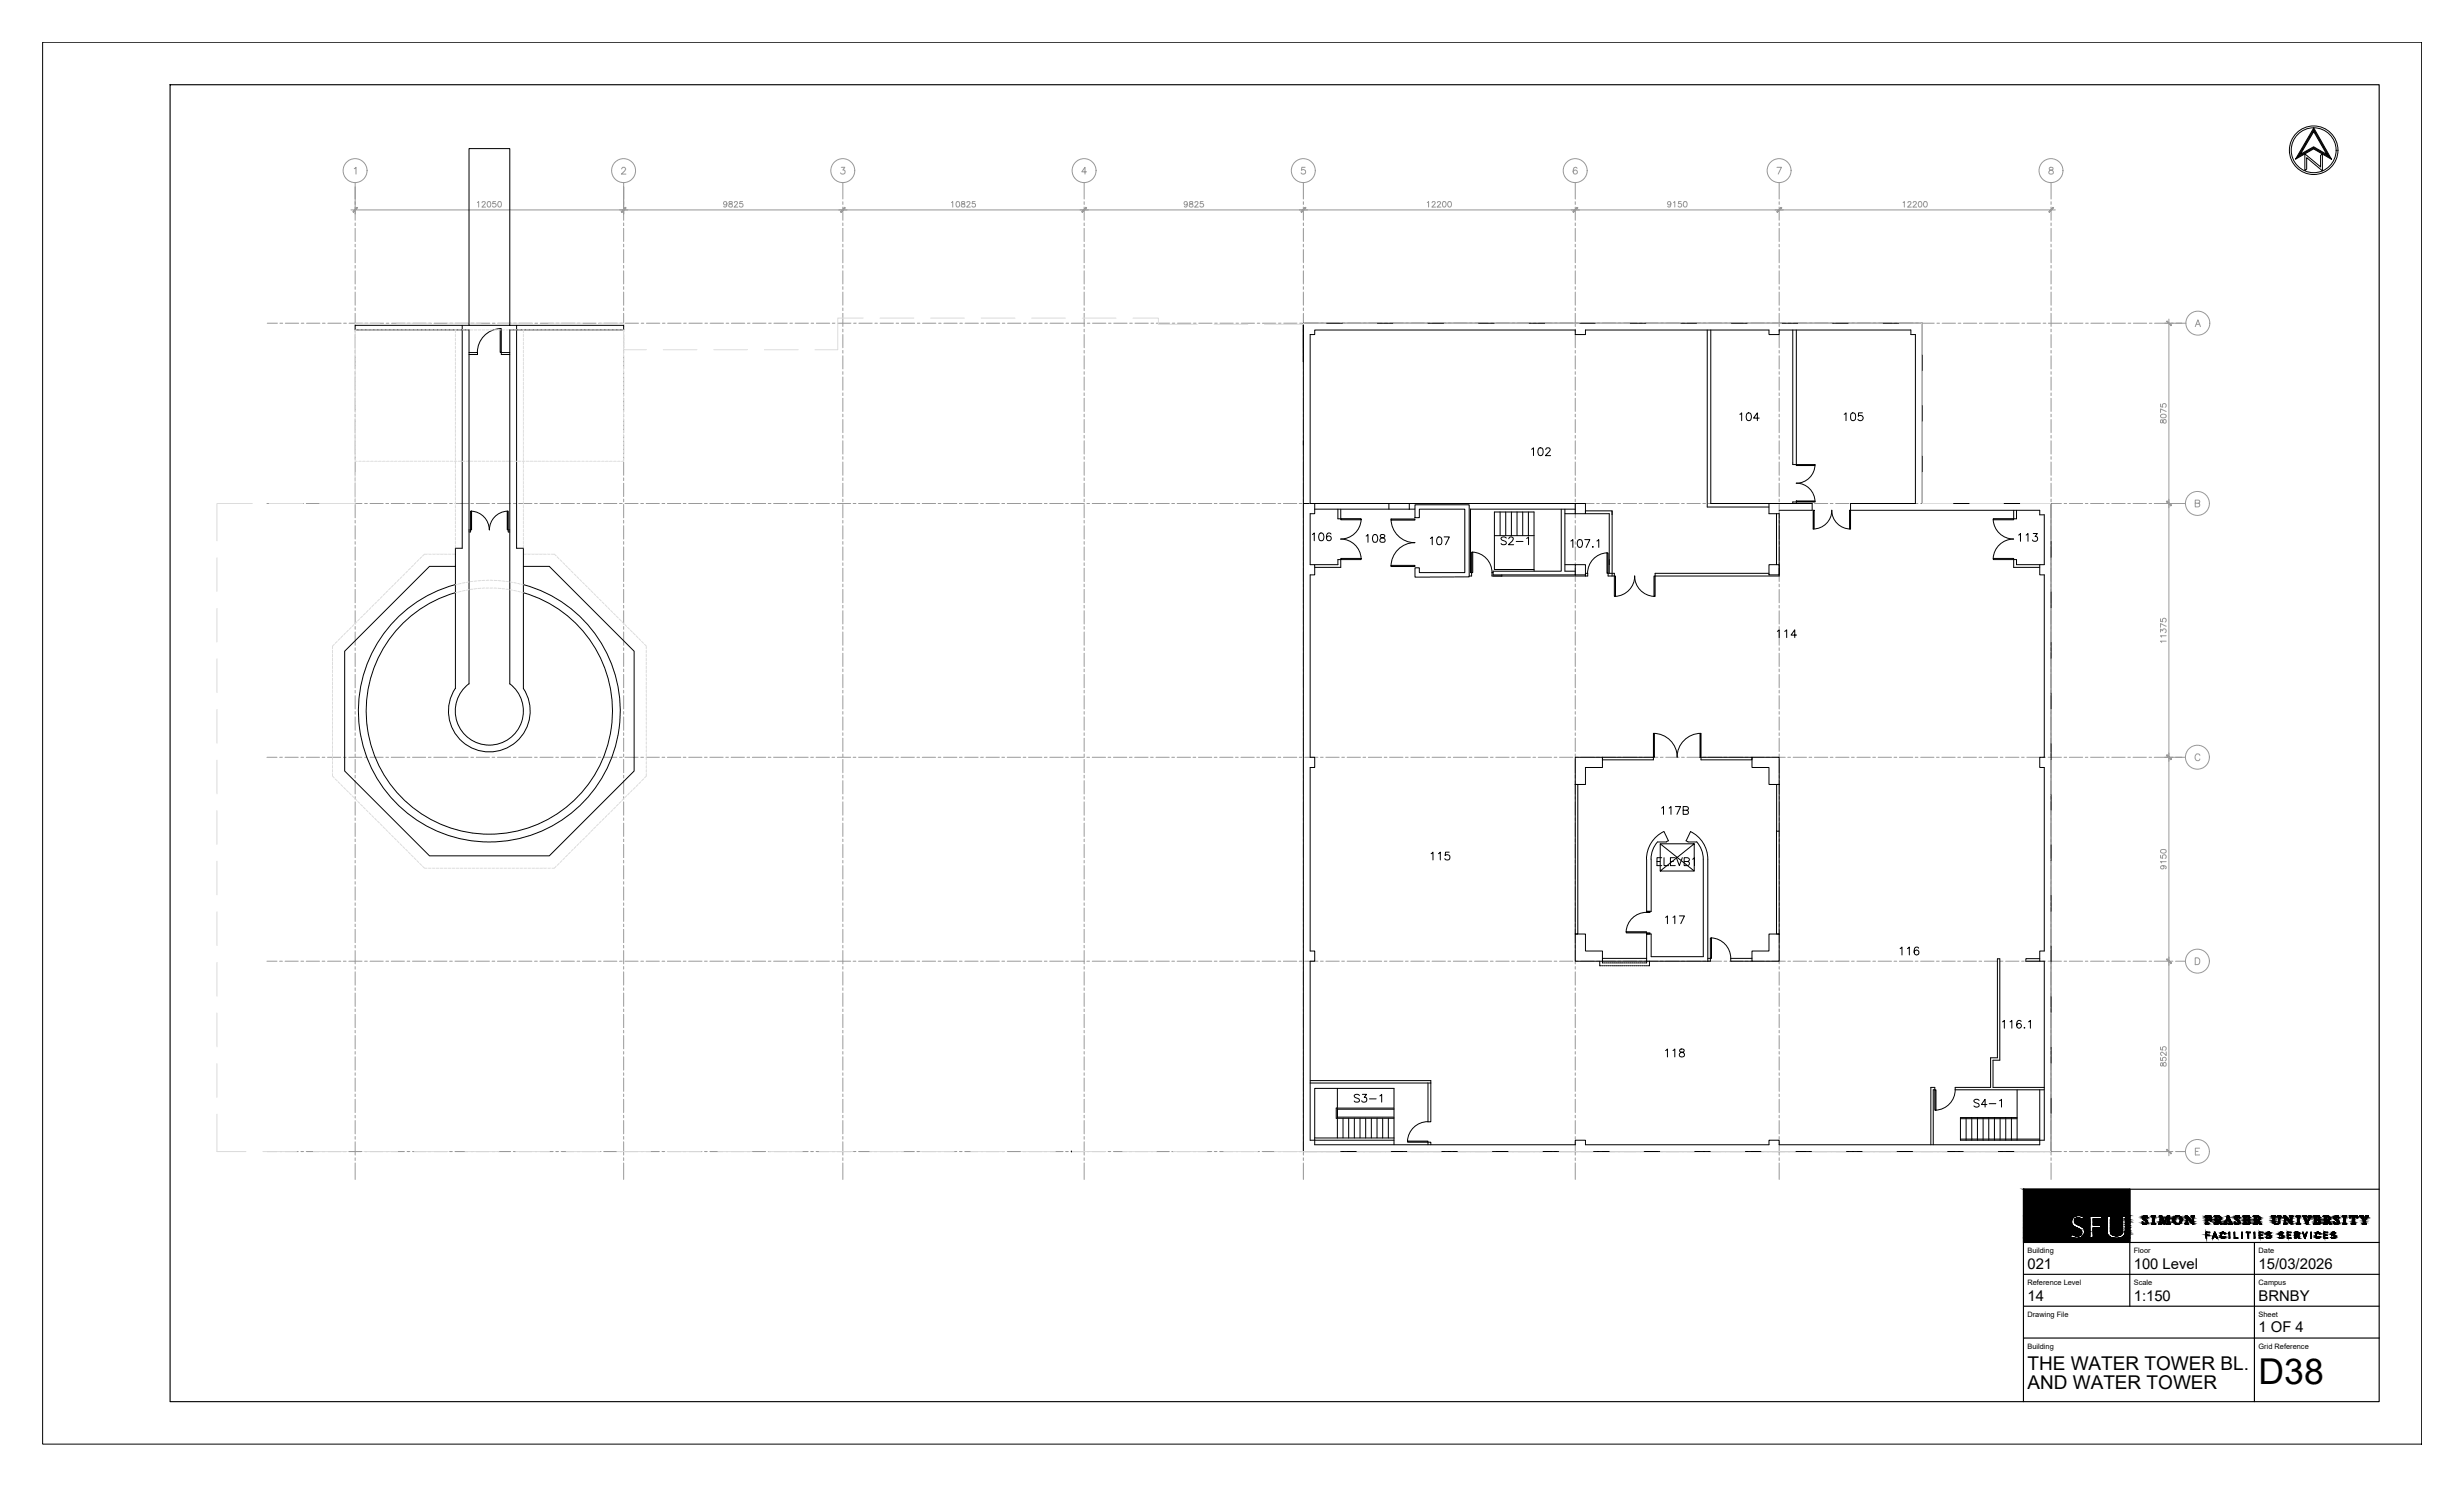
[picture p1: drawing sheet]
<svg xmlns="http://www.w3.org/2000/svg" width="737mm" height="444mm" viewBox="0 0 737 444" stroke-linecap="round" stroke-linejoin="round" font-family="sans-serif">
<defs><g id="words">
<text font-size="10.6" x="675.2" y="413.7">D38</text>
<g font-size="5.7">
<text x="606.1" y="409.5">THE WATER TOWER BL.</text>
<text x="606.1" y="415.2">AND WATER TOWER</text>
</g>
<g font-size="4.4">
<text x="606.1" y="379.2">021</text>
<text x="637.9" y="379.2">100 Level</text>
<text x="675.2" y="379.2">15/03/2026</text>
<text x="606.1" y="388.8">14</text>
<text x="637.9" y="388.8">1:150</text>
<text x="675.2" y="388.8">BRNBY</text>
<text x="675.2" y="398.1">1 OF 4</text>
</g>
<g font-size="2.2">
<text x="606.1" y="374.6">Building</text>
<text x="637.9" y="374.6">Floor</text>
<text x="675.2" y="374.6">Date</text>
<text x="606.1" y="384.1">Reference Level</text>
<text x="637.9" y="384.1">Scale</text>
<text x="675.2" y="384.1">Campus</text>
<text x="606.1" y="393.6">Drawing File</text>
<text x="675.2" y="393.6">Sheet</text>
<text x="606.1" y="403.2">Building</text>
<text x="675.2" y="403.2">Grid Reference</text>
</g>
</g></defs>
<!-- layer: FP021_01|SGR -->
<g fill="none" stroke="#989898" stroke-width=".3">
<path d="M106.2 54.6v4.9M186.4 54.6v4.9M252 54.6v4.9M324.1 54.6v4.9M389.6 54.6v4.9M470.9 54.6v4.9M531.9 54.6v4.9M613.2 54.6v4.9M106.2 60.3v.8M106.2 61.9v3.9M106.2 66.6v.9M106.2 68.3v3.9"/>
<path d="M106.2 73v.8M106.2 74.6v3.9M106.2 79.3v.9M186.4 60.3v.8M186.4 61.9v3.9M186.4 66.6v.9M186.4 68.3v3.9M186.4 73v.8M186.4 74.6v3.9M186.4 79.3v.9M252 60.3v.8M252 61.9v3.9"/>
<path d="M252 66.6v.9M252 68.3v3.9M252 73v.8M252 74.6v3.9M252 79.3v.9M324.1 60.3v.8M324.1 61.9v3.9M324.1 66.6v.9M324.1 68.3v3.9M324.1 73v.8M324.1 74.6v3.9M324.1 79.3v.9"/>
<path d="M389.6 60.3v.8M389.6 61.9v3.9M389.6 66.6v.9M389.6 68.3v3.9M389.6 73v.8M389.6 74.6v3.9M389.6 79.3v.9M470.9 60.3v.8M470.9 61.9v3.9M470.9 66.6v.9M470.9 68.3v3.9M470.9 73v.8"/>
<path d="M470.9 74.6v3.9M470.9 79.3v.9M531.9 60.3v.8M531.9 61.9v3.9M531.9 66.6v.9M531.9 68.3v3.9M531.9 73v.8M531.9 74.6v3.9M531.9 79.3v.9M613.2 60.3v.8M613.2 61.9v3.9M613.2 66.6v.9"/>
<path d="M613.2 68.3v3.9M613.2 73v.8M613.2 74.6v3.9M613.2 79.3v.9M79.9 96.6h3M83.7 96.6h.8M85.3 96.6h4M90 96.6h.8M91.7 96.6h3.9M96.4 96.6h.8M98 96.6h4M102.7 96.6h.8"/>
<path d="M104.4 96.6h3.9M106.2 81v3.9M106.2 85.7v.8M106.2 87.3v3.9M106.2 92v.9M106.2 93.7v3.9M106.2 98.4v.8M109.1 96.6h.8M110.7 96.6h4M115.4 96.6h.8M117.1 96.6h3.9M121.8 96.6h.8"/>
<path d="M123.4 96.6h4M128.1 96.6h.8M129.8 96.6h3.9M134.5 96.6h.8M136.1 96.6h4M140.8 96.6h.8M142.5 96.6h3.9M147.2 96.6h.8M148.8 96.6h4M153.5 96.6h.8M155.2 96.6h3.9M159.9 96.6h.8"/>
<path d="M161.5 96.6h4M166.2 96.6h.8M167.9 96.6h3.9M172.6 96.6h.8M174.2 96.6h4M178.9 96.6h.8M180.6 96.6h3.9M185.3 96.6h.8M186.4 81v3.9M186.4 85.7v.8M186.4 87.3v3.9M186.4 92v.9"/>
<path d="M186.4 93.7v3.9M186.4 98.4v.8M186.9 96.6h4M191.7 96.6h.7M193.3 96.6h3.9M198 96.6h.8M199.6 96.6h4M204.4 96.6h.7M206 96.6h3.9M210.7 96.6h.8M212.3 96.6h4M217.1 96.6h.7"/>
<path d="M218.7 96.6h3.9M223.4 96.6h.8M225 96.6h4M229.8 96.6h.7M231.4 96.6h3.9M236.1 96.6h.8M237.7 96.6h4M242.5 96.6h.7M244.1 96.6h3.9M248.8 96.6h.8M250.4 96.6h4M252 81v3.9"/>
<path d="M252 85.7v.8M252 87.3v3.9M252 92v.9M252 93.7v3.9M252 98.4v.8M255.2 96.6h.7M256.8 96.6h3.9M261.5 96.6h.8M263.1 96.6h4M267.9 96.6h.7M269.5 96.6h3.9M274.2 96.6h.8"/>
<path d="M275.8 96.6h4M280.6 96.6h.7M282.2 96.6h3.9M286.9 96.6h.8M288.5 96.6h4M293.3 96.6h.7M294.9 96.6h3.9M299.6 96.6h.8M301.2 96.6h4M306 96.6h.7M307.6 96.6h3.9M312.3 96.6h.8"/>
<path d="M313.9 96.6h4M318.7 96.6h.7M320.3 96.6h3.9M324.1 81v3.9M324.1 85.7v.8M324.1 87.3v3.9M324.1 92v.9M324.1 93.7v3.9M324.1 98.4v.8M325 96.6h.8M326.6 96.6h4M331.4 96.6h.7"/>
<path d="M333 96.6h3.9M337.7 96.6h.8M339.3 96.6h4M344.1 96.6h.7M345.7 96.6h3.9M350.4 96.6h.8M352 96.6h4M356.8 96.6h.7M358.4 96.6h3.9M363.1 96.6h.8M364.7 96.6h4M369.5 96.6h.7"/>
<path d="M371.1 96.6h3.9M375.8 96.6h.8M377.4 96.6h4M382.2 96.6h.7M383.8 96.6h3.9M388.5 96.6h.8M389.6 81v3.9M389.6 85.7v.8M389.6 87.3v3.9M389.6 92v.9M389.6 93.7v3.9M389.6 98.4v.8"/>
<path d="M390.1 96.6h4M394.9 96.6h.7M396.5 96.6h3.9M401.2 96.6h.8M402.8 96.6h4M407.6 96.6h.7M409.2 96.6h3.9M413.9 96.6h.8M415.5 96.6h4M420.3 96.6h.7M421.9 96.6h3.9M426.6 96.6h.8"/>
<path d="M428.2 96.6h4M433 96.6h.7M434.6 96.6h3.9M439.3 96.6h.8M440.9 96.6h4M445.7 96.6h.7M447.3 96.6h3.9M452 96.6h.8M453.6 96.6h4M458.4 96.6h.7M460 96.6h3.9M464.7 96.6h.8"/>
<path d="M466.3 96.6h4M470.9 81v3.9M470.9 85.7v.8M470.9 87.3v3.9M470.9 92v.9M470.9 93.7v3.9M470.9 98.4v.8M471.1 96.6h.7M472.7 96.6h3.9M477.4 96.6h.8M479 96.6h4M483.8 96.6h.7"/>
<path d="M485.4 96.6h3.9M490.1 96.6h.8M491.7 96.6h4M496.5 96.6h.7M498.1 96.6h3.9M502.8 96.6h.8M504.4 96.6h4M509.2 96.6h.7M510.8 96.6h3.9M515.5 96.6h.8M517.1 96.6h4M521.9 96.6h.7"/>
<path d="M523.5 96.6h3.9M528.2 96.6h.8M529.8 96.6h4M531.9 81v3.9M531.9 85.7v.8M531.9 87.3v3.9M531.9 92v.9M531.9 93.7v3.9M531.9 98.4v.8M534.6 96.6h.7M536.2 96.6h3.9M540.9 96.6h.8"/>
<path d="M542.5 96.6h4M547.3 96.6h.7M548.9 96.6h3.9M553.6 96.6h.8M555.2 96.6h4M560 96.6h.7M561.6 96.6h3.9M566.3 96.6h.8M567.9 96.6h4M572.7 96.6h.7M574.3 96.6h3.9M579 96.6h.8"/>
<path d="M580.6 96.6h4M585.4 96.6h.8M587 96.6h3.9M591.7 96.6h.8M593.3 96.6h4M598.1 96.6h.8M599.7 96.6h3.9M604.4 96.6h.8M606 96.6h4M610.8 96.6h.8M612.4 96.6h3.9M613.2 81v3.9"/>
<path d="M613.2 85.7v.8M613.2 87.3v3.9M613.2 92v.9M613.2 93.7v3.9M613.2 98.4v.8M617.1 96.6h.8M618.7 96.6h4M623.5 96.6h.8M625.1 96.6h3.9M629.8 96.6h.8M631.4 96.6h4M636.2 96.6h.8"/>
<path d="M637.8 96.6h3.9M642.5 96.6h.8M644.1 96.6h4M648.9 96.6h.8M650.5 96.6h3M106.2 100v3.9M106.2 104.7v.9M106.2 106.4v3.9M106.2 111.1v.8M106.2 112.7v3.9M106.2 117.4v.9M106.2 119.1v3.9"/>
<path d="M186.4 100v3.9M186.4 104.7v.9M186.4 106.4v3.9M186.4 111.1v.8M186.4 112.7v3.9M186.4 117.4v.9M186.4 119.1v3.9M252 100v3.9M252 104.7v.9M252 106.4v3.9M252 111.1v.8M252 112.7v3.9"/>
<path d="M252 117.4v.9M252 119.1v3.9M324.1 100v3.9M324.1 104.7v.9M324.1 106.4v3.9M324.1 111.1v.8M324.1 112.7v3.9M324.1 117.4v.9M324.1 119.1v3.9M389.6 100v3.9M389.6 104.7v.9M389.6 106.4v3.9"/>
<path d="M389.6 111.1v.8M389.6 112.7v3.9M389.6 117.4v.9M389.6 119.1v3.9M470.9 100v3.9M470.9 104.7v.9M470.9 106.4v3.9M470.9 111.1v.8M470.9 112.7v3.9M470.9 117.4v.9M470.9 119.1v3.9M531.9 100v3.9"/>
<path d="M531.9 104.7v.9M531.9 106.4v3.9M531.9 111.1v.8M531.9 112.7v3.9M531.9 117.4v.9M531.9 119.1v3.9M613.2 100v3.9M613.2 104.7v.9M613.2 106.4v3.9M613.2 111.1v.8M613.2 112.7v3.9M613.2 117.4v.9"/>
<path d="M613.2 119.1v3.9M106.2 123.8v.8M106.2 125.4v3.9M106.2 130.1v.9M106.2 131.8v3.9M106.2 136.5v.8M106.2 138.1v4M186.4 123.8v.8M186.4 125.4v3.9M186.4 130.1v.9M186.4 131.8v3.9M186.4 136.5v.8"/>
<path d="M186.4 138.1v4M252 123.8v.8M252 125.4v3.9M252 130.1v.9M252 131.8v3.9M252 136.5v.8M252 138.1v4M324.1 123.8v.8M324.1 125.4v3.9M324.1 130.1v.9M324.1 131.8v3.9M324.1 136.5v.8"/>
<path d="M324.1 138.1v4M389.6 123.8v.8M389.6 125.4v3.9M389.6 130.1v.9M389.6 131.8v3.9M389.6 136.5v.8M389.6 138.1v4M470.9 123.8v.8M470.9 125.4v3.9M470.9 130.1v.9M470.9 131.8v3.9M470.9 136.5v.8"/>
<path d="M470.9 138.1v4M531.9 123.8v.8M531.9 125.4v3.9M531.9 130.1v.9M531.9 131.8v3.9M531.9 136.5v.8M531.9 138.1v4M613.2 123.8v.8M613.2 125.4v3.9M613.2 130.1v.9M613.2 131.8v3.9M613.2 136.5v.8"/>
<path d="M613.2 138.1v4M79.8 150.5h3M83.6 150.5h.8M85.2 150.5h4M90 150.5h.8M91.6 150.5h3.9M96.3 150.5h.8M97.9 150.5h4M102.7 150.5h.8M104.3 150.5h3.9M106.2 142.8v.9M106.2 144.5v3.9"/>
<path d="M106.2 149.2v.8M106.2 150.8v4M106.2 155.5v.9M106.2 157.2v3.9M109 150.5h.8M110.6 150.5h4M115.4 150.5h.8M117 150.5h3.9M121.7 150.5h.8M123.3 150.5h4M128.1 150.5h.8M129.7 150.5h3.9"/>
<path d="M134.4 150.5h.8M136 150.5h4M140.8 150.5h.8M142.4 150.5h3.9M147.1 150.5h.8M148.7 150.5h4M153.5 150.5h.8M155.1 150.5h3.9M159.8 150.5h.8M161.4 150.5h4M166.2 150.5h.8M167.8 150.5h3.9"/>
<path d="M172.5 150.5h.8M174.1 150.5h4M178.9 150.5h.8M180.5 150.5h3.9M185.2 150.5h.8M186.4 142.8v.9M186.4 144.5v3.9M186.4 149.2v.8M186.4 150.8v4M186.4 155.5v.9M186.4 157.2v3.9M186.8 150.5h4"/>
<path d="M191.6 150.5h.8M193.2 150.5h3.9M197.9 150.5h.8M199.5 150.5h4M204.3 150.5h.8M205.9 150.5h3.9M210.6 150.5h.8M212.2 150.5h4M217 150.5h.8M218.6 150.5h3.9M223.3 150.5h.8M224.9 150.5h4"/>
<path d="M229.7 150.5h.8M231.3 150.5h3.9M236 150.5h.8M237.6 150.5h4M242.4 150.5h.8M244 150.5h3.9M248.7 150.5h.8M250.3 150.5h4M252 142.8v.9M252 144.5v3.9M252 149.2v.8M252 150.8v4"/>
<path d="M252 155.5v.9M252 157.2v3.9M255.1 150.5h.8M256.7 150.5h3.9M261.4 150.5h.8M263 150.5h4M267.8 150.5h.8M269.4 150.5h3.9M274.1 150.5h.8M275.7 150.5h4M280.5 150.5h.8M282.1 150.5h3.9"/>
<path d="M286.8 150.5h.8M288.4 150.5h4M293.2 150.5h.8M294.8 150.5h3.9M299.5 150.5h.8M301.1 150.5h4M305.9 150.5h.8M307.5 150.5h3.9M312.2 150.5h.8M313.8 150.5h4M318.6 150.5h.8M320.2 150.5h3.9"/>
<path d="M324.1 142.8v.9M324.1 144.5v3.9M324.1 149.2v.8M324.1 150.8v4M324.1 155.5v.9M324.1 157.2v3.9M324.9 150.5h.8M326.5 150.5h4M331.3 150.5h.8M332.9 150.5h3.9M337.6 150.5h.8M339.2 150.5h4"/>
<path d="M344 150.5h.8M345.6 150.5h3.9M350.3 150.5h.8M351.9 150.5h4M356.7 150.5h.8M358.3 150.5h3.9M363 150.5h.8M364.6 150.5h4M369.4 150.5h.8M371 150.5h3.9M375.7 150.5h.8M377.3 150.5h4"/>
<path d="M382.1 150.5h.8M383.7 150.5h3.9M388.4 150.5h.8M389.6 142.8v.9M389.6 144.5v3.9M389.6 149.2v.8M389.6 150.8v4M389.6 155.5v.9M389.6 157.2v3.9M390 150.5h4M394.8 150.5h.8M396.4 150.5h3.9"/>
<path d="M401.1 150.5h.8M402.7 150.5h4M407.5 150.5h.8M409.1 150.5h3.9M413.8 150.5h.8M415.4 150.5h4M420.2 150.5h.8M421.8 150.5h3.9M426.5 150.5h.8M428.1 150.5h4M432.9 150.5h.8M434.5 150.5h3.9"/>
<path d="M439.2 150.5h.8M440.8 150.5h4M445.6 150.5h.8M447.2 150.5h3.9M451.9 150.5h.8M453.5 150.5h4M458.3 150.5h.8M459.9 150.5h3.9M464.6 150.5h.8M466.2 150.5h4M470.9 142.8v.9M470.9 144.5v3.9"/>
<path d="M470.9 149.2v.8M470.9 150.8v4M470.9 155.5v.9M470.9 157.2v3.9M471 150.5h.8M472.6 150.5h3.9M477.3 150.5h.8M478.9 150.5h4M483.7 150.5h.8M485.3 150.5h3.9M490 150.5h.8M491.6 150.5h4"/>
<path d="M496.4 150.5h.8M498 150.5h3.9M502.7 150.5h.8M504.3 150.5h4M509.1 150.5h.8M510.7 150.5h3.9M515.4 150.5h.8M517 150.5h4M521.8 150.5h.8M523.4 150.5h3.9M528.1 150.5h.8M529.7 150.5h4"/>
<path d="M531.9 142.8v.9M531.9 144.5v3.9M531.9 149.2v.8M531.9 150.8v4M531.9 155.5v.9M531.9 157.2v3.9M534.5 150.5h.8M536.1 150.5h3.9M540.8 150.5h.8M542.4 150.5h4M547.2 150.5h.8M548.8 150.5h3.9"/>
<path d="M553.5 150.5h.8M555.1 150.5h4M559.9 150.5h.8M561.5 150.5h3.9M566.2 150.5h.8M567.8 150.5h4M572.6 150.5h.8M574.2 150.5h3.9M578.9 150.5h.8M580.5 150.5h4M585.3 150.5h.8M586.9 150.5h3.9"/>
<path d="M591.6 150.5h.8M593.2 150.5h4M598 150.5h.8M599.6 150.5h3.9M604.4 150.5h.7M605.9 150.5h4M610.7 150.5h.8M612.3 150.5h3.9M613.2 142.8v.9M613.2 144.5v3.9M613.2 149.2v.8M613.2 150.8v4"/>
<path d="M613.2 155.5v.9M613.2 157.2v3.9M617.1 150.5h.7M618.6 150.5h4M623.4 150.5h.8M625 150.5h3.9M629.8 150.5h.7M631.3 150.5h4M636.1 150.5h.8M637.7 150.5h3.9M642.5 150.5h.7M644 150.5h4"/>
<path d="M648.8 150.5h.8M650.4 150.5h3M106.2 161.9v.8M106.2 163.5v4M106.2 168.2v.9M106.2 169.9v3.9M106.2 174.6v.8M106.2 176.2v4M186.4 161.9v.8M186.4 163.5v4M186.4 168.2v.9M186.4 169.9v3.9"/>
<path d="M186.4 174.6v.8M186.4 176.2v4M252 161.9v.8M252 163.5v4M252 168.2v.9M252 169.9v3.9M252 174.6v.8M252 176.2v4M324.1 161.9v.8M324.1 163.5v4M324.1 168.2v.9M324.1 169.9v3.9"/>
<path d="M324.1 174.6v.8M324.1 176.2v4M389.6 161.9v.8M389.6 163.5v4M389.6 168.2v.9M389.6 169.9v3.9M389.6 174.6v.8M389.6 176.2v4M470.9 161.9v.8M470.9 163.5v4M470.9 168.2v.9M470.9 169.9v3.9"/>
<path d="M470.9 174.6v.8M470.9 176.2v4M531.9 161.9v.8M531.9 163.5v4M531.9 168.2v.9M531.9 169.9v3.9M531.9 174.6v.8M531.9 176.2v4M613.2 161.9v.8M613.2 163.5v4M613.2 168.2v.9M613.2 169.9v3.9"/>
<path d="M613.2 174.6v.8M613.2 176.2v4M106.2 180.9v.9M106.2 182.6v3.9M106.2 187.3v.8M106.2 188.9v4M106.2 193.6v.9M106.2 195.3v3.9M106.2 200v.8M186.4 180.9v.9M186.4 182.6v3.9M186.4 187.3v.8"/>
<path d="M186.4 188.9v4M186.4 193.6v.9M186.4 195.3v3.9M186.4 200v.8M252 180.9v.9M252 182.6v3.9M252 187.3v.8M252 188.9v4M252 193.6v.9M252 195.3v3.9M252 200v.8M324.1 180.9v.9"/>
<path d="M324.1 182.6v3.9M324.1 187.3v.8M324.1 188.9v4M324.1 193.6v.9M324.1 195.3v3.9M324.1 200v.8M389.6 180.9v.9M389.6 182.6v3.9M389.6 187.3v.8M389.6 188.9v4M389.6 193.6v.9M389.6 195.3v3.9"/>
<path d="M389.6 200v.8M470.9 180.9v.9M470.9 182.6v3.9M470.9 187.3v.8M470.9 188.9v4M470.9 193.6v.9M470.9 195.3v3.9M470.9 200v.8M531.9 180.9v.9M531.9 182.6v3.9M531.9 187.3v.8M531.9 188.9v4"/>
<path d="M531.9 193.6v.9M531.9 195.3v3.9M531.9 200v.8M613.2 180.9v.9M613.2 182.6v3.9M613.2 187.3v.8M613.2 188.9v4M613.2 193.6v.9M613.2 195.3v3.9M613.2 200v.8M106.2 201.6v4M106.2 206.3v.9"/>
<path d="M106.2 208v3.9M106.2 212.7v.8M106.2 214.3v4M106.2 219v.9M186.4 201.6v4M186.4 206.3v.9M186.4 208v3.9M186.4 212.7v.8M186.4 214.3v4M186.4 219v.9M252 201.6v4M252 206.3v.9"/>
<path d="M252 208v3.9M252 212.7v.8M252 214.3v4M252 219v.9M324.1 201.6v4M324.1 206.3v.9M324.1 208v3.9M324.1 212.7v.8M324.1 214.3v4M324.1 219v.9M389.6 201.6v4M389.6 206.3v.9"/>
<path d="M389.6 208v3.9M389.6 212.7v.8M389.6 214.3v4M389.6 219v.9M470.9 201.6v4M470.9 206.3v.9M470.9 208v3.9M470.9 212.7v.8M470.9 214.3v4M470.9 219v.9M531.9 201.6v4M531.9 206.3v.9"/>
<path d="M531.9 208v3.9M531.9 212.7v.8M531.9 214.3v4M531.9 219v.9M613.2 201.6v4M613.2 206.3v.9M613.2 208v3.9M613.2 212.7v.8M613.2 214.3v4M613.2 219v.9M79.8 226.4h3M83.6 226.4h.8"/>
<path d="M85.2 226.4h4M90 226.4h.8M91.6 226.4h3.9M96.3 226.4h.8M97.9 226.4h4M102.7 226.4h.8M104.3 226.4h3.9M106.2 220.7v3.9M106.2 225.4v.8M106.2 227v4M106.2 231.7v.9M106.2 233.4v3.9"/>
<path d="M106.2 238.1v.8M106.2 239.7v4M109 226.4h.8M110.6 226.4h4M115.4 226.4h.8M117 226.4h3.9M121.7 226.4h.8M123.3 226.4h4M128.1 226.4h.8M129.7 226.4h3.9M134.4 226.4h.8M136 226.4h4"/>
<path d="M140.8 226.4h.8M142.4 226.4h3.9M147.1 226.4h.8M148.7 226.4h4M153.5 226.4h.8M155.1 226.4h3.9M159.8 226.4h.8M161.4 226.4h4M166.2 226.4h.8M167.8 226.4h3.9M172.5 226.4h.8M174.1 226.4h4"/>
<path d="M178.9 226.4h.8M180.5 226.4h3.9M185.2 226.4h.8M186.4 220.7v3.9M186.4 225.4v.8M186.4 227v4M186.4 231.7v.9M186.4 233.4v3.9M186.4 238.1v.8M186.4 239.7v4M186.8 226.4h4M191.6 226.4h.8"/>
<path d="M193.2 226.4h3.9M197.9 226.4h.8M199.5 226.4h4M204.3 226.4h.8M205.9 226.4h3.9M210.6 226.4h.8M212.2 226.4h4M217 226.4h.8M218.6 226.4h3.9M223.3 226.4h.8M224.9 226.4h4M229.7 226.4h.8"/>
<path d="M231.3 226.4h3.9M236 226.4h.8M237.6 226.4h4M242.4 226.4h.8M244 226.4h3.9M248.7 226.4h.8M250.3 226.4h4M252 220.7v3.9M252 225.4v.8M252 227v4M252 231.7v.9M252 233.4v3.9"/>
<path d="M252 238.1v.8M252 239.7v4M255.1 226.4h.8M256.7 226.4h3.9M261.4 226.4h.8M263 226.4h4M267.8 226.4h.8M269.4 226.4h3.9M274.1 226.4h.8M275.7 226.4h4M280.5 226.4h.8M282.1 226.4h3.9"/>
<path d="M286.8 226.4h.8M288.4 226.4h4M293.2 226.4h.8M294.8 226.4h3.9M299.5 226.4h.8M301.1 226.4h4M305.9 226.4h.8M307.5 226.4h3.9M312.2 226.4h.8M313.8 226.4h4M318.6 226.4h.8M320.2 226.4h3.9"/>
<path d="M324.1 220.7v3.9M324.1 225.4v.8M324.1 227v4M324.1 231.7v.9M324.1 233.4v3.9M324.1 238.1v.8M324.1 239.7v4M324.9 226.4h.8M326.5 226.4h4M331.3 226.4h.8M332.9 226.4h3.9M337.6 226.4h.8"/>
<path d="M339.2 226.4h4M344 226.4h.8M345.6 226.4h3.9M350.3 226.4h.8M351.9 226.4h4M356.7 226.4h.8M358.3 226.4h3.9M363 226.4h.8M364.6 226.4h4M369.4 226.4h.8M371 226.4h3.9M375.7 226.4h.8"/>
<path d="M377.3 226.4h4M382.1 226.4h.8M383.7 226.4h3.9M388.4 226.4h.8M389.6 220.7v3.9M389.6 225.4v.8M389.6 227v4M389.6 231.7v.9M389.6 233.4v3.9M389.6 238.1v.8M389.6 239.7v4M390 226.4h4"/>
<path d="M394.8 226.4h.8M396.4 226.4h3.9M401.1 226.4h.8M402.7 226.4h4M407.5 226.4h.8M409.1 226.4h3.9M413.8 226.4h.8M415.4 226.4h4M420.2 226.4h.8M421.8 226.4h3.9M426.5 226.4h.8M428.1 226.4h4"/>
<path d="M432.9 226.4h.8M434.5 226.4h3.9M439.2 226.4h.8M440.8 226.4h4M445.6 226.4h.8M447.2 226.4h3.9M451.9 226.4h.8M453.5 226.4h4M458.3 226.4h.8M459.9 226.4h3.9M464.6 226.4h.8M466.2 226.4h4"/>
<path d="M470.9 220.7v3.9M470.9 225.4v.8M470.9 227v4M470.9 231.7v.9M470.9 233.4v3.9M470.9 238.1v.8M470.9 239.7v4M471 226.4h.8M472.6 226.4h3.9M477.3 226.4h.8M478.9 226.4h4M483.7 226.4h.8"/>
<path d="M485.3 226.4h3.9M490 226.4h.8M491.6 226.4h4M496.4 226.4h.8M498 226.4h3.9M502.7 226.4h.8M504.3 226.4h4M509.1 226.4h.8M510.7 226.4h3.9M515.4 226.4h.8M517 226.4h4M521.8 226.4h.8"/>
<path d="M523.4 226.4h3.9M528.1 226.4h.8M529.7 226.4h4M531.9 220.7v3.9M531.9 225.4v.8M531.9 227v4M531.9 231.7v.9M531.9 233.4v3.9M531.9 238.1v.8M531.9 239.7v4M534.5 226.4h.8M536.1 226.4h3.9"/>
<path d="M540.8 226.4h.8M542.4 226.4h4M547.2 226.4h.8M548.8 226.4h3.9M553.5 226.4h.8M555.1 226.4h4M559.9 226.4h.8M561.5 226.4h3.9M566.2 226.4h.8M567.8 226.4h4M572.6 226.4h.8M574.2 226.4h3.9"/>
<path d="M578.9 226.4h.8M580.5 226.4h4M585.3 226.4h.8M586.9 226.4h3.9M591.6 226.4h.8M593.2 226.4h4M598 226.4h.8M599.6 226.4h3.9M604.4 226.4h.7M605.9 226.4h4M610.7 226.4h.8M612.3 226.4h3.9"/>
<path d="M613.2 220.7v3.9M613.2 225.4v.8M613.2 227v4M613.2 231.7v.9M613.2 233.4v3.9M613.2 238.1v.8M613.2 239.7v4M617.1 226.4h.7M618.6 226.4h4M623.4 226.4h.8M625 226.4h3.9M629.8 226.4h.7"/>
<path d="M631.3 226.4h4M636.1 226.4h.8M637.7 226.4h3.9M642.5 226.4h.7M644 226.4h4M648.8 226.4h.8M650.4 226.4h3M106.2 244.5v.8M106.2 246.1v3.9M106.2 250.8v.8M106.2 252.4v4M106.2 257.2v.8"/>
<path d="M106.2 258.8v3.9M186.4 244.5v.8M186.4 246.1v3.9M186.4 250.8v.8M186.4 252.4v4M186.4 257.2v.8M186.4 258.8v3.9M252 244.5v.8M252 246.1v3.9M252 250.8v.8M252 252.4v4M252 257.2v.8"/>
<path d="M252 258.8v3.9M324.1 244.5v.8M324.1 246.1v3.9M324.1 250.8v.8M324.1 252.4v4M324.1 257.2v.8M324.1 258.8v3.9M389.6 244.5v.8M389.6 246.1v3.9M389.6 250.8v.8M389.6 252.4v4M389.6 257.2v.8"/>
<path d="M389.6 258.8v3.9M470.9 244.5v.8M470.9 246.1v3.9M470.9 250.8v.8M470.9 252.4v4M470.9 257.2v.8M470.9 258.8v3.9M531.9 244.5v.8M531.9 246.1v3.9M531.9 250.8v.8M531.9 252.4v4M531.9 257.2v.8"/>
<path d="M531.9 258.8v3.9M613.2 244.5v.8M613.2 246.1v3.9M613.2 250.8v.8M613.2 252.4v4M613.2 257.2v.8M613.2 258.8v3.9M106.2 263.5v.8M106.2 265.1v4M106.2 269.9v.8M106.2 271.5v3.9M106.2 276.2v.8"/>
<path d="M106.2 277.8v4M186.4 263.5v.8M186.4 265.1v4M186.4 269.9v.8M186.4 271.5v3.9M186.4 276.2v.8M186.4 277.8v4M252 263.5v.8M252 265.1v4M252 269.9v.8M252 271.5v3.9M252 276.2v.8"/>
<path d="M252 277.8v4M324.1 263.5v.8M324.1 265.1v4M324.1 269.9v.8M324.1 271.5v3.9M324.1 276.2v.8M324.1 277.8v4M389.6 263.5v.8M389.6 265.1v4M389.6 269.9v.8M389.6 271.5v3.9M389.6 276.2v.8"/>
<path d="M389.6 277.8v4M470.9 263.5v.8M470.9 265.1v4M470.9 269.9v.8M470.9 271.5v3.9M470.9 276.2v.8M470.9 277.8v4M531.9 263.5v.8M531.9 265.1v4M531.9 269.9v.8M531.9 271.5v3.9M531.9 276.2v.8"/>
<path d="M531.9 277.8v4M613.2 263.5v.8M613.2 265.1v4M613.2 269.9v.8M613.2 271.5v3.9M613.2 276.2v.8M613.2 277.8v4M79.8 287.3h3M83.6 287.3h.8M85.2 287.3h4M90 287.3h.8M91.6 287.3h3.9"/>
<path d="M96.3 287.3h.8M97.9 287.3h4M102.7 287.3h.8M104.3 287.3h3.9M106.2 282.6v.8M106.2 284.2v3.9M106.2 288.9v.8M106.2 290.5v4M106.2 295.3v.8M106.2 296.9v3.9M109 287.3h.8M110.6 287.3h4"/>
<path d="M115.4 287.3h.8M117 287.3h3.9M121.7 287.3h.8M123.3 287.3h4M128.1 287.3h.8M129.7 287.3h3.9M134.4 287.3h.8M136 287.3h4M140.8 287.3h.8M142.4 287.3h3.9M147.1 287.3h.8M148.7 287.3h4"/>
<path d="M153.5 287.3h.8M155.1 287.3h3.9M159.8 287.3h.8M161.4 287.3h4M166.2 287.3h.8M167.8 287.3h3.9M172.5 287.3h.8M174.1 287.3h4M178.9 287.3h.8M180.5 287.3h3.9M185.2 287.3h.8M186.4 282.6v.8"/>
<path d="M186.4 284.2v3.9M186.4 288.9v.8M186.4 290.5v4M186.4 295.3v.8M186.4 296.9v3.9M186.8 287.3h4M191.6 287.3h.8M193.2 287.3h3.9M197.9 287.3h.8M199.5 287.3h4M204.3 287.3h.8M205.9 287.3h3.9"/>
<path d="M210.6 287.3h.8M212.2 287.3h4M217 287.3h.8M218.6 287.3h3.9M223.3 287.3h.8M224.9 287.3h4M229.7 287.3h.8M231.3 287.3h3.9M236 287.3h.8M237.6 287.3h4M242.4 287.3h.8M244 287.3h3.9"/>
<path d="M248.7 287.3h.8M250.3 287.3h4M252 282.6v.8M252 284.2v3.9M252 288.9v.8M252 290.5v4M252 295.3v.8M252 296.9v3.9M255.1 287.3h.8M256.7 287.3h3.9M261.4 287.3h.8M263 287.3h4"/>
<path d="M267.8 287.3h.8M269.4 287.3h3.9M274.1 287.3h.8M275.7 287.3h4M280.5 287.3h.8M282.1 287.3h3.9M286.8 287.3h.8M288.4 287.3h4M293.2 287.3h.8M294.8 287.3h3.9M299.5 287.3h.8M301.1 287.3h4"/>
<path d="M305.9 287.3h.8M307.5 287.3h3.9M312.2 287.3h.8M313.8 287.3h4M318.6 287.3h.8M320.2 287.3h3.9M324.1 282.6v.8M324.1 284.2v3.9M324.1 288.9v.8M324.1 290.5v4M324.1 295.3v.8M324.1 296.9v3.9"/>
<path d="M324.9 287.3h.8M326.5 287.3h4M331.3 287.3h.8M332.9 287.3h3.9M337.6 287.3h.8M339.2 287.3h4M344 287.3h.8M345.6 287.3h3.9M350.3 287.3h.8M351.9 287.3h4M356.7 287.3h.8M358.3 287.3h3.9"/>
<path d="M363 287.3h.8M364.6 287.3h4M369.4 287.3h.8M371 287.3h3.9M375.7 287.3h.8M377.3 287.3h4M382.1 287.3h.8M383.7 287.3h3.9M388.4 287.3h.8M389.6 282.6v.8M389.6 284.2v3.9M389.6 288.9v.8"/>
<path d="M389.6 290.5v4M389.6 295.3v.8M389.6 296.9v3.9M390 287.3h4M394.8 287.3h.8M396.4 287.3h3.9M401.1 287.3h.8M402.7 287.3h4M407.5 287.3h.8M409.1 287.3h3.9M413.8 287.3h.8M415.4 287.3h4"/>
<path d="M420.2 287.3h.8M421.8 287.3h3.9M426.5 287.3h.8M428.1 287.3h4M432.9 287.3h.8M434.5 287.3h3.9M439.2 287.3h.8M440.8 287.3h4M445.6 287.3h.8M447.2 287.3h3.9M451.9 287.3h.8M453.5 287.3h4"/>
<path d="M458.3 287.3h.8M459.9 287.3h3.9M464.6 287.3h.8M466.2 287.3h4M470.9 282.6v.8M470.9 284.2v3.9M470.9 288.9v.8M470.9 290.5v4M470.9 295.3v.8M470.9 296.9v3.9M471 287.3h.8M472.6 287.3h3.9"/>
<path d="M477.3 287.3h.8M478.9 287.3h4M483.7 287.3h.8M485.3 287.3h3.9M490 287.3h.8M491.6 287.3h4M496.4 287.3h.8M498 287.3h3.9M502.7 287.3h.8M504.3 287.3h4M509.1 287.3h.8M510.7 287.3h3.9"/>
<path d="M515.4 287.3h.8M517 287.3h4M521.8 287.3h.8M523.4 287.3h3.9M528.1 287.3h.8M529.7 287.3h4M531.9 282.6v.8M531.9 284.2v3.9M531.9 288.9v.8M531.9 290.5v4M531.9 295.3v.8M531.9 296.9v3.9"/>
<path d="M534.5 287.3h.8M536.1 287.3h3.9M540.8 287.3h.8M542.4 287.3h4M547.2 287.3h.8M548.8 287.3h3.9M553.5 287.3h.8M555.1 287.3h4M559.9 287.3h.8M561.5 287.3h3.9M566.2 287.3h.8M567.8 287.3h4"/>
<path d="M572.6 287.3h.8M574.2 287.3h3.9M578.9 287.3h.8M580.5 287.3h4M585.3 287.3h.8M586.9 287.3h3.9M591.6 287.3h.8M593.2 287.3h4M598 287.3h.8M599.6 287.3h3.9M604.4 287.3h.7M605.9 287.3h4"/>
<path d="M610.7 287.3h.8M612.3 287.3h3.9M613.2 282.6v.8M613.2 284.2v3.9M613.2 288.9v.8M613.2 290.5v4M613.2 295.3v.8M613.2 296.9v3.9M617.1 287.3h.7M618.6 287.3h4M623.4 287.3h.8M625 287.3h3.9"/>
<path d="M629.8 287.3h.7M631.3 287.3h4M636.1 287.3h.8M637.7 287.3h3.9M642.5 287.3h.7M644 287.3h4M648.8 287.3h.8M650.4 287.3h3M106.2 301.6v.8M106.2 303.2v4M106.2 308v.8M106.2 309.6v3.9"/>
<path d="M106.2 314.3v.8M106.2 315.9v4M186.4 301.6v.8M186.4 303.2v4M186.4 308v.8M186.4 309.6v3.9M186.4 314.3v.8M186.4 315.9v4M252 301.6v.8M252 303.2v4M252 308v.8M252 309.6v3.9"/>
<path d="M252 314.3v.8M252 315.9v4M324.1 301.6v.8M324.1 303.2v4M324.1 308v.8M324.1 309.6v3.9M324.1 314.3v.8M324.1 315.9v4M389.6 301.6v.8M389.6 303.2v4M389.6 308v.8M389.6 309.6v3.9"/>
<path d="M389.6 314.3v.8M389.6 315.9v4M470.9 301.6v.8M470.9 303.2v4M470.9 308v.8M470.9 309.6v3.9M470.9 314.3v.8M470.9 315.9v4M531.9 301.6v.8M531.9 303.2v4M531.9 308v.8M531.9 309.6v3.9"/>
<path d="M531.9 314.3v.8M531.9 315.9v4M613.2 301.6v.8M613.2 303.2v4M613.2 308v.8M613.2 309.6v3.9M613.2 314.3v.8M613.2 315.9v4M106.2 320.7v.8M106.2 322.3v3.9M106.2 327v.8M106.2 328.6v4"/>
<path d="M106.2 333.4v.8M106.2 335v3.9M106.2 339.7v.8M186.4 320.7v.8M186.4 322.3v3.9M186.4 327v.8M186.4 328.6v4M186.4 333.4v.8M186.4 335v3.9M186.4 339.7v.8M252 320.7v.8M252 322.3v3.9"/>
<path d="M252 327v.8M252 328.6v4M252 333.4v.8M252 335v3.9M252 339.7v.8M324.1 320.7v.8M324.1 322.3v3.9M324.1 327v.8M324.1 328.6v4M324.1 333.4v.8M324.1 335v3.9M324.1 339.7v.8"/>
<path d="M389.6 320.7v.8M389.6 322.3v3.9M389.6 327v.8M389.6 328.6v4M389.6 333.4v.8M389.6 335v3.9M389.6 339.7v.8M470.9 320.7v.8M470.9 322.3v3.9M470.9 327v.8M470.9 328.6v4M470.9 333.4v.8"/>
<path d="M470.9 335v3.9M470.9 339.7v.8M531.9 320.7v.8M531.9 322.3v3.9M531.9 327v.8M531.9 328.6v4M531.9 333.4v.8M531.9 335v3.9M531.9 339.7v.8M613.2 320.7v.8M613.2 322.3v3.9M613.2 327v.8"/>
<path d="M613.2 328.6v4M613.2 333.4v.8M613.2 335v3.9M613.2 339.7v.8M79.8 344.2h3M83.6 344.2h.8M85.2 344.2h4M90 344.2h.8M91.6 344.2h3.9M96.3 344.2h.8M97.9 344.2h4M102.7 344.2h.8"/>
<path d="M104.3 344.2h3.9M106.2 341.3v4M106.2 346.1v.8M106.2 347.7v4.9M109 344.2h.8M110.6 344.2h4M115.4 344.2h.8M117 344.2h3.9M121.7 344.2h.8M123.3 344.2h4M128.1 344.2h.8M129.7 344.2h3.9"/>
<path d="M134.4 344.2h.8M136 344.2h4M140.8 344.2h.8M142.4 344.2h3.9M147.1 344.2h.8M148.7 344.2h4M153.5 344.2h.8M155.1 344.2h3.9M159.8 344.2h.8M161.4 344.2h4M166.2 344.2h.8M167.8 344.2h3.9"/>
<path d="M172.5 344.2h.8M174.1 344.2h4M178.9 344.2h.8M180.5 344.2h3.9M185.2 344.2h.8M186.4 341.3v4M186.4 346.1v.8M186.4 347.7v4.9M186.8 344.2h4M191.6 344.2h.8M193.2 344.2h3.9M197.9 344.2h.8"/>
<path d="M199.5 344.2h4M204.3 344.2h.8M205.9 344.2h3.9M210.6 344.2h.8M212.2 344.2h4M217 344.2h.8M218.6 344.2h3.9M223.3 344.2h.8M224.9 344.2h4M229.7 344.2h.8M231.3 344.2h3.9M236 344.2h.8"/>
<path d="M237.6 344.2h4M242.4 344.2h.8M244 344.2h3.9M248.7 344.2h.8M250.3 344.2h4M252 341.3v4M252 346.1v.8M252 347.7v4.9M255.1 344.2h.8M256.7 344.2h3.9M261.4 344.2h.8M263 344.2h4"/>
<path d="M267.8 344.2h.8M269.4 344.2h3.9M274.1 344.2h.8M275.7 344.2h4M280.5 344.2h.8M282.1 344.2h3.9M286.8 344.2h.8M288.4 344.2h4M293.2 344.2h.8M294.8 344.2h3.9M299.5 344.2h.8M301.1 344.2h4"/>
<path d="M305.9 344.2h.8M307.5 344.2h3.9M312.2 344.2h.8M313.8 344.2h4M318.6 344.2h.8M320.2 344.2h3.9M324.1 341.3v4M324.1 346.1v.8M324.1 347.7v4.9M324.9 344.2h.8M326.5 344.2h4M331.3 344.2h.8"/>
<path d="M332.9 344.2h3.9M337.6 344.2h.8M339.2 344.2h4M344 344.2h.8M345.6 344.2h3.9M350.3 344.2h.8M351.9 344.2h4M356.7 344.2h.8M358.3 344.2h3.9M363 344.2h.8M364.6 344.2h4M369.4 344.2h.8"/>
<path d="M371 344.2h3.9M375.7 344.2h.8M377.3 344.2h4M382.1 344.2h.8M383.7 344.2h3.9M388.4 344.2h.8M389.6 341.3v4M389.6 346.1v.8M389.6 347.7v4.9M390 344.2h4M394.8 344.2h.8M396.4 344.2h3.9"/>
<path d="M401.1 344.2h.8M402.7 344.2h4M407.5 344.2h.8M409.1 344.2h3.9M413.8 344.2h.8M415.4 344.2h4M420.2 344.2h.8M421.8 344.2h3.9M426.5 344.2h.8M428.1 344.2h4M432.9 344.2h.8M434.5 344.2h3.9"/>
<path d="M439.2 344.2h.8M440.8 344.2h4M445.6 344.2h.8M447.2 344.2h3.9M451.9 344.2h.8M453.5 344.2h4M458.3 344.2h.8M459.9 344.2h3.9M464.6 344.2h.8M466.2 344.2h4M470.9 341.3v4M470.9 346.1v.8"/>
<path d="M470.9 347.7v4.9M471 344.2h.8M472.6 344.2h3.9M477.3 344.2h.8M478.9 344.2h4M483.7 344.2h.8M485.3 344.2h3.9M490 344.2h.8M491.6 344.2h4M496.4 344.2h.8M498 344.2h3.9M502.7 344.2h.8"/>
<path d="M504.3 344.2h4M509.1 344.2h.8M510.7 344.2h3.9M515.4 344.2h.8M517 344.2h4M521.8 344.2h.8M523.4 344.2h3.9M528.1 344.2h.8M529.7 344.2h4M531.9 341.3v4M531.9 346.1v.8M531.9 347.7v4.9"/>
<path d="M534.5 344.2h.8M536.1 344.2h3.9M540.8 344.2h.8M542.4 344.2h4M547.2 344.2h.8M548.8 344.2h3.9M553.5 344.2h.8M555.1 344.2h4M559.9 344.2h.8M561.5 344.2h3.9M566.2 344.2h.8M567.8 344.2h4"/>
<path d="M572.6 344.2h.8M574.2 344.2h3.9M578.9 344.2h.8M580.5 344.2h4M585.3 344.2h.8M586.9 344.2h3.9M591.6 344.2h.8M593.2 344.2h4M598 344.2h.8M599.6 344.2h3.9M604.4 344.2h.7M605.9 344.2h4"/>
<path d="M610.7 344.2h.8M612.3 344.2h3.9M613.2 341.3v4M613.2 346.1v.8M613.2 347.7v4.9M617.1 344.2h.7M618.6 344.2h4M623.4 344.2h.8M625 344.2h3.9M629.8 344.2h.7M631.3 344.2h4M636.1 344.2h.8"/>
<path d="M637.7 344.2h3.9M642.5 344.2h.7M644 344.2h4M648.8 344.2h.8M650.4 344.2h3"/>
</g>
<!-- layer: FP021_01|SGRID -->
<g fill="none" stroke="#989898" stroke-width=".3">
<path d="M105.9 50.4l.5-.4v2M185.8 50.5l.4-.5h.4l.4 .4-.3 .7-.9 .9h1.3M251.5 50h1.1l-.6 .8a.68 .68 0 0 1 .6 .6 .68 .68 0 0 1-.5 .8 .68 .68 0 0 1-.8-.5M324.8 51.4h-1.4l1-1.4v2M390.1 50h-.9l-.2 .9a.72 .72 0 0 1 1.1 0 .72 .72 0 0 1-.1 1 .72 .72 0 0 1-1-.2M471.5 50.3l-.2-.2a.58 .58 0 0 0-.9 .3 .94 .94 0 0 0-.2 1 .94 .94 0 0 0 .8 .6 .63 .63 0 0 0 .5-.6 .63 .63 0 0 0-.6-.6 .63 .63 0 0 0-.6 .6M531.2 50h1.4l-1 2M612.7 50.1v.6l.8 .3 .3 .4a.68 .68 0 0 1-.6 .7 .68 .68 0 0 1-.7-.7l.3-.4 .9-.3v-.4a.72 .72 0 0 0-1-.2zM656.3 97.6l.8-2 .7 2M656.5 97h1M656.3 150.4l1.1-.1 .1-.6-1.2-.2v2l1.2-.2v-.7l-.4-.2M657.6 225.8a.74 .74 0 0 0-.8-.4 .74 .74 0 0 0-.6 .7v.5a.74 .74 0 0 0 .6 .8 .74 .74 0 0 0 .8-.5"/>
<path d="M656.3 286.3h.6a1.08 1.08 0 0 1 .7 1 1.08 1.08 0 0 1-.7 1h-.6zM656.3 344.2h.8M657.6 343.2h-1.3v2h1.3"/>
<circle cx="106.2" cy="51" r="3.6"/>
<circle cx="186.4" cy="51" r="3.6"/>
<circle cx="251.9" cy="51" r="3.6"/>
<circle cx="324.1" cy="51" r="3.6"/>
<circle cx="389.6" cy="51" r="3.6"/>
<circle cx="470.9" cy="51" r="3.6"/>
<circle cx="531.9" cy="51" r="3.6"/>
<circle cx="613.1" cy="51" r="3.6"/>
<circle cx="657" cy="96.6" r="3.6"/>
<circle cx="656.9" cy="150.5" r="3.6"/>
<circle cx="656.9" cy="226.3" r="3.6"/>
<circle cx="656.9" cy="287.3" r="3.6"/>
<circle cx="656.9" cy="344.2" r="3.6"/>
</g>
<!-- layer: FP021_01|SGRDI -->
<g fill="none" stroke="#989898" stroke-width=".3">
<path d="M106.2 55.9v8.1M186.4 55.9v8.1M104.9 62.8h509.5M142.7 60.6l.4-.3v1.6M144.1 60.6a.51 .51 0 0 1 .5-.4 .51 .51 0 0 1 .5 .4l-1 1.3h1.1M145.9 60.3a.83 .83 0 0 1 .9 .6 .83 .83 0 0 1-.5 1l-.6-.3-.1-.7zM148.2 60.3h-.8l-.1 .6a.6 .6 0 0 1 .9 0 .6 .6 0 0 1-.1 .9 .6 .6 0 0 1-.9-.2M149.1 60.3a.83 .83 0 0 1 .9 .6 .83 .83 0 0 1-.6 1l-.5-.3-.1-.7zM217.3 60.8a.51 .51 0 0 1-.7 .4 .51 .51 0 0 1-.2-.8 .51 .51 0 0 1 .8 .1l.1 .3a.81 .81 0 0 1-.6 1.1l-.3-.2M218 60.3v.5a.67 .67 0 0 1 .8 .2 .67 .67 0 0 1 0 .8l-.9-.1v-.5l1-.6-.1-.3zM219.5 60.6l.3-.3h.5l.2 .3-1 1.3h1.1M222 60.3h-.8l-.1 .6a.59 .59 0 0 1 .9 0 .59 .59 0 0 1-.1 .9 .59 .59 0 0 1-.9-.2"/>
<path d="M284.4 60.6l.4-.3v1.6M286 60.3a.83 .83 0 0 1 1 .6 .83 .83 0 0 1-.6 1l-.4-.1-.1-.2zM287.5 60.3v.5a.67 .67 0 0 1 .8 .2 .67 .67 0 0 1 0 .8l-.9-.1v-.5l1-.6-.1-.3zM289.1 60.6l.2-.3h.5l.2 .3-1 1.3h1.1M291.5 60.3h-.8l-.1 .6a.59 .59 0 0 1 .9 0 .59 .59 0 0 1-.1 .9 .59 .59 0 0 1-.9-.2M355 60.8a.51 .51 0 0 1-.7 .4 .51 .51 0 0 1-.2-.8 .51 .51 0 0 1 .8 .1l.1 .3a.81 .81 0 0 1-.7 1.1l-.3-.2M355.7 60.3v.5a.67 .67 0 0 1 .8 .2 .67 .67 0 0 1 0 .8h-.8a.67 .67 0 0 1 0-.8 .67 .67 0 0 1 .8-.2v-.5zM357.2 60.6l.3-.3h.5l.1 .3-.2 .5-.8 .8h1.1M359.7 60.3h-.8l-.1 .6a.6 .6 0 0 1 .9 0 .6 .6 0 0 1-.1 .9 .6 .6 0 0 1-.9-.2M426.7 60.6l.4-.3v1.6M428.1 60.6l.3-.3h.5l.1 .3-.2 .5-.8 .8h1.1M429.7 60.6a.51 .51 0 0 1 .4-.4 .51 .51 0 0 1 .6 .4l-1.1 1.3h1.1"/>
<path d="M431.4 60.3a.83 .83 0 0 1 1 .6 .83 .83 0 0 1-.6 1l-.4-.1-.1-.2zM433 60.3a.83 .83 0 0 1 1 .6 .83 .83 0 0 1-.6 1l-.5-.3-.1-.7zM499.5 60.8a.51 .51 0 0 1-.7 .4 .51 .51 0 0 1-.2-.8 .51 .51 0 0 1 .8 .1l.1 .3a.81 .81 0 0 1-.6 1.1l-.3-.2M500.3 60.6l.4-.3v1.6M502.6 60.3h-.8l-.1 .6a.59 .59 0 0 1 .9 0 .59 .59 0 0 1-.1 .9 .59 .59 0 0 1-.8-.2M503.5 60.3a.83 .83 0 0 1 1 .6 .83 .83 0 0 1-.6 1l-.6-.3-.1-.7zM568.9 60.6l.4-.3v1.6M570.4 60.6l.3-.3h.4l.2 .3-.2 .5-.8 .8h1.1M571.9 60.6a.51 .51 0 0 1 .5-.4 .51 .51 0 0 1 .5 .4l-1.1 1.3h1.2M573.7 60.3a.83 .83 0 0 1 .9 .6 .83 .83 0 0 1-.5 1l-.4-.1-.2-.2zM575.3 60.3a.83 .83 0 0 1 1 .6 .83 .83 0 0 1-.7 1l-.5-.3-.1-.7zM647.1 96.6h5.1"/>
<path d="M648.4 95.4v250.1M645.9 120.8v.8l.7 .1a.59 .59 0 0 1-.1-.9 .59 .59 0 0 1 .9 0 .59 .59 0 0 1-.2 .9M646 125.5v.8h.4a.72 .72 0 0 1 .3-.7 .72 .72 0 0 1 .8-.1l.1 .6-.4 .4-.5-.2-.3-.8zM646 124.1a.84 .84 0 0 1 1-.4 .84 .84 0 0 1 .5 1l-.6 .2a.7 .7 0 0 1-1-.6zM647.6 123l-1.7-.8v1.1M647.1 150.5h5.1M645.9 188.9v-.8l.6 .5a.57 .57 0 0 1 .5-.6 .57 .57 0 0 1 .6 .5 .57 .57 0 0 1-.4 .6M645.9 185v.8l.7 .1a.6 .6 0 0 1 0-1 .6 .6 0 0 1 .9 .2 .6 .6 0 0 1-.3 .8M647.6 191.7h-1.7l.3 .3M647.6 190h-1.7l.3 .5M647.6 187.2l-1.7-.8v1.1M647.1 226.4h5.1"/>
<path d="M645.9 255.7v.8h.7a.58 .58 0 0 1 0-.9 .58 .58 0 0 1 .9 .2 .58 .58 0 0 1-.3 .8M646 254.1l.6-.2a.7 .7 0 0 1 1 .7 .92 .92 0 0 1-.9 .4 .92 .92 0 0 1-.8-.6zM646.4 258.8a.51 .51 0 0 1 .5 .6 .51 .51 0 0 1-.8 .3 .51 .51 0 0 1 0-.9h.3a.83 .83 0 0 1 1.2 .6l-.3 .3M647.6 257.6h-1.7l.3 .4M645.9 316.2v.8h.7a.58 .58 0 0 1 0-.8 .58 .58 0 0 1 .9 .1 .58 .58 0 0 1-.3 .8M645.9 313v.8l.7 .1a.58 .58 0 0 1 0-.9 .58 .58 0 0 1 .9 .1 .58 .58 0 0 1-.3 .9M646 317.8v.8l.3 .1 .7-1.1a.53 .53 0 0 1 .6 .7 .53 .53 0 0 1-.9 .2l-.3-.7zM647.6 314.4v1.1l-1.2-1-.4 .1-.1 .5 .4 .4"/>
</g>
<!-- layer: FP021_01 Data|X-REF1 -->
<g fill="#989898" stroke="#989898" stroke-width=".3">
<path d="M106.7 62l-1.1 1.4 1.2-1.2zM106.7 62l-1.1 1.4-.1-.1z"/>
<path d="M187 62l-1.2 1.3 .1 .1zM187 62l.1 .2-1.2 1.2z"/>
<path d="M187 62l-1.1 1.4 1.2-1.2zM187 62l-1.1 1.4-.1-.1z"/>
<path d="M252.5 62l-1.2 1.3 .1 .1zM252.5 62l.1 .2-1.2 1.2z"/>
<path d="M252.5 62l-1.1 1.4 1.2-1.2zM252.5 62l-1.1 1.4-.1-.1z"/>
<path d="M324.7 62l-1.3 1.3 .2 .1zM324.7 62l.1 .2-1.2 1.2z"/>
<path d="M324.7 62l-1.1 1.4 1.2-1.2zM324.7 62l-1.1 1.4-.2-.1z"/>
<path d="M390.2 62l-1.2 1.3 .1 .1zM390.2 62l.2 .2-1.3 1.2z"/>
<path d="M390.2 62l-1.1 1.4 1.3-1.2zM390.2 62l-1.1 1.4-.1-.1z"/>
<path d="M471.5 62l-1.3 1.3 .2 .1zM471.5 62l.1 .2-1.2 1.2z"/>
<path d="M471.5 62l-1.1 1.4 1.2-1.2zM471.5 62l-1.1 1.4-.2-.1z"/>
<path d="M532.4 62l-1.2 1.3 .1 .1zM532.4 62l.2 .2-1.3 1.2z"/>
<path d="M532.4 62l-1.1 1.4 1.3-1.2zM532.4 62l-1.1 1.4-.1-.1z"/>
<path d="M612.5 63.3l.1 .1 1.1-1.4zM613.7 62l.2 .2-1.3 1.2z"/>
<path d="M647.7 96.1l1.3 1.2 .1-.1zM647.7 96.1l.1-.2 1.3 1.3z"/>
<path d="M647.8 149.8l-.1 .1 1.4 1.2zM647.7 149.9l1.4 1.2-.1 .1z"/>
<path d="M647.7 149.9l1.3 1.3 .1-.1zM647.7 149.9l.1-.1 1.3 1.3z"/>
<path d="M647.8 225.7l-.1 .1 1.4 1.1zM647.7 225.8l1.4 1.1-.1 .1z"/>
<path d="M647.7 225.8l1.3 1.2 .1-.1zM647.8 225.7l1.3 1.2-1.4-1.1z"/>
<path d="M647.8 286.7l-.1 .1 1.4 1.1zM647.7 286.8l1.4 1.1-.1 .1z"/>
<path d="M647.7 286.8l1.3 1.2 .1-.1zM647.7 286.8l.1-.1 1.3 1.2z"/>
<path d="M647.8 343.5l-.1 .2 1.4 1.1zM647.7 343.7l1.4 1.1-.1 .1z"/>
</g>
<!-- layer: FP021_01|AWACO -->
<g fill="none" stroke="#000" stroke-width=".3">
<path d="M138.2 97.3v66.6h-2.1v41.9M140.2 97.3h-34v1.3h34v105.8M152.4 97.3h34v1.3h-34v105.8M154.4 97.3v66.6h2.1v41.9M389.6 96.6v11.6v-11.6M389.6 96.6h185v53.9h38.6v193.7h-223.6zM391.7 100h1.3v-1.3h77.9v1.3h3.1v-1.3h54.8v1.3h3.1v-1.3h39.3v1.3h1.4v50.5h-19.4v2h56.6v1.4h1.3v14.9h-1.3v3h1.3v54.6h-1.3v3h1.3v54.9h-1.3v3h1.3v53.5h-1.3v1.4h-77.9v-1.4h-3.1v1.4h-54.8v-1.4h-3.1v1.4h-77.9v-1.4h-1.3v-53.5h1.3v-3h-1.3v-54.9h1.3v-3h-1.3v-54.6h1.3v-3h-1.3v-15.2h1.3v-3.1h-1.3zM389.6 150.5h1.7M393 150.5h77.9M393 152.2h30M415.2 150.5v1.7M421.3 150.5v1.7"/>
<path d="M439.6 152.2h31.3M470.9 150.5h3.1v3.1h-3.1zM531.9 152.5h9.8v-2h-12.9v3.1h3.1M136.1 174.8a39.1 39.1 0 0 0-21.9 60.2 39.1 39.1 0 0 0 64.1 0 39.1 39.1 0 0 0-21.8-60.2M136.1 177.2a36.8 36.8 0 0 0-19.8 56.6 36.8 36.8 0 0 0 60 0 36.8 36.8 0 0 0-19.9-56.6M136.1 169.3h-7.7l-25.4 25.4v35.8l25.4 25.3h35.8l25.4-25.3v-35.8l-25.4-25.4h-7.7M470.9 168.8h3.1v3h-3.1zM528.8 168.8h3.1v3h-3.1zM470.9 226.4h8.1v3h-5v5.1h-3.1zM523.7 226.4h8.2v8.1h-3.1v-5.1h-5.1zM492.3 256.9v15.5h1.3v-15.5M495.5 251.6a7.8 7.8 0 0 0-1.9 5.2"/>
<path d="M495.6 251.7h2.6M497.4 248.6a9.2 9.2 0 0 0-5.2 8.2M497.5 248.6l1.3 2.7M498.7 251.3l-.6 .3M504 251.3l.6 .3M504.1 251.3l1.2-2.7a9.2 9.2 0 0 1 5.2 8.2M504.7 251.7h2.5M507.2 251.6a7.8 7.8 0 0 1 2 5.2M509.2 256.9v29.1h-15.6v-6.8h-1.3v8.1h18.2v-30.4M470.9 279.2h3.1v5.1h5v3h-8.1zM523.7 284.3h5.1v-5.1h3.1v8.1h-8.2z"/>
</g>
<!-- layer: FP021_01|AWA -->
<g fill="none" stroke="#000" stroke-width=".3">
<path d="M510.4 98.7v52.9h18.4M511.4 98.7v51.8h17.4M535.9 98.7v40.2h1.1v-40.2M140.2 105.4h2.5v.6h-2.5M152.4 105.4h-2.5v.6h2.5M389.6 131.7v1.4M140.2 158.4h.5v.6h-.5M152.4 158.4h-.5v.6h.5M400 152.2v2.9h.8v-2.9M423 150.9h16.2v21.5l-16.2 .1v-2.8h1.3v1.5h13.6v-19h-13.6v2.5h-1.3zM466.7 152.2v18.5h-20.3v1.1h24.5M467.8 152.2v18.5h3.1"/>
<path d="M467.8 153.6h3.1M481.9 153.9v-1.2h-7.9v.9h7.1v17.8M481.9 152.7v19.5M531.1 153.6v15.2M531.9 153.6v18.6h-37.1v-.8h34M535.9 150.5v-.5h1.1v.5M602 152.5v2.6h.8v-2.6M393 168.8h7v-1.5h.8v2.3h-7.8M439.6 171.2v-19v19h.3v1h-.7M446.4 171.2h-.4v1h2.9v-.4M467.8 168.8h3.1M474 171.8v.4h-27.6"/>
<path d="M474 171.4h.6v.8h-.6zM480.7 171.4h1.9v.8h-1.9zM609.8 168.8h-7v-1.5h-.8v2.3h7.8M470.9 234.5h.8v44.7h-.8zM479 226.4h15.3v.7h-15.3zM508.5 226.4h15.2v.7h-15.2zM531.1 234.5h.8v14h-.8zM531.1 248.5v30.7h.8v-30.7M478.2 287.3v1.4h.5M478.9 288.7h.4M479 286.5h13.3M479.3 287.8h-.3v-.5h13.3v.5h-.3"/>
<path d="M479.5 288.7h.4M479.5 287.8h.4M480.1 288.7h.4M480.1 287.8h.4M480.7 288.7h.4M480.7 287.8h.4M481.3 288.7h.4M481.3 287.8h.4M481.9 288.7h.4M481.9 287.8h.4M482.5 288.7h.4M482.5 287.8h.4"/>
<path d="M483.1 288.7h.4M483.1 287.8h.4M483.7 288.7h.4M483.7 287.8h.4M484.3 288.7h.4M484.3 287.8h.4M484.8 288.7h.5M484.8 287.8h.5M485.5 288.7h.4M485.5 287.8h.4M486.1 288.7h.4M486.1 287.8h.4"/>
<path d="M486.7 288.7h.3M486.7 287.8h.3M487.3 288.7h.3M487.3 287.8h.3M487.8 288.7h.4M487.8 287.8h.4M488.4 288.7h.4M488.4 287.8h.4M489 288.7h.4M489 287.8h.4M489.6 288.7h.4M489.6 287.8h.4"/>
<path d="M490.2 288.7h.4M490.2 287.8h.4M490.8 288.7h.4M490.8 287.8h.4M491.4 288.7h.4M491.4 287.8h.4M492 288.7h.4M493.1 287.3v1.4h-.5M510.5 286.5h.8v.8h-.8M517.4 286.5v.8M517.4 286.5h6.3M517.4 287.3h6.3"/>
<path d="M609.8 286.6h-4.2v.7h4.2M391.7 323.7h36M391.7 323h36v.7M426.9 323.7v11.6h.8v-11.6M611.1 325h-15.3v-8.1h2v-30.3h-.7v29.6h-2v8.8h-10.6v.8h26.6M426.9 342.2v-.8h.8v.8M577.2 342.2v-17.2h1.2v.8h-.5v16.4"/>
</g>
<!-- layer: FP021_01|ADO -->
<g fill="none" stroke="#000" stroke-width=".3">
<path d="M149.5 98.2a7.1 7.1 0 0 0-6.8 7.2M149.5 98.2h.4v7.1h-.4zM537 138.9h5.6v.3h-5.6zM542.6 138.8a5.6 5.6 0 0 1-5.6 5.7M140.7 152.8h.3v5.6h-.3zM140.9 152.8a5.6 5.6 0 0 1 5.4 5.6M151.6 152.8h.3v5.6h-.3zM151.6 152.8a5.6 5.6 0 0 0-5.3 5.6M400.8 155h6.1v.4h-6.1zM406.9 155.4a6.1 6.1 0 0 1-6.1 5.7 6.1 6.1 0 0 1 6.1 5.8M415.8 155.1a7.1 7.1 0 0 0 7.2 7.1M415.9 155.1h7.1v.4h-7.1z"/>
<path d="M537 144.4a5.6 5.6 0 0 1 5.6 5.6M537 149.7h5.6v.3h-5.6zM542 158.1a5.5 5.5 0 0 0 5.6-5.6 5.6 5.6 0 0 0 5.6 5.6M542 152.5h.3v5.6h-.3zM552.9 152.5h.3v5.6h-.3zM595.9 155.4a6.1 6.1 0 0 0 6.1 5.7 6.1 6.1 0 0 0-6.1 5.8M595.9 155h6.1v.4h-6.1zM400.8 166.9h6.1v.4h-6.1zM415.9 169h7.1v.3h-7.1zM423 162.2a7.1 7.1 0 0 0-7.2 7.1M439.9 165.1h.4v6.1h-.4zM440.2 165a6.1 6.1 0 0 1 5.8 6.1"/>
<path d="M480.4 165.3a6.1 6.1 0 0 0-5.8 6.1M480.4 165.3h.3v6.1h-.3zM482.6 172.2h.3v6.1h-.3zM488.7 172.2a6.1 6.1 0 0 0 5.7 6.1M488.7 172.2a6.1 6.1 0 0 1-5.8 6.1M494.5 172.2h.3v6.1h-.3zM595.9 166.9h6.1v.4h-6.1zM494.3 219.2a7.1 7.1 0 0 1 7.1 7.1M494.3 219.3h.3v7.1h-.3zM508.2 219.3h.3v7.1h-.3zM508.5 219.2a7.1 7.1 0 0 0-7.1 7.1M486.2 278.5h6.1v.4h-6.1z"/>
<path d="M492.2 272.7a6.1 6.1 0 0 0-6.1 5.8M492.3 278.9h1v.3h-1zM492.3 272.4h1v.4h-1zM511.3 280.4h.3v6.1h-.3zM511.6 280.4a6.1 6.1 0 0 1 5.8 6.1M426.9 335.3a6.1 6.1 0 0 0-6.1 5.8M578.4 325.8h.3v6.1h-.3zM584.5 325.7a6.1 6.1 0 0 1-5.8 6.2M420.8 341.1h6.1v.3h-6.1z"/>
</g>
<!-- layer: FP021_01|AFLST -->
<g fill="none" stroke="#000" stroke-width=".3">
<path d="M448.4 153v7.1M450.1 153v7.1M451.8 153v7.1M453.5 153v7.1M455.2 153v7.1M456.9 153v7.1M446.7 160.1h11.9M458.6 170.2h-11.9v-17.2h11.9v17.7M496.3 252.2l10.2 8.2M506.5 252.2l-10.2 8.2h10.2v-8.2h-10.2v8.2M399.8 325.3v14.9M399.8 333.9h16.9"/>
<path d="M399.8 331.6h16.9M401.5 334.3v5.9M403.2 334.3v5.9M404.9 334.3v5.9M406.6 334.3v5.9M408.3 334.3v5.9M410 334.3v5.9M411.6 334.3v5.9M413.3 334.3v5.9M415 334.3v5.9M416.7 331.2h-17.2v3.1h17.2M586.1 334.4h16.9"/>
<path d="M587.8 334.1v6.7M589.4 334.1v6.7M591.1 334.1v6.7M592.8 334.1v6.7M594.5 334.1v6.7M596.2 334.1v6.7M597.9 334.1v6.7M599.6 334.1v6.7M601.3 334.1v6.7M603 325.8v15M609.8 325.8v15h-23.7v-6.7h16.9M393 340.2h23.7"/>
<path d="M416.7 340.8h-23.7v-15.5h23.7v16.9M586.1 340.5h23.7"/>
</g>
<!-- layer: FP021_01|ABOVE -->
<g fill="none" stroke="#dcdcdc" stroke-width=".3">
<path d="M113.5 96.6h-7.3v9.3M118.6 96.6h10.1M133.7 96.6h10.1M148.8 96.6h10.1M164 96.6h10M179.1 96.6h7.3v7.9h6.9M258 95.1h-7.6v9.4h-6.8M263.1 95.1h10.1M278.2 95.1h10.1M293.3 95.1h10.1M308.4 95.1h10.1M323.6 95.1h10"/>
<path d="M338.7 95.1h7.6v1.9h11.6M362.9 97h10.1M396.5 96.6h-6.9v.4h-11.6M401.5 96.6h10.1M416.6 96.6h10.1M431.8 96.6h10M446.9 96.6h10M462 96.6h10.1M477.1 96.6h10.1M492.2 96.6h10.1M507.4 96.6h10M522.5 96.6h10.1"/>
<path d="M537.6 96.6h10.1M552.7 96.6h10.1M567.8 96.6h6.8v9.3M106.2 111v10M198.3 104.5h10.1M213.4 104.5h10.1M228.5 104.5h10.1M574.6 111v10M106.2 126.1v10.1M574.6 126.1v10.1M75.4 150.5h-10.5v11.2M80.5 150.5h10.1"/>
<path d="M106.2 141.2v9.3h-10.6M574.6 141.2v9.3h9.2M588.9 150.5h10M604 150.5h9.2v11.2M64.9 166.7v10.1M613.2 166.7v10.1M64.9 181.8v10.1M64.9 196.9v10.1M613.2 181.8v10.1M613.2 196.9v10.1M64.9 212.1v10M613.2 212.1v10"/>
<path d="M64.9 227.2v10.1M613.2 227.2v10.1M64.9 242.3v10.1M64.9 257.4v10.1M613.2 242.3v10.1M613.2 257.4v10.1M64.9 272.6v10M613.2 272.6v10M64.9 287.7v10.1M613.2 287.7v10.1M64.9 302.8v10.1M64.9 317.9v10.1"/>
<path d="M613.2 302.8v10.1M613.2 317.9v10.1M64.9 333.1v11.1h8.6M613.2 333.1v11.1h-11M78.6 344.2h10M93.7 344.2h10.1M108.8 344.2h10.1M123.9 344.2h10.1M139 344.2h10.1M154.2 344.2h10.1M169.3 344.2h10.1M184.4 344.2h10.1"/>
<path d="M199.5 344.2h10.1M214.6 344.2h10.1M229.8 344.2h10.1M244.9 344.2h10.1M260 344.2h10.1M275.1 344.2h10.1M290.2 344.2h10.2M305.4 344.2h10.1M320.5 344.2h10.1M335.6 344.2h10.1M350.7 344.2h10.1M365.8 344.2h10.2"/>
<path d="M381 344.2h19.6M405.6 344.2h10.1M420.8 344.2h10M435.9 344.2h10.1M451 344.2h10.1M466.1 344.2h10.1M481.2 344.2h10.1M496.4 344.2h10M511.5 344.2h10.1M526.6 344.2h10.1M541.7 344.2h10.1M556.9 344.2h10"/>
<path d="M572 344.2h10M587.1 344.2h10.1"/>
</g>
<!-- layer: FP021_01|AFLOV -->
<g fill="none" stroke="#dcdcdc" stroke-width=".3">
<path d="M106.8 98.6h-.6v1M107.2 98.6h.8M108.4 98.6h.8M109.6 98.6h.8M110.8 98.6h.8M112 98.6h.8M113.2 98.6h.8M114.3 98.6h.8M115.5 98.6h.8M116.8 98.6h.7M117.9 98.6h.8M119.1 98.6h.8"/>
<path d="M120.3 98.6h.8M121.5 98.6h.8M122.7 98.6h.8M123.9 98.6h.8M125.1 98.6h.8M126.3 98.6h.7M127.5 98.6h.7M128.7 98.6h.8M129.8 98.6h.8M131 98.6h.8M132.2 98.6h.8M133.4 98.6h.8"/>
<path d="M134.6 98.6h.8M135.8 98.6h.8M136.1 98.6v.9M136.1 99.9v.8M137 98.6h.8M138.2 98.6h.8M139.4 98.6h.8M140.5 98.6h.9M141.7 98.6h.8M142.9 98.6h.8M144.1 98.6h.8M145.3 98.6h.8"/>
<path d="M146.5 98.6h.8M147.7 98.6h.8M148.9 98.6h.8M150.1 98.6h.8M151.3 98.6h.8M152.4 98.6h.8M153.6 98.6h.8M154.9 98.6h.7M156 98.6h.8M156.5 98.6v.9M156.5 99.9v.8M157.2 98.6h.8"/>
<path d="M158.4 98.6h.8M159.6 98.6h.8M160.8 98.6h.8M162 98.6h.8M163.2 98.6h.8M164.4 98.6h.7M165.6 98.6h.7M166.8 98.6h.8M167.9 98.6h.8M169.1 98.6h.8M170.3 98.6h.8M171.5 98.6h.8"/>
<path d="M172.7 98.6h.8M173.9 98.6h.8M175.1 98.6h.8M176.3 98.6h.8M177.5 98.6h.8M178.6 98.6h.9M179.8 98.6h.8M181 98.6h.8M182.2 98.6h.8M183.4 98.6h.8M184.6 98.6h.8M185.8 98.6h.6v1"/>
<path d="M106.2 100v.8M106.2 101.2v.8M106.2 102.4v.8M106.2 103.6v.8M106.2 104.7v.9M106.2 105.9v.8M106.2 107.1v.8M106.2 108.3v.8M106.2 109.5v.8M106.2 110.7v.8M106.2 111.9v.8M106.2 113.1v.8"/>
<path d="M106.2 114.3v.8M106.2 115.5v.8M106.2 116.6v.8M106.2 117.9v.7M106.2 119.1v.7M136.1 101.1v.8M136.1 102.3v.8M136.1 103.5v.7M136.1 104.7v.8M136.1 105.8v.9M136.1 107v.8M136.1 108.2v.8"/>
<path d="M136.1 109.4v.8M136.1 110.6v.8M136.1 111.8v.8M136.1 113v.8M136.1 114.2v.8M136.1 115.4v.8M136.1 116.6v.8M136.1 117.7v.8M136.1 118.9v.8M156.5 101.1v.8M156.5 102.3v.8M156.5 103.5v.7"/>
<path d="M156.5 104.7v.8M156.5 105.8v.9M156.5 107v.8M156.5 108.2v.8M156.5 109.4v.8M156.5 110.6v.8M156.5 111.8v.8M156.5 113v.8M156.5 114.2v.8M156.5 115.4v.8M156.5 116.6v.8M156.5 117.7v.8"/>
<path d="M156.5 118.9v.8M186.4 100v.8M186.4 101.2v.8M186.4 102.4v.8M186.4 103.6v.8M186.4 104.7v.9M186.4 105.9v.8M186.4 107.1v.8M186.4 108.3v.8M186.4 109.5v.8M186.4 110.7v.8M186.4 111.9v.8"/>
<path d="M186.4 113.1v.8M186.4 114.3v.8M186.4 115.5v.8M186.4 116.6v.8M186.4 117.9v.7M186.4 119.1v.7M106.2 120.2v.8M106.2 121.4v.8M106.2 122.6v.8M106.2 123.8v.8M106.2 125v.8M106.2 126.2v.8"/>
<path d="M106.2 127.4v.8M106.2 128.6v.7M106.2 129.8v.8M106.2 131v.8M106.2 132.1v.8M106.2 133.3v.8M106.2 134.5v.8M106.2 135.7v.8M106.2 136.9v1h.6M107.2 137.9h.8M108.4 137.9h.8M109.6 137.9h.8"/>
<path d="M110.8 137.9h.8M112 137.9h.8M113.2 137.9h.8M114.3 137.9h.8M115.5 137.9h.8M116.8 137.9h.7M117.9 137.9h.8M119.1 137.9h.8M120.3 137.9h.8M121.5 137.9h.8M122.7 137.9h.8M123.9 137.9h.8"/>
<path d="M125.1 137.9h.8M126.3 137.9h.7M127.5 137.9h.7M128.7 137.9h.8M129.8 137.9h.8M131 137.9h.8M132.2 137.9h.8M133.4 137.9h.8M134.6 137.9h.8M135.8 137.9h.8M136.1 120.1v.8M136.1 121.3v.8"/>
<path d="M136.1 122.5v.8M136.1 123.7v.8M136.1 124.9v.8M136.1 126.1v.8M136.1 127.3v.8M136.1 128.5v.8M136.1 129.6v.8M136.1 130.9v.7M136.1 132.1v.7M136.1 133.2v.8M136.1 134.4v.8M136.1 135.6v.8"/>
<path d="M136.1 136.8v.8M136.1 138v.8M136.1 139.2v.8M137 137.9h.8M138.2 137.9h.8M139.4 137.9h.8M140.5 137.9h.9M141.7 137.9h.8M142.9 137.9h.8M144.1 137.9h.8M145.3 137.9h.8M146.5 137.9h.8"/>
<path d="M147.7 137.9h.8M148.9 137.9h.8M150.1 137.9h.8M151.3 137.9h.8M152.4 137.9h.8M153.6 137.9h.8M154.9 137.9h.7M156 137.9h.8M156.5 120.1v.8M156.5 121.3v.8M156.5 122.5v.8M156.5 123.7v.8"/>
<path d="M156.5 124.9v.8M156.5 126.1v.8M156.5 127.3v.8M156.5 128.5v.8M156.5 129.6v.8M156.5 130.9v.7M156.5 132.1v.7M156.5 133.2v.8M156.5 134.4v.8M156.5 135.6v.8M156.5 136.8v.8M156.5 138v.8"/>
<path d="M156.5 139.2v.8M157.2 137.9h.8M158.4 137.9h.8M159.6 137.9h.8M160.8 137.9h.8M162 137.9h.8M163.2 137.9h.8M164.4 137.9h.7M165.6 137.9h.7M166.8 137.9h.8M167.9 137.9h.8M169.1 137.9h.8"/>
<path d="M170.3 137.9h.8M171.5 137.9h.8M172.7 137.9h.8M173.9 137.9h.8M175.1 137.9h.8M176.3 137.9h.8M177.5 137.9h.8M178.6 137.9h.9M179.8 137.9h.8M181 137.9h.8M182.2 137.9h.8M183.4 137.9h.8"/>
<path d="M184.6 137.9h.8M186.4 136.9v1h-.6M186.4 120.2v.8M186.4 121.4v.8M186.4 122.6v.8M186.4 123.8v.8M186.4 125v.8M186.4 126.2v.8M186.4 127.4v.8M186.4 128.6v.7M186.4 129.8v.8M186.4 131v.8"/>
<path d="M186.4 132.1v.8M186.4 133.3v.8M186.4 134.5v.8M186.4 135.7v.8M136.1 140.4v.8M136.1 141.6v.8M136.1 142.8v.8M136.1 143.9v.9M136.1 145.1v.8M136.1 146.3v.8M136.1 147.5v.8M136.1 148.7v.8"/>
<path d="M136.1 149.9v.8M136.1 151.1v.8M136.1 152.3v.8M136.1 153.5v.8M136.1 154.7v.8M136.1 155.8v.8M136.1 157v.8M136.1 158.3v.7M136.1 159.4v.8M156.5 140.4v.8M156.5 141.6v.8M156.5 142.8v.8"/>
<path d="M156.5 143.9v.9M156.5 145.1v.8M156.5 146.3v.8M156.5 147.5v.8M156.5 148.7v.8M156.5 149.9v.8M156.5 151.1v.8M156.5 152.3v.8M156.5 153.5v.8M156.5 154.7v.8M156.5 155.8v.8M156.5 157v.8"/>
<path d="M156.5 158.3v.7M156.5 159.4v.8M112.6 180l-.6 .5M113.4 179.1l-.5 .6M114.3 178.3l-.6 .5M115.1 177.4l-.6 .6M116 176.6l-.6 .5M116.8 175.7l-.6 .6M117.6 174.9l-.5 .6M118.4 174l-.5 .6M119.3 173.2l-.6 .6M120.1 172.4l-.5 .5"/>
<path d="M121 171.5l-.6 .6M121.8 170.7l-.5 .6M122.7 169.9l-.6 .5M123.5 169l-.6 .6M124.3 168.2l-.5 .5M125.2 167.3l-.6 .6M126 166.5l-.5 .6M127.7 165.7h-.8l-.6 .5M128.1 165.7h.8M129.3 165.7h.8M130.5 165.7h.8M131.7 165.7h.8"/>
<path d="M132.9 165.7h.8M134.1 165.7h.8M135.3 165.7h.8M136.1 160.6v.8M136.1 161.8v.8M136.1 163v.9M136.7 174.7l-.6 .1M136.7 177.1l-.6 .1M137.8 174.4l-.7 .2M137.8 176.8l-.7 .2M139 174.1l-.8 .2M139 176.5l-.8 .2"/>
<path d="M140.2 174l-.8 .1M140.2 176.3l-.8 .1M141.4 173.8l-.8 .1M141.4 176.1l-.8 .1M142.5 173.7l-.8 .1M142.5 176h-.8M143.7 173.5l-.8 .1M143.7 175.9h-.8M144.9 173.5h-.8M144.9 175.8h-.8M145.3 175.8h.8M146.1 173.5h-.8"/>
<path d="M146.5 173.5h.8M146.5 175.8h.8M147.7 173.5h.8M147.7 175.8h.8M148.9 173.5l.8 .1M148.9 175.9h.8M150.1 173.7l.8 .1M150.1 176h.7M151.3 173.8l.7 .1M151.3 176.1l.7 .1M152.4 174l.8 .1M152.4 176.3l.8 .1"/>
<path d="M153.6 174.1l.8 .2M153.6 176.5l.8 .2M154.8 174.4l.7 .2M154.8 176.8l.7 .1M155.9 174.7l.6 .1M155.9 177.1l.6 .1M156.5 165.7h.9M156.5 160.6v.8M156.5 161.8v.8M156.5 163v.9M157.7 165.7h.8M158.9 165.7h.8"/>
<path d="M160.1 165.7h.8M161.3 165.7h.8M162.5 165.7h.8M163.7 165.7h.8M164.9 165.7h.8l.6 .5M166.6 166.5l.5 .6M167.4 167.3l.6 .6M168.3 168.2l.5 .5M169.1 169l.6 .6M169.9 169.9l.6 .5M170.8 170.7l.5 .6M171.6 171.5l.6 .6"/>
<path d="M172.5 172.4l.5 .5M173.3 173.2l.6 .6M174.2 174l.5 .6M175 174.9l.6 .6M175.9 175.7l.5 .6M176.7 176.6l.5 .5M177.5 177.4l.6 .6M178.4 178.3l.5 .5M179.2 179.1l.5 .6M180 180l.6 .5M99.4 194.3v.8M99.4 195.5v.8"/>
<path d="M99.4 196.7v.8M99.4 197.9v.8M99.4 199.1v.8M99.9 192.6l-.5 .5v.8M100.8 191.7l-.6 .6M101.6 190.9l-.6 .5M102.4 190l-.5 .6M103.3 189.2l-.6 .6M104.1 188.4l-.5 .5M105 187.6l-.6 .5M105.8 186.7l-.5 .6M106.7 185.9l-.6 .5"/>
<path d="M107.5 185l-.6 .6M108.4 184.2l-.6 .5M109.2 183.3l-.6 .6M110 182.5l-.5 .6M110.9 181.6l-.6 .6M111.7 180.8l-.5 .6M180.9 180.8l.5 .6M181.7 181.6l.6 .6M182.6 182.5l.5 .6M183.4 183.3l.6 .6M184.2 184.2l.6 .5M185.1 185l.6 .6"/>
<path d="M185.9 185.9l.6 .5M186.8 186.7l.5 .6M187.6 187.6l.6 .5M188.5 188.4l.5 .5M189.3 189.2l.6 .6M190.2 190l.5 .6M191 190.9l.6 .5M191.8 191.7l.6 .6M192.7 192.6l.5 .5v.8M193.2 194.3v.8M193.2 195.5v.8M193.2 196.7v.8"/>
<path d="M193.2 197.9v.8M193.2 199.1v.8M99.4 200.3v.8M99.4 201.5v.7M99.4 202.7v.7M99.4 203.8v.9M99.4 205v.8M99.4 206.2v.8M99.4 207.4v.8M99.4 208.6v.8M99.4 209.8v.8M99.4 211v.8"/>
<path d="M99.4 212.2v.8M99.4 213.4v.8M99.4 214.6v.8M99.4 215.7v.8M99.4 216.9v.8M99.4 218.1v.8M99.4 219.3v.8M193.2 200.3v.8M193.2 201.5v.7M193.2 202.7v.7M193.2 203.8v.9M193.2 205v.8"/>
<path d="M193.2 206.2v.8M193.2 207.4v.8M193.2 208.6v.8M193.2 209.8v.8M193.2 211v.8M193.2 212.2v.8M193.2 213.4v.8M193.2 214.6v.8M193.2 215.7v.8M193.2 216.9v.8M193.2 218.1v.8M193.2 219.3v.8"/>
<path d="M99.4 231.2v.8l.5 .6M99.4 220.5v.8M99.4 221.7v.8M99.4 222.9v.8M99.4 224.1v.8M99.4 225.3v.8M99.4 226.5v.8M99.4 227.6v.8M99.4 228.9v.7M99.4 230.1v.7M100.2 232.8l.6 .6M101 233.7l.6 .5"/>
<path d="M101.9 234.5l.5 .6M102.7 235.4l.6 .5M103.6 236.2l.5 .6M104.4 237l.6 .6M105.3 237.9l.5 .5M106.1 238.7l.6 .6M106.9 239.6l.6 .5M185.7 239.6l-.6 .5M186.5 238.7l-.6 .6M187.3 237.9l-.5 .5M188.2 237l-.6 .6M189 236.2l-.5 .6"/>
<path d="M189.9 235.4l-.6 .5M190.7 234.5l-.5 .6M191.6 233.7l-.6 .5M192.4 232.8l-.6 .6M193.2 231.2v.8l-.5 .6M193.2 220.5v.8M193.2 221.7v.8M193.2 222.9v.8M193.2 224.1v.8M193.2 225.3v.8M193.2 226.5v.8M193.2 227.6v.8"/>
<path d="M193.2 228.9v.7M193.2 230.1v.7M107.8 240.4l.6 .6M108.6 241.3l.6 .5M109.5 242.1l.5 .6M110.3 243l.6 .5M111.2 243.8l.5 .6M112 244.6l.6 .6M112.9 245.5l.5 .5M113.7 246.3l.6 .6M114.5 247.2l.6 .5M115.4 248l.6 .6"/>
<path d="M116.2 248.8l.6 .6M117.1 249.7l.5 .5M117.9 250.5l.5 .6M118.7 251.3l.6 .6M119.6 252.2l.5 .6M120.4 253l.6 .6M121.3 253.9l.5 .5M122.1 254.7l.6 .6M122.9 255.6l.6 .5M123.8 256.4l.5 .6M124.6 257.3l.6 .5M125.5 258.1l.5 .6"/>
<path d="M126.3 258.9l.6 .6h.7M128.1 259.5h.8M129.2 259.5h.8M130.4 259.5h.8M131.6 259.5h.8M132.8 259.5h.8M134 259.5h.8M135.2 259.5h.8M136.4 259.5h.8M137.6 259.5h.8M138.8 259.5h.8M140 259.5h.8"/>
<path d="M141.1 259.5h.8M142.3 259.5h.8M143.5 259.5h.8M144.7 259.5h.8M145.9 259.5h.8M147.1 259.5h.8M148.3 259.5h.8M149.5 259.5h.8M150.7 259.5h.8M151.8 259.5h.9M153 259.5h.8M154.3 259.5h.7"/>
<path d="M155.4 259.5h.8M156.6 259.5h.8M157.8 259.5h.8M159 259.5h.8M160.2 259.5h.8M161.4 259.5h.8M162.6 259.5h.8M163.8 259.5h.7M166.3 258.9l-.6 .6h-.7M167.1 258.1l-.5 .6M168 257.3l-.6 .5M168.8 256.4l-.5 .6"/>
<path d="M169.7 255.6l-.6 .5M170.5 254.7l-.6 .6M171.3 253.9l-.5 .5M172.2 253l-.6 .6M173 252.2l-.5 .6M173.9 251.3l-.6 .6M174.7 250.5l-.5 .6M175.6 249.7l-.6 .5M176.4 248.8l-.5 .6M177.2 248l-.5 .6M178.1 247.2l-.6 .5M178.9 246.3l-.5 .6"/>
<path d="M179.7 245.5l-.5 .5M180.6 244.6l-.6 .6M181.4 243.8l-.5 .6M182.3 243l-.6 .5M183.1 242.1l-.5 .6M184 241.3l-.6 .5M184.8 240.4l-.6 .6"/>
</g>
<!-- layer: FP021_01|AFL -->
<path d="M140.2 44.4h12.2v52.9h-12.2z" fill="none" stroke="#000" stroke-width=".3"/>
<!-- layer: FP021_01|AWAFU -->
<path d="M136.1 205.8a12.2 12.2 0 0 0 10.2 19 12.2 12.2 0 0 0 10.2-19M140.2 204.4a10.2 10.2 0 0 0-1.4 15 10.2 10.2 0 0 0 15 0 10.2 10.2 0 0 0-1.4-15" fill="none" stroke="#000" stroke-width=".3"/>
<!-- layer: 0 -->
<g fill="none" stroke="#000" stroke-width=".3">
<path d="M12.7 12.6h711.2v419.1h-711.2zM320.3 344.4h.1M604.9 355.5h31.8v15.9h-31.8zM619.8 363.9a3.1 3.1 0 0 1 3.2-.2l-.3 .8-.3-.1a1.34 1.34 0 0 0-2.3 .6l.4 .7 .6 .3a2.45 2.45 0 0 1 2 2.7 2.86 2.86 0 0 1-4.1 1.1l.3-1 .2 .1a1.67 1.67 0 0 0 2.8-.6 3.9 3.9 0 0 0-2.3-1.7 1.76 1.76 0 0 1-.2-2.7zM624.7 363.4h3.6v1l-2.5-.1v1.9h2.3v.9l-2.4-.1 .1 3.1h-1.1zM629.8 363.4h1.2l-.1 3.9a1.74 1.74 0 0 0 .5 1.8 1.74 1.74 0 0 0 2 .2 1.91 1.91 0 0 0 1.1-2.4l-.1-3.5h.3a.53 .53 0 0 1 .7 .2 .53 .53 0 0 1 0 .7v2.8a2.38 2.38 0 0 1-2.7 3.1 2.36 2.36 0 0 1-2.8-3zM640.7 363.7l1.1-.2v.5a.52 .52 0 0 0-.4-.4 .52 .52 0 0 0-.6 .3l.1 .2a1.23 1.23 0 0 1 .9 1.6l-.3 .2h-.9v-.6a.49 .49 0 0 0 .6 .5 .49 .49 0 0 0 .4-.7l-1-.8zM643.2 363.5h1.2a.51 .51 0 0 0-.5 .8v.4a.83 .83 0 0 0 .5 1.2l-1.2-.1a.47 .47 0 0 0 .4-.7v-.8a.52 .52 0 0 0-.4-.8zM645.5 363.5h.8l.8 1.8 .5-1.3a.65 .65 0 0 1 1-.4l-.3 .1v1.3a.62 .62 0 0 0 .5 .9l-1.1-.1a.6 .6 0 0 0 .3-1l-.1-1-1 2.1-.9-2.1-.1 1.3a.38 .38 0 0 0 0 .5 .38 .38 0 0 0 .3 .2l-.9 .1 .5-.5 .1-1.6zM650.3 363.8a.92 .92 0 0 1 1.2-.1 .92 .92 0 0 1 .3 1.2 .91 .91 0 0 1-1.1 .9 .91 .91 0 0 1-.6-1.3zM653.2 363.5h.1a.78 .78 0 0 1 1 .5l1.2 1.3-.1-1.6-.3-.2h.9l-.1 .1a1.89 1.89 0 0 0-.2 1.8l-.2 .5-1.7-1.9v1.6l.4 .3h-1l.4-.5v-1.6zM659.3 363.5h1.7l-.1 .5-.2-.3h-.8v.8h.8l.3-.2-.1 .7a.67 .67 0 0 0-1-.3l.1 1 .3 .2h-1a1.8 1.8 0 0 0 .3-1.9z"/>
<path d="M659.5 368.3h1.1v.2h-1v.7h.9v.2h-.9v.8h-.1zM661.9 363.5h.1a1.64 1.64 0 0 1 1.9 .6l-.2 .5-.3 .2 .8 1a1.2 1.2 0 0 1-1.3-1l-.2 .2a.53 .53 0 0 0 .4 .9h-1.2l.4-.4v-1.7zM662.1 368.3h.1l.7 1.9h-.2l-.2-.4h-.8l-.2 .4h-.2zM662.1 368.6l.4 1h-.7zM662.7 363.6a.59 .59 0 0 1 .8 .5 .59 .59 0 0 1-.8 .6zM664 368.5l.3-.1a.48 .48 0 0 1 .5-.1 .48 .48 0 0 1 .2 .6l-.4-.4-.4 .1a.81 .81 0 0 0-.2 .8 .81 .81 0 0 0 .7 .6l.4-.4a.64 .64 0 0 1-.7 .6 .64 .64 0 0 1-.5-.7zM665.9 363.4l.4 .1 .7 1.9 .4 .5h-1.2l.4-.3-.2-.7h-.8a.49 .49 0 0 0-.2 .5 .49 .49 0 0 0 .3 .4l-.9 .1 .4-.4zM666 363.8l.3 .9h-.7zM666.4 368.3h.2v1.9h-.2zM667.9 368.3h.2v1.7h.9v.2h-1.1zM668.2 363.7l1.2-.2v.5a.52 .52 0 0 0-.4-.4 .52 .52 0 0 0-.6 .3v.2a1.23 1.23 0 0 1 1 1.6l-.3 .2h-1l.1-.6a.49 .49 0 0 0 .6 .5 .49 .49 0 0 0 .3-.7l-.9-.8zM670.1 368.3h.2v1.9h-.2z"/>
<path d="M670.6 363.5h1.8l-.1 .5a.63 .63 0 0 0-1-.3v.9h.7l.3-.3v.8l-.2-.3a.56 .56 0 0 0-.9 .3 .56 .56 0 0 0 .8 .6l.5-.4v.6h-1.9l.3-.4v-1.7zM671.5 368.3h1.3v.2h-.6v1.7h-.2v-1.7h-.5zM673.6 363.5h.1a1.64 1.64 0 0 1 1.9 .6l-.1 .5-.4 .2 .8 1a1.07 1.07 0 0 1-1.1-1h-.4v.2a.53 .53 0 0 0 .4 .9l-1.2-.1 .4-.1v-.3v-1.5zM673.9 368.3h.2v1.9h-.2zM674.4 363.6a.59 .59 0 0 1 .8 .5 .59 .59 0 0 1-.8 .6zM675.4 368.3h1.1v.2h-.9v.7h.8v.1h-.8v.7h.9v.2h-1.1zM677.7 368.5l.7-.2 .4 .2-.2 .1a.42 .42 0 0 0-.5-.1 .42 .42 0 0 0-.2 .5 .67 .67 0 0 1 .9 .4 .67 .67 0 0 1-.4 .9 .67 .67 0 0 1-.9-.4l.2-.1a.44 .44 0 0 0 .6 .2 .44 .44 0 0 0 .1-.6l-.3-.1a.51 .51 0 0 1-.4-.8zM679.1 363.5h1.2l-.4 .3v.5a1.08 1.08 0 0 0 .7 1.5 .92 .92 0 0 0 .7-1.4v-.3a.33 .33 0 0 0 0-.4 .33 .33 0 0 0-.4-.1l1-.1-.4 .3v.2a1.45 1.45 0 0 1-.5 1.9 1.07 1.07 0 0 1-1.3-.2 1.07 1.07 0 0 1-.2-1.3 .58 .58 0 0 0-.4-.9zM681.4 368.5l.8-.2 .3 .2-.1 .1a.42 .42 0 0 0-.6-.2 .42 .42 0 0 0-.2 .6 .42 .42 0 0 0 .6 .2 .52 .52 0 0 1 .4 .6 .52 .52 0 0 1-.7 .4l-.4-.1-.2-.1 .1-.2a.42 .42 0 0 0 .6 .2 .42 .42 0 0 0 .2-.6l-.4-.1a.51 .51 0 0 1-.4-.8zM682.7 363.5a.78 .78 0 0 1 1 .5l1.2 1.3v-1.6l-.4-.2h1l-.2 .1a1.89 1.89 0 0 0-.2 1.8l-.1 .5-1.8-1.9v1.6l.4 .3h-.9l.3-.5v-1.5zM683.8 368.3h1.1v.2h-.9v.7h.8v.1h-.8v.7h.9v.2h-1.1zM686.1 368.3h.2a.62 .62 0 0 1 .8 .2 .62 .62 0 0 1-.1 .8l.4 .9h-.2l-.5-.9h-.4v.9l-.2-.1z"/>
<path d="M686.3 368.5a.51 .51 0 0 1 .6 0 .51 .51 0 0 1 .1 .6l-.7 .1zM686.4 363.5h1.2a.52 .52 0 0 0-.4 .8 1.22 1.22 0 0 0 .3 1.5l.2 .1-1.2-.1a.47 .47 0 0 0 .4-.7 1.22 1.22 0 0 0-.3-1.5zM688.3 368.3h.3l.4 1.5 .5-1.5h.2l-.6 1.9zM688.4 363.5h1.1l-.4 .4 .7 1.6 .6-1.6-.4-.4h.9l-.4 .6-.8 1.8h-.2l-.7-2.1zM690.8 368.3h.2v1.9h-.2zM691.6 363.5h1.8l-.1 .5a.6 .6 0 0 0-.9-.3v.9h.6l.3-.3v.7l-.3-.3h-.6a.64 .64 0 0 0 .2 1 .64 .64 0 0 0 .9-.4 .35 .35 0 0 1 .1 .4 .35 .35 0 0 1-.4 .2h-1.6l.3-.3v-1.8zM692.4 368.5a.52 .52 0 0 1 .7-.2 .52 .52 0 0 1 .3 .6l-.4-.4h-.3a.96 .96 0 0 0 .2 1.5l.6-.4a.61 .61 0 0 1-.5 .6 .61 .61 0 0 1-.7-.4zM694.5 363.5h.1a1.64 1.64 0 0 1 2 .6l-.2 .5-.4 .2 .8 1a1.2 1.2 0 0 1-1.2-1l-.3 .2a.53 .53 0 0 0 .4 .9h-1.1l.3-.4v-1.7zM694.7 368.3h1.2v.2h-1v.7h.8v.1h-.8v.7h1v.2h-1.2zM695.3 363.6a.59 .59 0 0 1 .9 .5 .59 .59 0 0 1-.9 .6zM697.1 368.5l.7-.2 .3 .2-.1 .1a.42 .42 0 0 0-.6-.2 .42 .42 0 0 0-.2 .5 .42 .42 0 0 0 .6 .3 .52 .52 0 0 1 .4 .6 .52 .52 0 0 1-.6 .4l-.5-.1-.2-.2 .2-.1a.42 .42 0 0 0 .6 .2 .42 .42 0 0 0 .1-.6l-.3-.1a.51 .51 0 0 1-.5-.2 .51 .51 0 0 1 .1-.6zM697.9 363.7l1.2-.2v.5a.52 .52 0 0 0-.5-.4 .52 .52 0 0 0-.5 .3v.2a1.23 1.23 0 0 1 1 1.6l-.4 .2h-.9l.1-.6a.49 .49 0 0 0 .6 .5 .49 .49 0 0 0 .3-.7l-.9-.8z"/>
<path d="M700.3 363.5h1.2a.51 .51 0 0 0-.4 .8 1.22 1.22 0 0 0 .2 1.5l.2 .1-1.2-.1a.47 .47 0 0 0 .4-.7 1.22 1.22 0 0 0-.3-1.5zM702.5 363.4l2.1 .1v.5l-.2-.3h-.7v1.9l.5 .3-1.3-.1a.4 .4 0 0 0 .4-.2 .4 .4 0 0 0 .1-.4v-1.4a.56 .56 0 0 0-1 .2zM705.4 363.5h1.2l-.3 .2 .6 1 .5-.9-.2-.3h.8a1.98 1.98 0 0 0-.9 2.2l.3 .2h-1.2l.4-.3v-.7l-.8-1.2z"/>
<circle cx="650.9" cy="364.7" r="1.29"/>
</g>
<!-- layer: FP021_01 Data|RM$TXT -->
<g fill="none" stroke="#000" stroke-width=".3">
<path d="M457.9 134.3l.5-.4v2.3M460.1 134a.85 .85 0 0 1 1.1 .3l.1 .5a1 1 0 0 1-.9 1.4 1.5 1.5 0 0 1-.3-2.2zM462.1 134.4l.4-.5 .7 .1 .2 .3-.3 .8-1.1 1.1h1.6M520.1 123.8l.6-.4v2.3M522.4 123.5a.74 .74 0 0 1 1.1 .3 1.17 1.17 0 0 1-.8 1.9 1.46 1.46 0 0 1-.3-2.2zM525.9 125h-1.7l1.2-1.6v2.3M551.3 123.8l.6-.4v2.3M553.5 123.5a.77 .77 0 0 1 1.2 .3v1.5a.75 .75 0 0 1-.7 .5 .75 .75 0 0 1-.7-.5l-.1-.9zM556.8 123.4h-1.2l-.1 1a.82 .82 0 0 1 1.3 0 .82 .82 0 0 1-.2 1.3 .82 .82 0 0 1-1.2-.4M392.3 159.8l.6-.5v2.3M394.5 159.4a.72 .72 0 0 1 1.1 .4 1.09 1.09 0 0 1 .2 1.3 1.09 1.09 0 0 1-1.3 .5 1.79 1.79 0 0 1 0-2.2zM397.9 159.7a.69 .69 0 0 0-1-.3 1.3 1.3 0 0 0 .4 2.2 .73 .73 0 0 0 .7-.7 .73 .73 0 0 0-.7-.7 .73 .73 0 0 0-.8 .7"/>
<path d="M410.6 159.9a.72 .72 0 0 1 1.1 .3 1.09 1.09 0 0 1 .1 1.3 1.09 1.09 0 0 1-1.2 .5 1.79 1.79 0 0 1 0-2.1zM412.8 159.9v.7l.6 .2a.66 .66 0 0 1 .7 .6 .66 .66 0 0 1-.6 .7 .76 .76 0 0 1-1-.4 1.18 1.18 0 0 1 1.4-1.1l.1-.5a.87 .87 0 0 0-1.2-.2zM603.5 159.9l.5-.4v2.3M605.7 159.9l.6-.4v2.3M607.8 159.5h1.2l-.6 .9a.79 .79 0 0 1 .5 1.3 .79 .79 0 0 1-1.3-.3M408.4 160.2l.5-.4v2.3M427.6 161l.6-.5v2.3M429.8 160.6a.77 .77 0 0 1 1.2 .4v.5a.98 .98 0 0 1-.6 1.3h-.3a1.45 1.45 0 0 1-.3-2.2zM431.7 160.5h1.6l-1.2 2.3M450.3 160.8a.88 .88 0 0 0-.8-.3 .88 .88 0 0 0-.8 .6l.2 .3 1.3 .5 .1 .6a1.04 1.04 0 0 1-1.6 0M451.1 161.1l.2-.5 .7-.1 .3 .2 .1 .5-1.5 1.6h1.6M453.3 161.9h2"/>
<path d="M456.4 161l.5-.5v2.3M469.6 161.7l.6-.4v2.3M471.8 161.4a.8 .8 0 0 1 1.1 .3 1.09 1.09 0 0 1 .2 1.3 1.09 1.09 0 0 1-1.3 .5 1.79 1.79 0 0 1 0-2.1zM473.8 161.3h1.5l-1.1 2.3M476.2 163.4v.2zM477.4 161.7l.5-.4v2.3M531.3 188.7l.6-.4v2.3M533.5 188.7l.6-.4v2.3M537.1 189.8h-1.7l1.1-1.5v2.3M427.8 255.2l.6-.5v2.4M430 255.2l.6-.5v2.4M433.2 254.7h-1.1l-.1 1a.81 .81 0 0 1 1.2 0 .81 .81 0 0 1-.1 1.2 .81 .81 0 0 1-1.2-.3"/>
<path d="M495.3 257.5h.9M496.7 241.6l.6-.5v2.3M496.8 256.4h-1.5v2.4h1.5M497.5 256.4v2.4h1.3M499 241.6l.5-.5v2.3M499.4 257.5h.9M500.8 256.4h-1.4v2.4h1.4M500.8 241.1h1.6l-1.1 2.3M501.1 256.4l.9 2.4 .9-2.4M503.2 242.2l1.3-.1 .2-.3-.1-.5-1.4-.2v2.3l1.3-.1 .2-.6-.5-.5M503.5 257.5l1.3-.1 .2-.3-.1-.5-.5-.2h-.9v2.4h.9a.63 .63 0 0 0 .6-.5 .63 .63 0 0 0-.2-.7l-.4-.1M506 256.9l.6-.5v2.4"/>
<path d="M497.9 274.2l.6-.4v2.3M500.1 274.2l.6-.4v2.3M502 273.8h1.6l-1.1 2.3M568 283.6l.6-.5v2.4M570.2 283.6l.6-.5v2.4M573.6 283.4a.69 .69 0 0 0-1-.2 1.35 1.35 0 0 0 .4 2.3 .74 .74 0 0 0 .7-.8 .74 .74 0 0 0-.7-.7 .74 .74 0 0 0-.8 .7M497.9 314l.6-.4v2.3M500.1 314l.6-.4v2.3M502.2 313.7a.44 .44 0 0 0-.1 .5 .44 .44 0 0 0 .4 .3l.4 .1a.68 .68 0 0 1 .7 .6 .68 .68 0 0 1-.6 .7l-.8-.1-.2-.3a1.17 1.17 0 0 1 1.3-1.1l.2-.5a.87 .87 0 0 0-1.3-.2zM598.6 305.4l.6-.4v2.4M600.9 305.4l.5-.4v2.4M604.2 305.4a.64 .64 0 0 0-.6-.4 .64 .64 0 0 0-.6 .4 1.33 1.33 0 0 0 .5 2 .71 .71 0 0 0 .8-.7 .71 .71 0 0 0-.7-.8 .71 .71 0 0 0-.7 .7"/>
<path d="M605.1 307.2h.2zM606.4 305.4l.6-.4v2.4M406.4 327.5a.88 .88 0 0 0-.8-.4 .88 .88 0 0 0-.8 .6l.2 .3 1.2 .5 .2 .6a1.02 1.02 0 0 1-1.6 0M407.3 327.1h1.2l-.7 .9a.77 .77 0 0 1 .6 1.3 .77 .77 0 0 1-1.3-.3M409.4 328.5h2M412.5 327.6l.5-.5v2.4M591.7 328.9a.88 .88 0 0 0-.9-.3 .88 .88 0 0 0-.7 .6l.5 .4 .8 .3 .3 .7a1.02 1.02 0 0 1-1.6 0M594 330.2h-1.7l1.1-1.6v2.3M594.7 329.9h1.9M597.7 329l.6-.4v2.3"/>
</g>
<!-- layer: 0 -->
<g fill="#000" stroke="#000" stroke-width=".3">
<path d="M620.9 369.5h.2zM625 363.4h3.1zM625 370h.4zM625.3 363.4h2.6zM625.6 363.4h2.3zM632.5 369.4h.6zM633.3 370.1h3.4zM634.7 363.4h.4zM634.7 363.4h.3zM640.6 365.9h.2zM641.7 363.5h.2zM662.7 363.5h.2z"/>
<path d="M664.4 370.2h.2zM664.4 368.3h.3zM668.1 365.9h.2zM669.2 363.5h.2zM672.4 365.5h.1zM674.4 363.5h.2zM678 370.2h.3zM680 365.9h.9zM681.4 369.9h.1zM681.8 370.2h.2zM686.9 369.2h.3zM692.8 370.2h.2z"/>
<path d="M692.8 368.3h.2zM695.3 363.5h.3zM697 369.9h.1zM697.3 370.2h.4zM697.8 365.9h.2zM698.3 365.9h.2zM698.3 365.9h.4zM698.9 363.5h.2zM704.4 363.5h.2z"/>
<path d="M604.9 355.5l31.8 7.9v-7.9zM604.9 355.5l31.8 7.9h-31.8z"/>
<path d="M604.9 368.8h14.4zM604.9 368.8h14.4z"/>
<path d="M604.9 369.8l14.4 .1-.3-.1zM604.9 369.8l14.4 .1h-14.4z"/>
<path d="M604.9 369.5l14.1 .3 .1-.3zM604.9 369.5l14.1 .3h-14.1z"/>
<path d="M604.9 369.3l14.2 .2 .1-.2zM604.9 369.3l14.2 .2h-14.2z"/>
<path d="M604.9 369.1l14.3 .2v-.2zM604.9 369.1l14.3 .2h-14.3z"/>
<path d="M604.9 368.8l14.3 .3 .1-.3zM604.9 368.8l14.3 .3h-14.3z"/>
<path d="M604.9 365.2l14.4 .4v-.4zM604.9 365.2l14.4 .4h-14.4z"/>
<path d="M604.9 369.9l14.6 .1zM604.9 369.9l14.6 .1z"/>
<path d="M604.9 364.8l14.4 .4v-.4zM604.9 364.8l14.4 .4h-14.4z"/>
<path d="M604.9 365.6l14.6 .4-.2-.4zM604.9 365.6l14.6 .4h-14.6z"/>
<path d="M604.9 364.5l14.4 .3 .2-.3zM604.9 364.5l14.4 .3h-14.4z"/>
<path d="M604.9 366l14.8 .3-.2-.3zM604.9 366l14.8 .3h-14.8z"/>
<path d="M619.5 368.9h2.7zM619.5 368.9h2.7z"/>
<path d="M604.9 370l14.9 .1zM604.9 370l14.9 .1z"/>
<path d="M604.9 364.2l14.6 .3 .1-.3zM604.9 364.2l14.6 .3h-14.6z"/>
<path d="M604.9 366.3l15.1 .3-.3-.3zM604.9 366.3l15.1 .3h-15.1z"/>
<path d="M604.9 370.1h15.2zM604.9 370.1h15.2z"/>
<path d="M604.9 363.9l14.7 .3 .2-.3zM604.9 363.9l14.7 .3h-14.7z"/>
<path d="M604.9 366.6l15.5 .2-.4-.2zM604.9 366.6l15.5 .2h-15.5z"/>
<path d="M604.9 370.1l15.7 .1zM604.9 370.1l15.7 .1z"/>
<path d="M604.9 363.7l14.9 .2 .3-.2zM604.9 363.7l14.9 .2h-14.9z"/>
<path d="M620.3 365.5h4.5zM620.3 365.5h4.5z"/>
<path d="M604.9 366.8l15.7 .1zM604.9 366.8l15.7 .1z"/>
<path d="M604.9 363.5l15.2 .2 .4-.2zM604.9 363.5l15.2 .2h-15.2z"/>
<path d="M604.9 366.9l16 .1zM604.9 366.9l16 .1z"/>
<path d="M604.9 370.2h15.9zM604.9 370.2h15.9z"/>
<path d="M604.9 363.4h16zM604.9 363.4l15.6 .1z"/>
<path d="M604.9 367l16.3 .2-.3-.2zM604.9 367l16.3 .2h-16.3z"/>
<path d="M621.1 364h.2zM621 364h.3z"/>
<path d="M620.7 369.5h.5zM620.7 369.5h.4z"/>
<path d="M604.9 367.2l16.6 .1zM604.9 367.2l16.6 .1z"/>
<path d="M620.7 369.5h.6zM620.7 369.5h.5z"/>
<path d="M621 364h.4zM620.9 364h.5z"/>
<path d="M620.9 364l.9 .1zM620.6 364.1h1.2zM620.6 364.1h1.2zM620.6 364.1h1.2z"/>
<path d="M604.9 363.4h16.5zM604.9 363.4h16z"/>
<path d="M604.9 367.3l16.9 .2-.3-.2zM604.9 367.3l16.9 .2h-16.9z"/>
<path d="M620.4 369.4h1.1zM620.4 369.4l.9 .1z"/>
<path d="M620.3 369.4h1.4zM620.3 369.4h1.2z"/>
<path d="M620.6 364.1l1.6 .2zM620.4 364.3h1.8z"/>
<path d="M604.9 367.5l17.2 .3-.3-.3zM604.9 367.5l17.2 .3h-17.2z"/>
<path d="M620 369.2h1.8zM620 369.2l1.7 .2z"/>
<path d="M619.8 369.2h2.2zM619.8 369.2h2z"/>
<path d="M619.6 369.1h2.4zM619.6 369.1l2.4 .1z"/>
<path d="M622.1 363.4h2.6zM622.1 363.4h2.6z"/>
<path d="M604.9 367.8l17.4 .3-.2-.3zM604.9 367.8l17.4 .3h-17.4z"/>
<path d="M620.4 364.3h1.8zM620.4 364.3h1.8z"/>
<path d="M619.5 368.9h2.7zM619.5 368.9l2.5 .2z"/>
<path d="M620.4 364.3l2 .1zM620.4 364.3l2 .1z"/>
<path d="M619.3 368.8h3zM619.3 368.8h3z"/>
<path d="M619.3 368.8l2.9 .1 .1-.1zM619.3 368.8l2.9 .1h-2.7z"/>
<path d="M604.9 368.1l17.4 .2v-.2zM604.9 368.1l17.4 .2h-17.4z"/>
<path d="M604.9 368.6l17.4 .2v-.2zM604.9 368.6l17.4 .2h-17.4z"/>
<path d="M604.9 368.3l17.4 .1zM604.9 368.3l17.4 .1z"/>
<path d="M604.9 368.4l17.4 .2v-.2zM604.9 368.4l17.4 .2h-17.4z"/>
<path d="M620.3 364.4l2.3 .1zM620.3 364.4l2.3 .1z"/>
<path d="M620.3 364.5h2.3zM620.3 364.5h2.3z"/>
<path d="M620.3 364.5h2.4zM620.3 364.5h2.4z"/>
<path d="M622 370l2.7 .1zM621.6 370.1h3.1z"/>
<path d="M621.6 370.1h3.1zM621.6 370.1h3.1z"/>
<path d="M624.7 363.4h3.4zM624.7 363.4h3.4z"/>
<path d="M622.1 363.4h2.6zM622.1 363.4h2.6z"/>
<path d="M622.3 363.4l2.4 .1zM622.3 363.4l2.4 .1z"/>
<path d="M622.6 363.5l2.1 .1zM622.6 363.5l2.1 .1z"/>
<path d="M622.8 363.6l1.9 .1zM622.8 363.6l1.9 .1z"/>
<path d="M623 363.7l1.7 .2v-.2zM623 363.7l1.7 .2h-1.8z"/>
<path d="M622.9 363.9l1.8 .1zM622.9 363.9l1.8 .1z"/>
<path d="M622.9 364h1.8zM622.9 364h1.8z"/>
<path d="M622.8 364l2 .3-.1-.3zM622.8 364l2 .3h-2.1z"/>
<path d="M622.6 369.5l2.1 .2v-.2zM622.6 369.5l2.1 .2h-2.3z"/>
<path d="M622.4 369.7l2.3 .3v-.3zM622 370l.4-.3 2.3 .3z"/>
<path d="M622.7 364.3l2.1 .2v-.2zM622.7 364.3l2.1 .2h-2.1z"/>
<path d="M622.7 364.5h2.1zM622.7 364.5h2.1z"/>
<path d="M620.2 364.5l4.6 .3v-.3zM620.2 364.5l4.6 .3h-4.6z"/>
<path d="M620.2 364.8l4.6 .1zM620.2 364.8l4.6 .1z"/>
<path d="M620.1 364.9l4.7 .1zM620.1 364.9l4.7 .1zM620.1 365h4.7zM620.1 365h4.7z"/>
<path d="M620.1 365l4.7 .1zM620.1 365l4.7 .1z"/>
<path d="M620.2 365.1l4.6 .1zM620.2 365.1l4.6 .1z"/>
<path d="M620.2 365.2l4.6 .1zM620.2 365.2l4.6 .1z"/>
<path d="M620.2 365.3l4.6 .2v-.2zM620.2 365.3l4.6 .2h-4.5z"/>
<path d="M620.3 365.5l4.5 .1zM620.3 365.5l4.5 .1zM620.4 365.6h4.4zM620.4 365.6h4.4z"/>
<path d="M620.4 365.6h4.4zM620.4 365.6h4.4z"/>
<path d="M620.5 365.6l4.3 .1zM620.5 365.6l4.3 .1z"/>
<path d="M620.5 365.7l4.3 .1zM620.5 365.7l4.3 .1z"/>
<path d="M620.7 365.8l4.1 .1zM620.7 365.8l4.1 .1z"/>
<path d="M620.8 365.9h4zM620.8 365.9h4z"/>
<path d="M620.9 365.9l3.9 .1zM620.9 365.9l3.9 .1z"/>
<path d="M621.1 366l3.7 .2zM621.1 366l3.7 .2z"/>
<path d="M621.2 366.2h3.6zM621.2 366.2h3.6z"/>
<path d="M621.5 366.2l3.3 .1zM621.5 366.2l3.3 .1z"/>
<path d="M621.5 366.3l3.3 .1zM621.5 366.3l3.3 .1z"/>
<path d="M621.8 366.4l3 .3v-.3zM621.8 366.4l3 .3h-2.5zM622.3 366.7h2.5zM622.3 366.7h2.5z"/>
<path d="M622.3 366.7l2.5 .2v-.2zM622.3 366.7l2.5 .2h-2.2z"/>
<path d="M622.6 366.9l2.2 .1v-.1zM622.6 366.9l2.2 .1zM622.8 367h2zM622.8 367h2z"/>
<path d="M622.8 367l2 .3v-.3zM622.8 367l2 .3h-1.8z"/>
<path d="M623 367.3l1.8 .1zM623 367.3l1.8 .1z"/>
<path d="M623 367.4l1.8 .2v-.2zM623 367.4l1.8 .2h-1.7z"/>
<path d="M623.1 367.6l1.7 .1zM623.1 367.6l1.7 .1z"/>
<path d="M623.1 367.7h1.7zM623.1 367.7h1.7zM623.1 367.7h1.7zM623.1 367.7h1.7z"/>
<path d="M623.1 367.7l1.7 .4v-.4zM623.1 367.7l1.7 .4h-1.6z"/>
<path d="M623.2 368.1l1.6 .1zM623.2 368.1l1.6 .1z"/>
<path d="M623.2 368.2l1.6 .2v-.2zM623.2 368.2l1.6 .2h-1.6z"/>
<path d="M623.2 368.4l1.6 .2v-.2zM623.2 368.4l1.6 .2h-1.7z"/>
<path d="M623.1 368.6l1.7 .1zM623.1 368.6l1.7 .1z"/>
<path d="M623.1 368.7l1.7 .2v-.2zM623.1 368.7l1.7 .2h-1.8z"/>
<path d="M623 368.9l1.8 .1zM623 368.9l1.8 .1z"/>
<path d="M622.9 369l1.9 .2zM622.9 369l1.9 .2z"/>
<path d="M622.9 369.2l1.9 .1v-.1zM622.9 369.2l1.9 .1h-2z"/>
<path d="M622.8 369.3l1.9 .2 .1-.2zM622.6 369.5l.2-.2 1.9 .2z"/>
<path d="M625 370h.4zM625 370h.4z"/>
<path d="M625 370l.6 .1zM624.7 370.1h.9z"/>
<path d="M624.7 370.1h1zM624.7 370.1h1z"/>
<path d="M625.8 369.1h4.4zM625.8 369.1h4.4z"/>
<path d="M621.6 370.1h4.2zM621.6 370.1h4.2z"/>
<path d="M625.8 364.3h1.5zM625.8 364.3h1.5z"/>
<path d="M625.8 366.2h1.1zM625.8 366.2h1.4z"/>
<path d="M625.8 366.2h1.4zM625.8 366.2h1.7z"/>
<path d="M625.8 364.3h2.1zM625.8 364.3h2.1zM625.8 364.3h2.1zM625.8 364.3h2.1z"/>
<path d="M625.7 367h1.6zM625.7 367h1.6z"/>
<path d="M625.7 367l1.8 .1zM625.7 367l1.8 .1z"/>
<path d="M626.5 363.4h1.1zM626.5 363.4h1z"/>
<path d="M626.4 363.4h1.2zM626.4 363.4h1.2z"/>
<path d="M625.7 367.1h2zM625.7 367.1h2z"/>
<path d="M625.8 366.2h2zM625.8 366.2h2.1z"/>
<path d="M625.8 366.2h2zM625.8 366.2h1.7z"/>
<path d="M625.7 367.1h2.1zM625.7 367.1h2.1z"/>
<path d="M625.7 367.1h2.4zM625.7 367.1h2.4z"/>
<path d="M626 363.4h1.8zM626 363.4h1.6z"/>
<path d="M625.8 363.4h2.1zM625.8 363.4h2z"/>
<path d="M625.4 363.4h2.5zM625.4 363.4h2.5z"/>
<path d="M625.4 363.4h2.5zM625.4 363.4h2.5zM625.6 363.4h2.3z"/>
<path d="M625.3 363.4h2.7zM625.3 363.4h2.6zM625.3 363.4h2.6z"/>
<path d="M625.1 363.4h3zM625.1 363.4h2.9z"/>
<path d="M625.8 364.3h2.3zM625.8 364.3h2.3z"/>
<path d="M625.8 364.3l2.5 .1zM625.8 364.3l2.5 .1z"/>
<path d="M624.8 363.4h3.3zM624.8 363.4h3.3zM625 363.4h3.1z"/>
<path d="M625.8 366.2h2.3zM625.8 366.2h2.1z"/>
<path d="M624.7 363.4h3.4zM624.7 363.4h3.4z"/>
<path d="M622 363.4h6.3zM622 363.4h6.1z"/>
<path d="M628.3 363.4l1.6 .3-.1-.3zM628.3 363.4l1.6 .3h-1.6z"/>
<path d="M628.3 363.7h1.6zM628.3 363.7h1.6z"/>
<path d="M628.3 363.7l1.6 .1zM628.3 363.7l1.6 .1z"/>
<path d="M628.3 363.8l1.6 .1zM628.3 363.8l1.6 .1z"/>
<path d="M628.3 363.9l1.6 .2v-.2zM628.3 363.9l1.6 .2h-1.6z"/>
<path d="M628.3 364.1l1.6 .1zM628.3 364.1l1.6 .1z"/>
<path d="M628.3 364.2l1.6 .1zM628.3 364.2l1.6 .1z"/>
<path d="M628.3 364.3h1.6zM628.3 364.3h1.6z"/>
<path d="M628.3 364.3l1.6 .1zM628.3 364.3l1.6 .1z"/>
<path d="M625.8 364.4l4.1 .1zM625.8 364.4l4.1 .1zM625.8 364.5h4.1zM625.8 364.5h4.1z"/>
<path d="M625.8 364.5l4.1 .1zM625.8 364.5l4.1 .1z"/>
<path d="M625.8 364.6h4.1zM625.8 364.6h4.1z"/>
<path d="M625.8 364.6l4.1 .1zM625.8 364.6l4.1 .1z"/>
<path d="M625.8 364.7h4.1zM625.8 364.7h4.1zM625.8 364.7h4.1zM625.8 364.7h4.1z"/>
<path d="M625.8 364.7l4.1 .1zM625.8 364.7l4.1 .1z"/>
<path d="M625.8 364.8h4.1zM625.8 364.8h4.1z"/>
<path d="M625.8 364.8l4.1 .2zM625.8 364.8l4.1 .2z"/>
<path d="M625.8 365l4.1 .1v-.1zM625.8 365l4.1 .1h-4.1z"/>
<path d="M625.8 365.1l4.1 .1zM625.8 365.1l4.1 .1zM625.8 365.2h4.1zM625.8 365.2h4.1z"/>
<path d="M625.8 365.2l4.1 .1zM625.8 365.2l4.1 .1z"/>
<path d="M625.8 365.3l4.1 .1zM625.8 365.3l4.1 .1z"/>
<path d="M625.8 365.4l4.1 .2v-.2zM625.8 365.4l4.1 .2h-4.1z"/>
<path d="M625.8 365.6h4.1zM625.8 365.6h4.1z"/>
<path d="M625.8 365.6l4.1 .2zM625.8 365.6l4.1 .2z"/>
<path d="M625.8 365.8h4.1zM625.8 365.8h4.1z"/>
<path d="M625.8 365.8l4.1 .1zM625.8 365.8l4.1 .1z"/>
<path d="M625.8 365.9l4.1 .1zM625.8 365.9l4.1 .1z"/>
<path d="M625.8 366h4.1zM625.8 366h4.1z"/>
<path d="M625.8 366l4.1 .2zM625.8 366l4.1 .2z"/>
<path d="M628.1 366.2l1.8 .2v-.2zM628.1 366.2l1.8 .2h-1.8z"/>
<path d="M628.1 366.4l1.8 .1zM628.1 366.4l1.8 .1z"/>
<path d="M628.1 366.5l1.8 .2v-.2zM628.1 366.5l1.8 .2h-1.8z"/>
<path d="M628.1 366.7l1.8 .1v-.1zM628.1 366.7l1.8 .1h-1.8z"/>
<path d="M628.1 366.8l1.8 .1zM628.1 366.8l1.8 .1z"/>
<path d="M628.1 366.9l1.8 .2v-.2zM628.1 366.9l1.8 .2h-1.8z"/>
<path d="M628.1 367.1h1.8zM628.1 367.1h1.8z"/>
<path d="M625.7 367.1l4.2 .1zM625.7 367.1l4.2 .1z"/>
<path d="M625.7 367.2h4.2zM625.7 367.2h4.2z"/>
<path d="M625.7 367.2l4.2 .3v-.3zM625.7 367.2l4.2 .3h-4.2z"/>
<path d="M625.7 367.5h4.2zM625.7 367.5h4.2z"/>
<path d="M625.7 367.5l4.2 .1zM625.7 367.5l4.2 .1z"/>
<path d="M625.7 367.6h4.2zM625.7 367.6h4.2z"/>
<path d="M625.7 367.6l4.2 .2v-.2zM625.7 367.6l4.2 .2h-4.2z"/>
<path d="M625.7 367.8h4.2zM625.7 367.8h4.2z"/>
<path d="M625.7 367.8l4.2 .1zM625.7 367.8l4.2 .1z"/>
<path d="M625.7 367.9h4.2zM625.7 367.9h4.2z"/>
<path d="M625.7 367.9l4.2 .3v-.3zM625.7 367.9l4.2 .3h-4.2z"/>
<path d="M625.7 368.2l4.3 .1zM625.7 368.2l4.3 .1z"/>
<path d="M625.7 368.3l4.3 .3v-.3zM625.7 368.3l4.3 .3h-4.3z"/>
<path d="M625.7 368.6h4.3zM625.7 368.6h4.3z"/>
<path d="M625.7 368.6l4.3 .3v-.3zM625.7 368.6l4.3 .3h-4.3z"/>
<path d="M625.7 368.9l4.5 .2-.2-.2zM625.7 368.9l4.5 .2h-4.4z"/>
<path d="M625.8 369.1l4.6 .4-.2-.4zM625.8 369.1l4.6 .4h-4.6z"/>
<path d="M630.3 363.4h.1zM630.3 363.4h.4z"/>
<path d="M625.8 369.5h4.8zM625.8 369.5h4.8z"/>
<path d="M625.8 369.5l5 .2-.2-.2zM625.8 369.5l5 .2h-5z"/>
<path d="M630.2 363.4h.5zM630.2 363.4h.5z"/>
<path d="M625.8 369.7l5.1 .1zM625.8 369.7l5.1 .1z"/>
<path d="M630 363.4h.9zM630 363.4h.7z"/>
<path d="M630.9 365.6h3.6zM630.9 365.6h3.6z"/>
<path d="M625.8 369.8l5.3 .1zM625.8 369.8l5.3 .1z"/>
<path d="M631 363.4h3.4zM631 363.4h3.4z"/>
<path d="M630 363.4h1zM630 363.4h.9z"/>
<path d="M625.8 369.9l5.7 .1zM625.8 369.9l5.7 .1z"/>
<path d="M625.8 370l5.8 .1zM625.8 370l5.8 .1z"/>
<path d="M625.8 370.1h5.9zM625.8 370.1h5.9z"/>
<path d="M621.6 370.1h10.4zM621.4 370.1h10.6z"/>
<path d="M621.4 370.1h10.6zM621.3 370.1h10.7z"/>
<path d="M621.3 370.1l11.4 .1zM621 370.2h11.7z"/>
<path d="M632.5 369.4h.3zM632.6 369.4h.2z"/>
<path d="M632.2 369.4h1.1zM632.2 369.4h.9z"/>
<path d="M632.1 369.3h1.3zM632.1 369.3l1.2 .1z"/>
<path d="M631.8 369.2h1.8zM631.8 369.2l1.6 .1z"/>
<path d="M631.7 369.2h2zM631.7 369.2h1.9z"/>
<path d="M631.5 369.1h2.4zM631.5 369.1l2.2 .1z"/>
<path d="M631.4 369h2.6zM631.4 369l2.5 .1z"/>
<path d="M631.3 368.9h2.9zM631.3 368.9l2.7 .1z"/>
<path d="M631.1 368.8l3.1 .1 .1-.1zM631.1 368.8l3.1 .1h-2.9z"/>
<path d="M631 368.6h3.4zM631 368.6h3.4z"/>
<path d="M631 368.6l3.3 .2 .1-.2zM631 368.6l3.3 .2h-3.2z"/>
<path d="M631 363.4l3.4 .3v-.3zM631 363.4l3.4 .3h-3.4z"/>
<path d="M631 363.7h3.5zM631 363.7h3.5z"/>
<path d="M631 363.7l3.5 .1v-.1zM631 363.7l3.5 .1h-3.6z"/>
<path d="M630.9 363.8l3.6 .1zM630.9 363.8l3.6 .1z"/>
<path d="M630.9 363.9l3.6 .3v-.3zM630.9 363.9l3.6 .3h-3.6z"/>
<path d="M630.9 364.2l3.6 .1zM630.9 364.2l3.6 .1z"/>
<path d="M630.9 368.3h3.6zM630.9 368.3h3.6z"/>
<path d="M630.9 368.3l3.5 .3 .1-.3zM630.9 368.3l3.5 .3h-3.4z"/>
<path d="M630.9 364.3l3.6 .2v-.2zM630.9 364.3l3.6 .2h-3.6z"/>
<path d="M630.9 364.5l3.6 .3v-.3zM630.9 364.5l3.6 .3h-3.6z"/>
<path d="M630.9 364.8h3.6zM630.9 364.8h3.6z"/>
<path d="M630.9 364.8l3.6 .3v-.3zM630.9 364.8l3.6 .3h-3.6z"/>
<path d="M630.9 365.1l3.6 .2v-.2zM630.9 365.1l3.6 .2h-3.6z"/>
<path d="M630.9 365.3l3.6 .1zM630.9 365.3l3.6 .1z"/>
<path d="M630.9 365.4l3.6 .2v-.2zM630.9 365.4l3.6 .2h-3.6z"/>
<path d="M630.9 365.6h3.6zM630.9 365.6h3.6z"/>
<path d="M630.9 365.6l3.6 .3v-.3zM630.9 365.6l3.6 .3h-3.6z"/>
<path d="M630.9 365.9h3.6zM630.9 365.9h3.6z"/>
<path d="M630.9 365.9l3.6 .4v-.4zM630.9 365.9l3.6 .4h-3.6z"/>
<path d="M630.9 366.3l3.6 .1zM630.9 366.3l3.6 .1z"/>
<path d="M630.9 366.4l3.6 .3v-.3zM630.9 366.4l3.6 .3h-3.6z"/>
<path d="M630.9 366.7l3.6 .2v-.2zM630.9 366.7l3.6 .2h-3.6z"/>
<path d="M630.9 366.9l3.6 .1zM630.9 366.9l3.6 .1z"/>
<path d="M630.9 367l3.6 .1zM630.9 367l3.6 .1z"/>
<path d="M630.9 367.1h3.6zM630.9 367.1h3.6z"/>
<path d="M630.9 367.1l3.6 .2zM630.9 367.1l3.6 .2z"/>
<path d="M630.9 367.3h3.6zM630.9 367.3h3.6z"/>
<path d="M630.9 367.3l3.6 .2v-.2zM630.9 367.3l3.6 .2h-3.6z"/>
<path d="M630.9 367.5l3.6 .2v-.2zM630.9 367.5l3.6 .2h-3.6z"/>
<path d="M630.9 367.7l3.6 .1zM630.9 367.7l3.6 .1z"/>
<path d="M630.9 367.8l3.6 .2v-.2zM630.9 367.8l3.6 .2h-3.6z"/>
<path d="M630.9 368l3.6 .1zM630.9 368l3.6 .1z"/>
<path d="M630.9 368.1l3.6 .1zM630.9 368.1l3.6 .1z"/>
<path d="M630.9 368.2h3.6zM630.9 368.2l3.6 .1z"/>
<path d="M634.4 363.4h1.1zM634.4 363.4h.7z"/>
<path d="M621.4 363.4h15.3zM621.4 363.4h15.3z"/>
<path d="M621.9 363.4h14.8zM621.9 363.4h14.8z"/>
<path d="M629.8 363.4h6.9zM629.8 363.4h6.9z"/>
<path d="M635.5 363.4l1.2 .2v-.2zM635.5 363.4l1.2 .2h-1.3z"/>
<path d="M635.4 363.6l1.3 .1zM635.4 363.6l1.3 .1z"/>
<path d="M635.4 363.7l1.3 .2v-.2zM635.4 363.7l1.3 .2h-1.3z"/>
<path d="M635.4 363.9l1.3 .2v-.2zM635.4 363.9l1.3 .2h-1.3z"/>
<path d="M635.4 364.1l1.3 .2v-.2zM635.4 364.1l1.3 .2h-1.3z"/>
<path d="M635.4 364.3l1.3 .3v-.3zM635.4 364.3l1.3 .3h-1.3z"/>
<path d="M635.4 364.6l1.3 .4v-.4zM635.4 364.6l1.3 .4h-1.3z"/>
<path d="M635.4 365l1.3 .3v-.3zM635.4 365l1.3 .3h-1.3z"/>
<path d="M635.4 365.3l1.3 .2v-.2zM635.4 365.3l1.3 .2h-1.3z"/>
<path d="M635.4 365.5l1.3 .1zM635.4 365.5l1.3 .1z"/>
<path d="M635.4 365.6l1.3 .1zM635.4 365.6l1.3 .1z"/>
<path d="M635.4 365.7l1.3 .2v-.2zM635.4 365.7l1.3 .2h-1.3z"/>
<path d="M635.4 365.9l1.3 .5v-.5zM635.4 365.9l1.3 .5h-1.3z"/>
<path d="M635.4 366.4l1.3 .5v-.5zM635.4 366.4l1.3 .5h-1.3z"/>
<path d="M635.4 366.9l1.3 .2v-.2zM635.4 366.9l1.3 .2h-1.3z"/>
<path d="M635.4 367.1l1.3 .1zM635.4 367.1l1.3 .1z"/>
<path d="M635.4 367.2l1.3 .5v-.5zM635.4 367.2l1.3 .5h-1.3z"/>
<path d="M635.4 367.7l1.3 .5v-.5zM635.4 367.7l1.3 .5h-1.4z"/>
<path d="M635.3 368.2l1.4 .3v-.3zM635.3 368.2l1.4 .3h-1.4z"/>
<path d="M635.3 368.5l1.4 .4v-.4zM635.3 368.5l1.4 .4h-1.5z"/>
<path d="M635.2 368.9l1.5 .2v-.2zM635.2 368.9l1.5 .2h-1.6z"/>
<path d="M635.1 369.1l1.6 .2v-.2zM635.1 369.1l1.6 .2h-1.7z"/>
<path d="M635 369.3l1.7 .2v-.2zM635 369.3l1.7 .2h-1.9z"/>
<path d="M634.8 369.5l1.9 .2v-.2zM634.5 369.7l.3-.2 1.9 .2z"/>
<path d="M634.5 369.7l2.2 .2v-.2zM634.2 369.9l.3-.2 2.2 .2z"/>
<path d="M634.2 369.9l2.5 .1zM633.7 370h3z"/>
<path d="M633.7 370l3 .1zM633.3 370.1h3.4zM633.2 370.1h3.5z"/>
<path d="M633.2 370.1l3.5 .1zM632.7 370.2h4z"/>
<path d="M621 370.2h15.7zM620.8 370.2h15.9z"/>
<path d="M604.9 370.2l31.8 1.2v-1.2zM604.9 370.2l31.8 1.2h-31.8z"/>
<path d="M640.6 365.9h1.1zM640.6 365.9h1.1z"/>
<path d="M640.6 365.9h1.1zM640.6 365.9h1.1z"/>
<path d="M640.6 365.9h.2zM640.6 365.9h.2z"/>
<path d="M640.5 365.4l.2 .1zM640.5 365.4l.2 .1z"/>
<path d="M640.5 365.5l.3 .1zM640.5 365.5l.3 .1z"/>
<path d="M640.8 365.9h.9zM640.8 365.9h.9z"/>
<path d="M640.5 365.6h.3zM640.5 365.6h.3z"/>
<path d="M640.5 365.6l.4 .1zM640.5 365.6l.4 .1z"/>
<path d="M640.8 365.9h.8zM640.8 365.9h.8z"/>
<path d="M640.5 363.9l.4 .1zM640.5 363.9l.4 .1z"/>
<path d="M640.6 363.8h.3zM640.6 363.8l.2 .1z"/>
<path d="M640.5 364l.4 .1zM640.5 364l.4 .1z"/>
<path d="M640.5 364.1h.4zM640.5 364.1h.4z"/>
<path d="M640.7 363.7h.2zM640.7 363.7l.2 .1z"/>
<path d="M640.5 364.1l.5 .1zM640.5 364.1l.5 .1z"/>
<path d="M640.6 365.7l.5 .1zM640.6 365.7l.5 .1z"/>
<path d="M640.7 363.7h.3zM640.7 363.7h.2z"/>
<path d="M640.5 364.2l.6 .1zM640.5 364.2l.6 .1z"/>
<path d="M640.8 363.6h.3zM640.8 363.6l.2 .1z"/>
<path d="M640.6 365.8l.7 .1zM640.6 365.8l.7 .1z"/>
<path d="M640.6 364.3h.6zM640.6 364.3h.6z"/>
<path d="M640.6 364.3l.8 .2zM640.6 364.3l.8 .2z"/>
<path d="M640.8 363.6h.5zM640.8 363.6h.3z"/>
<path d="M641.1 363.4h.3zM641 363.4h.4z"/>
<path d="M641 363.4l.4 .1zM641 363.4l.4 .1z"/>
<path d="M640.7 364.5l.9 .1zM640.7 364.5l.9 .1z"/>
<path d="M641 363.5h.5zM640.9 363.5h.6z"/>
<path d="M641.1 365.9h.4zM641.1 365.9h.4z"/>
<path d="M641.1 365.9h.4zM641.1 365.9h.2z"/>
<path d="M640.9 363.5h.7zM640.9 363.5h.7z"/>
<path d="M640.8 363.5h.8zM640.8 363.5h.8z"/>
<path d="M640.8 364.6h.8zM640.8 364.6h.8z"/>
<path d="M640.9 364.6l.9 .2zM640.9 364.6l.9 .2z"/>
<path d="M640.9 365.9h.7zM640.9 365.9h.6z"/>
<path d="M640.8 365.9h.8zM640.8 365.9h.9z"/>
<path d="M640.8 365.9h.8zM640.8 365.9h.8z"/>
<path d="M640.8 363.5h.9zM640.8 363.5h.9z"/>
<path d="M640.8 365.9h.9zM640.8 365.9h.9z"/>
<path d="M641.4 365.8h.3zM641.3 365.9h.4z"/>
<path d="M641.1 364.8l.8 .1zM641.1 364.8l.8 .1z"/>
<path d="M641.5 365.7h.3zM641.4 365.8h.3z"/>
<path d="M640.8 363.5l1.1 .1zM640.8 363.5l1.1 .1z"/>
<path d="M641.3 363.6h.6zM641.3 363.6h.6z"/>
<path d="M641.4 363.6h.5zM641.4 363.6h.5z"/>
<path d="M641.4 363.6l.5 .1zM641.4 363.6l.5 .1z"/>
<path d="M641.6 363.7l.3 .1zM641.6 363.7l.3 .1z"/>
<path d="M641.6 363.8l.3 .1zM641.6 363.8l.3 .1z"/>
<path d="M641.7 363.9l.2 .1zM641.7 363.9l.2 .1z"/>
<path d="M641.3 364.9l.6 .1zM641.3 364.9l.6 .1z"/>
<path d="M641.6 365.6h.3zM641.5 365.7h.3z"/>
<path d="M641.4 365l.6 .1zM641.4 365l.6 .1z"/>
<path d="M641.6 365.6h.3zM641.6 365.6h.3z"/>
<path d="M641.6 365.1l.4 .1zM641.6 365.1l.4 .1z"/>
<path d="M641.6 365.2l.4 .2v-.2zM641.6 365.2l.4 .2z"/>
<path d="M641.7 365.4h.3zM641.7 365.4h.3z"/>
<path d="M641.7 365.4l.3 .1zM641.7 365.4l.3 .1z"/>
<path d="M641.7 365.5h.3zM641.7 365.5l.2 .1z"/>
<path d="M643.2 363.5h1.2zM643.2 363.5h1.2z"/>
<path d="M643.2 363.5h1.2zM643.2 363.5h1.2z"/>
<path d="M643.2 365.9h1.2zM643.2 365.9h1.2z"/>
<path d="M643.2 365.9h1.2zM643.2 365.9h1.2z"/>
<path d="M643.4 363.7h.7zM643.4 363.7h.7z"/>
<path d="M643.5 365.7h.6zM643.5 365.7h.6z"/>
<path d="M643.5 363.7h.5zM643.5 363.7h.5z"/>
<path d="M643.6 363.8h.4zM643.6 363.8h.4z"/>
<path d="M643.6 364h.3zM643.6 364h.3z"/>
<path d="M643.6 364.1h.3zM643.6 364.1h.3z"/>
<path d="M643.6 364.3h.3zM643.6 364.3h.3z"/>
<path d="M643.6 364.7h.3zM643.6 364.7h.3z"/>
<path d="M643.6 365.1h.3zM643.6 365.1h.3z"/>
<path d="M643.6 365.3h.3zM643.6 365.3h.3z"/>
<path d="M643.6 365.6h.4zM643.6 365.6h.4z"/>
<path d="M643.6 364l.3 .1zM643.6 364l.3 .1z"/>
<path d="M643.6 364.1l.3 .2v-.2zM643.6 364.1l.3 .2h-.3z"/>
<path d="M643.6 364.3l.3 .4v-.4zM643.6 364.3l.3 .4h-.3z"/>
<path d="M643.6 364.7l.3 .4v-.4zM643.6 364.7l.3 .4h-.3z"/>
<path d="M643.6 365.1l.3 .2v-.2zM643.6 365.1l.3 .2h-.3z"/>
<path d="M643.6 365.3l.4 .1zM643.6 365.3l.4 .1z"/>
<path d="M643.5 363.7l.5 .1zM643.5 363.7l.5 .1z"/>
<path d="M643.6 363.8h.4zM643.6 363.8l.3 .2z"/>
<path d="M643.6 365.4h.4zM643.6 365.4h.4z"/>
<path d="M643.6 365.4h.4zM643.6 365.4h.4z"/>
<path d="M643.6 365.4l.4 .2zM643.6 365.4l.4 .2z"/>
<path d="M643.6 365.6h.4zM643.6 365.6h.4z"/>
<path d="M643.5 365.6l.5 .1zM643.5 365.6l.5 .1z"/>
<path d="M643.5 365.7h.6zM643.5 365.7h.6z"/>
<path d="M643.4 363.7h.7zM643.4 363.7h.6z"/>
<path d="M643.5 365.7l.7 .1zM643.3 365.8h.9z"/>
<path d="M643.3 363.6h.8zM643.3 363.6h.8z"/>
<path d="M643.3 363.6h.8zM643.3 363.6l.8 .1z"/>
<path d="M643.3 365.8h1zM643.3 365.8h1z"/>
<path d="M643.3 365.8h1.1zM643.2 365.8h1.2z"/>
<path d="M643.2 363.5l1.2 .1zM643.2 363.5l1.2 .1z"/>
<path d="M643.2 363.6h1.2zM643.2 363.6h.9z"/>
<path d="M643.2 365.8l1.2 .1zM643.2 365.8l1.2 .1z"/>
<path d="M645.3 365.8h.9zM645.3 365.8h.9z"/>
<path d="M645.3 365.8h.9zM645.3 365.8h.9z"/>
<path d="M645.3 365.9h.9zM645.3 365.9h.9z"/>
<path d="M645.3 365.9h.9zM645.3 365.9h.9z"/>
<path d="M645.7 365.6h.2zM645.7 365.6h.2z"/>
<path d="M645.8 365.3h.1zM645.8 365.3h.1z"/>
<path d="M645.8 363.7h.6zM645.8 363.7h.6z"/>
<path d="M645.9 363.9h.1zM645.9 363.9h.1z"/>
<path d="M645.7 365.5l.2 .1zM645.7 365.5l.2 .1z"/>
<path d="M645.7 365.6h.2zM645.7 365.6h.2z"/>
<path d="M645.7 365.6l.2 .1zM645.7 365.6l.2 .1z"/>
<path d="M645.8 365.1l.1 .2zM645.8 365.1l.1 .2z"/>
<path d="M645.8 365.3h.1zM645.8 365.3h.1z"/>
<path d="M645.8 365.3l.1 .1zM645.8 365.3l.1 .1z"/>
<path d="M645.8 365.4h.1zM645.8 365.4h.1z"/>
<path d="M645.8 365.4h.1zM645.8 365.4l.1 .1z"/>
<path d="M645.7 365.7h.3zM645.7 365.7h.3z"/>
<path d="M645.8 364.6l.2 .2zM645.8 364.6l.2 .2z"/>
<path d="M645.8 364.8l.1 .3 .1-.3zM645.8 364.8l.1 .3h-.1zM645.8 365.1h.1zM645.8 365.1h.1z"/>
<path d="M645.6 365.7l.5 .1zM645.4 365.8h.7z"/>
<path d="M645.8 364.1h.2zM645.8 364.1h.2z"/>
<path d="M645.8 364.1l.2 .2zM645.8 364.1l.2 .2z"/>
<path d="M645.8 364.3l.2 .3v-.3zM645.8 364.3l.2 .3h-.2z"/>
<path d="M645.9 363.8l.1 .1zM645.9 363.8l.1 .1z"/>
<path d="M645.9 363.9l.1 .2zM645.9 363.9l.1 .2z"/>
<path d="M645.4 365.8h.8zM645.3 365.8h.9z"/>
<path d="M645.3 365.9h.9zM645.3 365.9h.9z"/>
<path d="M645.3 365.8l.9 .1zM645.3 365.8l.9 .1z"/>
<path d="M645.6 363.5h.7zM645.5 363.5h.8z"/>
<path d="M645.5 363.5h.8zM645.5 363.5h.8z"/>
<path d="M645.5 363.5l.8 .1zM645.5 363.5l.8 .1z"/>
<path d="M645.5 363.6h.8zM645.5 363.6h.8z"/>
<path d="M645.5 363.6h.8zM645.5 363.6h.8z"/>
<path d="M645.7 363.6l.7 .1zM645.7 363.6l.7 .1z"/>
<path d="M645.8 363.7h.6zM645.8 363.7h.6z"/>
<path d="M645.8 363.7l.6 .1zM645.8 363.7l.6 .1z"/>
<path d="M645.9 363.8h.5zM645.9 363.8h.5z"/>
<path d="M646 363.8h.5zM646 363.8h.5z"/>
<path d="M646 363.8l.5 .1zM646 363.8l.5 .1z"/>
<path d="M646 363.9l.5 .1zM646 363.9l.5 .1z"/>
<path d="M646.1 364l.5 .3-.1-.3zM646.1 364l.5 .3h-.4z"/>
<path d="M646.2 364.3l.6 .2-.2-.2zM646.2 364.3l.6 .2h-.5z"/>
<path d="M646.3 364.5l.6 .5-.1-.5zM646.3 364.5l.6 .5h-.4z"/>
<path d="M646.5 365l.5 .2zM646.5 365l.5 .2z"/>
<path d="M646.6 365.2h.5zM646.6 365.2h.5z"/>
<path d="M646.6 365.2l.5 .1zM646.6 365.2l.5 .1z"/>
<path d="M647.1 365.3h.2zM647.1 365.3h.2z"/>
<path d="M646.6 365.3h.5zM646.6 365.3h.5z"/>
<path d="M646.9 365.8h.2zM646.9 365.8h.1z"/>
<path d="M646.8 365.6l.3 .2v-.2zM646.8 365.6l.3 .2z"/>
<path d="M646.8 365.5h.3zM646.8 365.5l.3 .1z"/>
<path d="M646.7 365.4l.4 .1 .1-.1zM646.7 365.4l.4 .1z"/>
<path d="M647.1 365.3h.2zM647.1 365.3h.2z"/>
<path d="M646.7 365.3h.6zM646.7 365.3l.5 .1z"/>
<path d="M647.1 365.1l.2 .2zM647.1 365.1l.2 .2h-.2z"/>
<path d="M647.2 365l.1 .1zM647.2 365l.1 .1z"/>
<path d="M647.2 364.9h.2zM647.2 364.9l.2 .1z"/>
<path d="M647.4 364.6v.3l.1-.3zM647.4 364.6v.3h-.2z"/>
<path d="M647.6 365.8h1.1zM647.6 365.8h1.1z"/>
<path d="M647.6 365.9h1.2zM647.6 365.9h1.2z"/>
<path d="M647.6 365.9h1.2zM647.6 365.9h1.2z"/>
<path d="M647.5 364.3v.3l.2-.3zM647.5 364.3v.3h-.1z"/>
<path d="M647.6 364.1l.1 .2 .1-.2zM647.6 364.1l.1 .2h-.2z"/>
<path d="M647.8 363.6h.8zM647.8 363.6h.8z"/>
<path d="M647.6 364h.2zM647.6 364l.2 .1z"/>
<path d="M647.9 363.5h.7zM647.9 363.5h.7z"/>
<path d="M647.7 363.9l.1 .1zM647.7 363.9l.1 .1h-.2z"/>
<path d="M647.7 363.8h.2zM647.7 363.8l.2 .1z"/>
<path d="M647.9 364h.4zM647.9 364h.4z"/>
<path d="M648 365.7h.5zM648 365.7h.5z"/>
<path d="M647.8 363.7l.5 .1zM647.8 363.7l.5 .1z"/>
<path d="M647.7 363.8h.6zM647.7 363.8h.6z"/>
<path d="M647.9 363.8l.4 .1zM647.9 363.8l.4 .1z"/>
<path d="M647.9 363.9l.4 .1zM647.9 363.9l.4 .1z"/>
<path d="M647.9 364h.4zM647.9 364h.4z"/>
<path d="M647.9 364l.4 .1zM647.9 364l.4 .1z"/>
<path d="M647.9 364.1l.4 .1zM647.9 364.1l.4 .1z"/>
<path d="M647.9 364.2l.4 .1zM647.9 364.2l.4 .1z"/>
<path d="M647.9 364.3h.4zM647.9 364.3h.4z"/>
<path d="M648 364.3l.3 .2zM648 364.3l.3 .2h-.3z"/>
<path d="M647.8 363.7h.5zM647.8 363.7h.5z"/>
<path d="M648 364.5l.3 .3v-.3zM648 364.5l.3 .3h-.3z"/>
<path d="M648 364.8l.3 .2v-.2zM648 364.8l.3 .2h-.3z"/>
<path d="M648 365h.3zM648 365h.3z"/>
<path d="M648 365l.3 .1v-.1zM648 365l.3 .1h-.3z"/>
<path d="M648 365.1l.3 .1zM648 365.1l.3 .1z"/>
<path d="M648 365.2l.4 .1zM648 365.2l.4 .1z"/>
<path d="M647.8 363.6h.6zM647.8 363.6l.5 .1z"/>
<path d="M648 365.3h.4zM648 365.3h.4z"/>
<path d="M648 365.3l.4 .1zM648 365.3l.4 .1z"/>
<path d="M648 365.4h.4zM648 365.4h.4z"/>
<path d="M648 365.4l.4 .2zM648 365.4l.4 .2z"/>
<path d="M648 365.6h.4zM648 365.6h.4z"/>
<path d="M648 365.6h.4zM648 365.6h.4z"/>
<path d="M648 365.6l.5 .1zM648 365.6l.5 .1z"/>
<path d="M648 365.7l.5 .1zM647.7 365.8h.8z"/>
<path d="M647.8 363.6h.7zM647.8 363.6h.8z"/>
<path d="M647.8 363.6h.7zM647.8 363.6h.6z"/>
<path d="M647.8 363.6h.8zM647.8 363.6h.8z"/>
<path d="M647.9 363.5l.7 .1zM647.9 363.5l.7 .1z"/>
<path d="M647.7 365.8h.9zM647.7 365.8h.9z"/>
<path d="M647.7 365.8h1zM647.7 365.8h1z"/>
<path d="M647.7 365.8h1zM647.6 365.8h1.1z"/>
<path d="M647.6 365.8h1.2zM647.6 365.8h1.2z"/>
<path d="M647.6 365.8h1.2zM647.6 365.8h1.2z"/>
<path d="M647.6 365.8l1.2 .1zM647.6 365.8l1.2 .1z"/>
<path d="M647.6 365.9h1.2zM647.6 365.9h1.2z"/>
<path d="M649.6 364.5l.5 .2v-.2zM649.6 364.5l.5 .2h-.5z"/>
<path d="M649.6 364.7l.5 .1zM649.6 364.7l.5 .1z"/>
<path d="M649.6 364.8l.5 .2v-.2zM649.6 364.8l.5 .2h-.4z"/>
<path d="M649.7 364.3l.4 .1zM649.7 364.3l.4 .1z"/>
<path d="M649.7 364.4h.4zM649.7 364.4l.4 .1z"/>
<path d="M649.7 365h.4zM649.7 365h.4z"/>
<path d="M649.7 365l.5 .2-.1-.2zM649.7 365l.5 .2h-.4z"/>
<path d="M649.8 364.1h.4zM649.8 364.1l.3 .2z"/>
<path d="M649.8 365.2l.4 .2zM649.8 365.2l.4 .2z"/>
<path d="M649.8 364h.4zM649.8 364l.4 .1z"/>
<path d="M649.8 365.4l.5 .1zM649.8 365.4l.5 .1z"/>
<path d="M649.9 363.9h.4zM649.9 363.9l.3 .1h-.4z"/>
<path d="M649.9 365.5h.4zM649.9 365.5h.4z"/>
<path d="M650 363.8h.3zM650 363.8l.3 .1z"/>
<path d="M650 365.5l.4 .1zM650 365.5l.4 .1z"/>
<path d="M650.1 363.7h.3zM650.1 363.7l.2 .1z"/>
<path d="M650.1 365.6l.4 .1zM650.1 365.6l.4 .1z"/>
<path d="M650.2 365.7l.4 .1zM650.2 365.7l.4 .1z"/>
<path d="M650.5 365.9h.4zM650.5 365.9h.4z"/>
<path d="M650.2 363.7h.3zM650.1 363.7h.3z"/>
<path d="M650.3 363.6h.3zM650.3 363.6l.2 .1z"/>
<path d="M650.3 365.8h.3zM650.3 365.8h.3z"/>
<path d="M650.3 365.8h.5zM650.3 365.8h.5z"/>
<path d="M650.4 363.5h.3zM650.3 363.6h.3z"/>
<path d="M650.4 365.8l.5 .1zM650.4 365.8l.5 .1z"/>
<path d="M650.5 363.5h.4zM650.4 363.5h.3z"/>
<path d="M650.9 365.9h.6zM650.9 365.9h.6z"/>
<path d="M650.9 363.4l.5 .1zM650.5 363.5h.9z"/>
<path d="M650.5 365.9h.9zM650.5 365.9h.5z"/>
<path d="M650.5 363.5h1zM650.5 363.5h1z"/>
<path d="M650.9 363.5h.6zM650.9 363.5h.6z"/>
<path d="M651.5 365.6h.3zM651.5 365.6h.3z"/>
<path d="M651.1 365.8l.4 .1zM650.9 365.9h.6z"/>
<path d="M650.5 365.9h1zM650.5 365.9h.9z"/>
<path d="M651.1 363.5l.5 .1zM651.1 363.5l.5 .1z"/>
<path d="M651.5 363.7h.3zM651.5 363.7h.3z"/>
<path d="M651.3 363.6h.4zM651.3 363.6h.4z"/>
<path d="M651.3 365.8h.3zM651.3 365.8h.3z"/>
<path d="M651.3 365.8h.3zM651.1 365.8h.4z"/>
<path d="M651.3 363.6l.5 .1zM651.3 363.6l.5 .1z"/>
<path d="M651.5 365.6h.3zM651.3 365.8h.3z"/>
<path d="M651.5 363.7l.5 .2zM651.5 363.7l.5 .2z"/>
<path d="M651.6 363.9l.4 .1zM651.6 363.9l.4 .1z"/>
<path d="M651.6 365.5l.2 .1 .2-.1zM651.6 365.5l.2 .1h-.3z"/>
<path d="M651.7 364l.4 .1zM651.7 364l.4 .1z"/>
<path d="M651.7 365.2h.4zM651.7 365.2h.4z"/>
<path d="M651.7 365.2l.3 .3 .1-.3zM651.7 365.2l.3 .3h-.4zM651.6 365.5h.4zM651.6 365.5h.4z"/>
<path d="M651.7 364.1l.4 .1zM651.7 364.1l.4 .1z"/>
<path d="M651.8 364.2l.4 .2zM651.8 364.2l.4 .2z"/>
<path d="M651.8 364.4l.4 .1zM651.8 364.4l.4 .1z"/>
<path d="M651.8 364.5l.4 .2v-.2zM651.8 364.5l.4 .2h-.4z"/>
<path d="M651.8 364.7l.4 .2v-.2zM651.8 364.7l.4 .2h-.4z"/>
<path d="M651.8 364.9l.4 .1zM651.8 364.9l.4 .1z"/>
<path d="M651.8 365l.3 .2 .1-.2zM651.8 365l.3 .2h-.4z"/>
<path d="M653.2 365.8h1zM653.2 365.8h1z"/>
<path d="M653.2 365.8h1zM653.2 365.8h1z"/>
<path d="M653.2 365.8h1zM653.2 365.8h1z"/>
<path d="M653.2 365.9h1zM653.2 365.9h1z"/>
<path d="M653.2 363.5h.7zM653.2 363.5h.7z"/>
<path d="M653.3 365.8h.9zM653.3 365.8h.9z"/>
<path d="M653.3 365.8h.9zM653.3 365.8h.9z"/>
<path d="M653.6 363.8h.5zM653.6 363.8h.5z"/>
<path d="M653.6 364h.2zM653.6 364h.2z"/>
<path d="M653.6 364h.2zM653.6 364h.2z"/>
<path d="M653.6 365.3h.2zM653.6 365.3h.2z"/>
<path d="M653.8 364h.5zM653.8 364h.5z"/>
<path d="M653.6 364h.2zM653.6 364h.2z"/>
<path d="M653.6 364h.2zM653.6 364h.2z"/>
<path d="M653.6 364l.2 .3zM653.6 364l.2 .3z"/>
<path d="M653.6 364.3h.2zM653.6 364.3h.2z"/>
<path d="M653.6 364.3l.2 .3v-.3zM653.6 364.3l.2 .3h-.2z"/>
<path d="M653.6 364.6l.2 .3zM653.6 364.6l.2 .3z"/>
<path d="M653.6 364.9l.2 .1zM653.6 364.9l.2 .1z"/>
<path d="M653.6 365l.2 .3zM653.6 365l.2 .3z"/>
<path d="M653.6 365.3l.2 .1zM653.6 365.3l.2 .1z"/>
<path d="M653.6 365.4h.2zM653.6 365.4h.2z"/>
<path d="M653.6 365.4l.2 .1zM653.6 365.4l.2 .1z"/>
<path d="M653.6 365.5l.2 .1zM653.6 365.5l.2 .1z"/>
<path d="M653.6 365.6h.2zM653.6 365.6h.2z"/>
<path d="M653.6 365.6l.2 .1zM653.6 365.6l.2 .1z"/>
<path d="M653.5 365.7h.4zM653.5 365.7h.4z"/>
<path d="M653.5 365.7h.4zM653.5 365.7h.4z"/>
<path d="M653.2 363.5h.7zM653.2 363.5h.7z"/>
<path d="M653.2 363.5l.8 .1zM653.2 363.5l.8 .1z"/>
<path d="M653.5 365.7l.5 .1zM653.5 365.7l.5 .1z"/>
<path d="M653.2 363.6h.8zM653.2 363.6h.8z"/>
<path d="M653.4 363.6l.6 .1zM653.4 363.6l.6 .1z"/>
<path d="M653.4 363.7h.7zM653.4 363.7h.7z"/>
<path d="M653.4 365.8h.7zM653.4 365.8h.7z"/>
<path d="M653.5 363.7l.6 .1zM653.5 363.7l.6 .1z"/>
<path d="M653.4 365.8h.8zM653.3 365.8h.9z"/>
<path d="M653.6 363.8l.7 .1zM653.6 363.8l.7 .1z"/>
<path d="M653.3 365.8h.9zM653.3 365.8h.9z"/>
<path d="M653.2 365.9h1zM653.2 365.9h1z"/>
<path d="M653.2 365.8l1 .1zM653.2 365.8l1 .1z"/>
<path d="M653.2 365.9h1zM653.2 365.9h1z"/>
<path d="M653.6 363.9l.7 .1zM653.6 363.9l.7 .1z"/>
<path d="M653.8 364h.5zM653.8 364h.5z"/>
<path d="M653.8 364h.5zM653.8 364h.5z"/>
<path d="M653.8 364l.6 .1zM653.8 364l.6 .1z"/>
<path d="M653.9 364.1l.7 .2zM653.9 364.1l.7 .2z"/>
<path d="M654.1 364.3l.6 .2-.1-.2zM654.1 364.3l.6 .2h-.5z"/>
<path d="M654.2 364.5l.9 .3-.4-.3zM654.2 364.5l.9 .3h-.5z"/>
<path d="M655 365.3h.5zM655 365.3h.5z"/>
<path d="M655.1 363.5h.9zM655.1 363.5h.9z"/>
<path d="M655.1 363.5h.9zM655.1 363.5h.9z"/>
<path d="M655.1 363.6h.9zM655.1 363.6h.9z"/>
<path d="M655.1 363.6h.9zM655.1 363.6h.9z"/>
<path d="M655.1 363.6h.9zM655.1 363.6h.9z"/>
<path d="M654.6 364.8l.6 .1zM654.6 364.8l.6 .1z"/>
<path d="M654.6 364.9l.6 .1zM654.6 364.9l.6 .1z"/>
<path d="M654.7 365l.7 .1zM654.7 365l.7 .1z"/>
<path d="M654.9 365.1l.5 .1zM654.9 365.1l.5 .1z"/>
<path d="M654.9 365.2l.6 .1zM654.9 365.2l.6 .1z"/>
<path d="M655.5 363.9h.2zM655.5 363.9h.2z"/>
<path d="M655.5 365.3h.2zM655.5 365.3h.2z"/>
<path d="M655.5 365.3h.2zM655.5 365.3h.2z"/>
<path d="M655.5 363.8l.2 .1zM655.5 363.8l.2 .1z"/>
<path d="M655.5 363.9l.2 .1zM655.5 363.9l.2 .1z"/>
<path d="M655.5 364h.2zM655.5 364h.2z"/>
<path d="M655.5 364l.2 .1zM655.5 364l.2 .1z"/>
<path d="M655.5 364.1l.2 .2zM655.5 364.1l.2 .2z"/>
<path d="M655.5 364.3l.2 .2zM655.5 364.3l.2 .2z"/>
<path d="M655.5 364.5l.2 .5v-.5zM655.5 364.5l.2 .5h-.2z"/>
<path d="M655.5 365h.2zM655.5 365h.2z"/>
<path d="M655.5 365l.2 .2zM655.5 365l.2 .2z"/>
<path d="M655.5 365.2l.2 .1zM655.5 365.2l.2 .1z"/>
<path d="M655 365.3l.7 .1zM655 365.3l.7 .1z"/>
<path d="M655.1 365.4h.6zM655.1 365.4h.6z"/>
<path d="M655.2 365.4l.5 .2zM655.2 365.4l.5 .2z"/>
<path d="M655.2 365.6h.5zM655.2 365.6h.5z"/>
<path d="M655.3 365.6l.4 .1zM655.3 365.6l.4 .1z"/>
<path d="M655.4 365.7l.3 .1zM655.4 365.7l.3 .1z"/>
<path d="M655.4 365.8l.3 .1zM655.4 365.8l.3 .1z"/>
<path d="M655.5 365.9h.2zM655.5 365.9h.2z"/>
<path d="M655.4 363.7h.3zM655.4 363.7h.3z"/>
<path d="M655.4 363.7h.3zM655.4 363.7l.3 .1z"/>
<path d="M655.3 363.6h.5zM655.3 363.6l.4 .1z"/>
<path d="M655.3 363.6h.6zM655.3 363.6h.5z"/>
<path d="M655.2 363.6h.7zM655.2 363.6h.7z"/>
<path d="M655.1 363.6h.9zM655.1 363.6h.8z"/>
<path d="M655.1 363.5h.9zM655.1 363.5h.9z"/>
<path d="M655.1 363.5l.9 .1zM655.1 363.5l.9 .1z"/>
<path d="M655.1 363.6h.9zM655.1 363.6h.9z"/>
<path d="M659.3 363.5h1.7zM659.3 363.5h1.7z"/>
<path d="M659.3 363.5h1.7zM659.3 363.5h1.7z"/>
<path d="M659.3 363.6h1.7zM659.3 363.6h1.7z"/>
<path d="M659.3 365.8h1zM659.3 365.8h1z"/>
<path d="M659.3 365.8h1zM659.3 365.8h1z"/>
<path d="M659.3 365.9h1zM659.3 365.9h1z"/>
<path d="M659.3 365.9h1zM659.3 365.9h1z"/>
<path d="M659.6 364h.3zM659.6 364h.3z"/>
<path d="M659.6 365.3h.3zM659.6 365.3h.3z"/>
<path d="M659.5 368.5l.1 .7v-.7zM659.5 368.5l.1 .7h-.1z"/>
<path d="M659.5 369.4l.1 .8v-.8zM659.5 369.4l.1 .8h-.1z"/>
<path d="M659.4 363.7h.5zM659.4 363.7h.6z"/>
<path d="M659.4 363.7h.5zM659.4 363.7h.5z"/>
<path d="M659.5 363.7h.4zM659.5 363.7h.4z"/>
<path d="M659.5 363.7l.4 .2zM659.5 363.7l.4 .2z"/>
<path d="M659.6 363.9l.3 .1zM659.6 363.9l.3 .1z"/>
<path d="M659.6 364h.3zM659.6 364h.3z"/>
<path d="M659.6 364l.3 .2zM659.6 364l.3 .2z"/>
<path d="M659.6 364.2l.3 .2v-.2zM659.6 364.2l.3 .2h-.3z"/>
<path d="M659.6 364.4l.3 .1zM659.6 364.4l.3 .1z"/>
<path d="M659.6 364.5h.3zM659.6 364.5h.3z"/>
<path d="M659.6 364.7h.3zM659.6 364.7h.3z"/>
<path d="M659.6 364.7l.3 .1zM659.6 364.7l.3 .1z"/>
<path d="M659.6 364.8l.3 .1zM659.6 364.8l.3 .1z"/>
<path d="M659.6 364.9l.3 .4v-.4zM659.6 364.9l.3 .4h-.3z"/>
<path d="M659.6 365.3l.3 .1zM659.6 365.3l.3 .1z"/>
<path d="M659.6 365.4h.3zM659.6 365.4h.3z"/>
<path d="M659.6 365.4l.3 .1zM659.6 365.4l.3 .1z"/>
<path d="M659.6 365.5h.3zM659.6 365.5h.3z"/>
<path d="M659.6 365.5l.4 .1zM659.6 365.5l.4 .1z"/>
<path d="M659.6 364.5h.4zM659.6 364.5h.4z"/>
<path d="M659.6 365.6l.4 .1zM659.6 365.6l.4 .1z"/>
<path d="M659.5 365.7h.6zM659.5 365.7h.6z"/>
<path d="M659.5 365.7h.6zM659.4 365.7h.7z"/>
<path d="M659.4 365.7l.8 .1zM659.3 365.8h.9z"/>
<path d="M659.3 365.8h1zM659.3 365.8h1z"/>
<path d="M659.3 365.8l1 .1zM659.3 365.8l1 .1z"/>
<path d="M659.3 365.9h1zM659.3 365.9h1z"/>
<path d="M659.5 369.2l1 .2v-.2zM659.5 369.2l1 .2h-1z"/>
<path d="M659.5 368.3l1.1 .2v-.2zM659.5 368.3l1.1 .2h-1.1z"/>
<path d="M660.7 363.7h.3zM660.7 363.7h.3z"/>
<path d="M660.8 364.5h.2zM660.8 364.5h.2z"/>
<path d="M659.3 363.5l1.7 .1zM659.3 363.5l1.7 .1z"/>
<path d="M659.3 363.6h1.7zM659.3 363.6h1.7z"/>
<path d="M659.3 363.6h1.7zM659.3 363.6h1.7z"/>
<path d="M659.3 363.6l1.7 .1zM659.3 363.6l1.7 .1z"/>
<path d="M660.4 363.7h.6zM660.4 363.7h.6z"/>
<path d="M660.5 363.7h.5zM660.5 363.7h.5z"/>
<path d="M660.7 363.7h.3zM660.7 363.7h.3z"/>
<path d="M660.7 363.7h.3zM660.7 363.7h.3z"/>
<path d="M660.7 363.7h.3zM660.7 363.7h.3z"/>
<path d="M660.8 363.7l.2 .2zM660.8 363.7l.2 .2z"/>
<path d="M660.8 364.4l.2 .1zM660.8 364.4l.2 .1z"/>
<path d="M660.8 364.5h.2zM660.7 364.5h.3z"/>
<path d="M660.7 364.5h.3zM660.5 364.5h.5z"/>
<path d="M659.6 364.5l1.4 .2zM659.6 364.5l1.4 .2z"/>
<path d="M660.5 364.7h.5zM660.5 364.7h.5z"/>
<path d="M660.7 364.7h.3zM660.7 364.7h.3z"/>
<path d="M660.8 364.7l.2 .1zM660.8 364.7l.2 .1z"/>
<path d="M661.5 369.8v.4l.2-.4zM661.5 369.8v.4h-.2z"/>
<path d="M661.9 363.6h1.6zM661.9 363.6h1.6z"/>
<path d="M661.9 363.7h.8zM661.9 363.7h.8z"/>
<path d="M661.9 365.8h1.2zM661.9 365.8h1.2z"/>
<path d="M661.9 368.6l-.1 1 .3-1zM661.9 368.6l-.1 1h-.2z"/>
<path d="M662.1 368.3l.2 .3zM662.1 368.3l.2 .3h-.4z"/>
<path d="M662.3 365.3h.4zM662.3 365.3h.4z"/>
<path d="M662.3 365.4h.4zM662.3 365.4h.4z"/>
<path d="M662.1 368.6l.5 1-.3-1zM662.1 368.6l.5 1h-.1z"/>
<path d="M661.6 369.6l1.1 .2-.1-.2zM661.6 369.6l1.1 .2h-1.2z"/>
<path d="M661.9 363.6h.8zM661.9 363.6h.8z"/>
<path d="M661.9 363.6l.8 .1zM661.9 363.6l.8 .1z"/>
<path d="M661.9 363.7h.8zM661.9 363.7h.8z"/>
<path d="M662 363.7h.7zM662 363.7h.7z"/>
<path d="M662.2 363.7h.5zM662.2 363.7h.5z"/>
<path d="M662.2 363.7h.5zM662.2 363.7h.5z"/>
<path d="M662.3 363.7l.4 .1zM662.3 363.7l.4 .1z"/>
<path d="M662.3 363.8l.4 .1zM662.3 363.8l.4 .1z"/>
<path d="M662.3 363.9h.4zM662.3 363.9h.4z"/>
<path d="M662.3 363.9l.4 .1zM662.3 363.9l.4 .1z"/>
<path d="M662.3 364h.4zM662.3 364h.4z"/>
<path d="M662.3 364l.4 .3v-.3zM662.3 364l.4 .3h-.4z"/>
<path d="M662.3 364.3l.4 .2v-.2zM662.3 364.3l.4 .2h-.4z"/>
<path d="M662.3 364.5l.4 .1zM662.3 364.5l.4 .1z"/>
<path d="M662.3 364.6l.4 .1zM662.3 364.6l.4 .1z"/>
<path d="M662.3 364.7l.4 .1zM662.3 364.7l.4 .1z"/>
<path d="M662.3 364.8h.4zM662.3 364.8h.5z"/>
<path d="M662.3 364.8l.4 .1zM662.3 364.8l.4 .1z"/>
<path d="M662.3 364.9l.4 .1zM662.3 364.9l.4 .1z"/>
<path d="M662.3 365h.4zM662.3 365h.4z"/>
<path d="M662.3 365l.4 .3v-.3zM662.3 365l.4 .3h-.4z"/>
<path d="M662.3 365.3l.4 .1zM662.3 365.3l.4 .1z"/>
<path d="M662.3 365.4h.4zM662.3 365.4h.4z"/>
<path d="M662.3 365.4h.4zM662.3 365.4h.4z"/>
<path d="M662.3 365.4l.4 .1zM662.3 365.4l.4 .1z"/>
<path d="M662.3 365.5l.4 .1zM662.3 365.5l.4 .1z"/>
<path d="M662.3 365.6l.4 .1zM662.3 365.6l.4 .1z"/>
<path d="M661.9 363.6h.8zM661.9 363.6h.9z"/>
<path d="M662.3 365.7h.5zM662.2 365.7h.6z"/>
<path d="M662.5 369.8l.4 .4-.2-.4zM662.5 369.8l.4 .4h-.2z"/>
<path d="M662.2 365.7h.7zM662.1 365.7h.8z"/>
<path d="M662.1 365.7l.8 .1zM662.1 365.8h.8z"/>
<path d="M661.9 363.6h1zM661.9 363.6h.9z"/>
<path d="M662.7 363.5h.3zM662.6 363.5h.4z"/>
<path d="M662.9 364.8h.6zM662.9 364.8h.6z"/>
<path d="M662.1 365.8h.8zM662 365.8h.9z"/>
<path d="M662.6 363.5h.5zM662.6 363.5h.5z"/>
<path d="M662 365.8h1zM662 365.8h1z"/>
<path d="M662.6 363.5h.6zM662.3 363.5h.9z"/>
<path d="M661.9 365.9h1.2zM661.9 365.9h1.2z"/>
<path d="M661.9 365.8h1.2zM661.9 365.8h1.2z"/>
<path d="M661.9 365.8l1.2 .1zM661.9 365.8l1.2 .1z"/>
<path d="M662.3 363.5h1zM662 363.5h1.3z"/>
<path d="M662 363.5h1.3zM661.9 363.5h1.4z"/>
<path d="M661.9 363.5l1.5 .1zM661.9 363.5l1.5 .1z"/>
<path d="M663.4 364.6h.3zM663.4 364.6h.3z"/>
<path d="M663.4 365.4h.4zM663.4 365.4h.4z"/>
<path d="M663.4 364.5h.4zM663.4 364.5h.4z"/>
<path d="M662.3 364.8h1.1zM662.3 364.8h1.2z"/>
<path d="M662.3 364.8h1.1zM662.3 364.8h1.1z"/>
<path d="M662.3 364.8h1.1zM662.3 364.8h1.1z"/>
<path d="M662.3 364.8h1.1zM662.3 364.8h1.1z"/>
<path d="M663 364.8l.5 .1zM663 364.8l.5 .1z"/>
<path d="M663 364.8h.5zM662.9 364.8h.6z"/>
<path d="M663.1 364.9h.4zM663.1 364.9h.4z"/>
<path d="M661.9 363.6h1.6zM661.9 363.6h1.6z"/>
<path d="M662.9 363.6h.6zM662.9 363.6h.6z"/>
<path d="M662.9 363.6h.6zM662.9 363.6h.6z"/>
<path d="M663.1 363.6l.6 .1zM663.1 363.6l.6 .1z"/>
<path d="M663.1 364.7h.4zM663.1 364.7l.4 .1z"/>
<path d="M663.1 364.9l.5 .1zM663.1 364.9l.5 .1z"/>
<path d="M663.2 364.7h.4zM663.1 364.7h.4z"/>
<path d="M663.1 365l.5 .1zM663.1 365l.5 .1z"/>
<path d="M663.2 365.1l.5 .1zM663.2 365.1l.5 .1z"/>
<path d="M663.3 363.7h.4zM663.3 363.7h.4z"/>
<path d="M663.3 363.7l.5 .1zM663.3 363.7l.5 .1z"/>
<path d="M663.2 365.2l.6 .2-.1-.2zM663.2 365.2l.6 .2h-.4z"/>
<path d="M663.4 364.6h.3zM663.2 364.7h.4z"/>
<path d="M663.4 363.8l.4 .1zM663.4 363.8l.4 .1z"/>
<path d="M663.4 365.4l.5 .2-.1-.2zM663.4 365.4l.5 .2z"/>
<path d="M663.8 365.8h.4zM663.8 365.8h.4z"/>
<path d="M663.4 363.9l.5 .1zM663.4 363.9l.5 .1z"/>
<path d="M663.4 364.5h.4zM663.4 364.5l.3 .1h-.3z"/>
<path d="M663.8 365.9h.4zM663.8 365.9h.4z"/>
<path d="M663.5 364l.4 .1zM663.5 364l.4 .1z"/>
<path d="M663.5 364.1h.4zM663.5 364.1h.4z"/>
<path d="M663.5 364.1l.4 .2v-.2zM663.5 364.1l.4 .2h-.4z"/>
<path d="M663.5 364.3h.4zM663.5 364.3h.4z"/>
<path d="M663.5 364.3h.4zM663.5 364.3l.3 .2z"/>
<path d="M663.5 365.6l.5 .1zM663.5 365.6l.5 .1z"/>
<path d="M663.6 365.7l.5 .1zM663.6 365.7l.5 .1z"/>
<path d="M664 368.5h.5zM664 368.5h.5z"/>
<path d="M663.9 369.4l.2 .1zM663.9 369.4l.2 .1z"/>
<path d="M663.7 365.8h.5zM663.7 365.8h.5z"/>
<path d="M663.9 368.8l.2 .2zM663.9 368.8l.2 .2z"/>
<path d="M663.9 369h.2zM663.9 369h.2z"/>
<path d="M663.9 369l.1 .4 .1-.4zM663.9 369l.1 .4h-.1z"/>
<path d="M663.9 369.5l.2 .1zM663.9 369.5l.2 .1z"/>
<path d="M663.9 369.6l.2 .1zM663.9 369.6l.2 .1z"/>
<path d="M663.9 369.7l.3 .1zM663.9 369.7l.3 .1z"/>
<path d="M663.9 368.7h.2zM663.9 368.7h.2z"/>
<path d="M663.9 368.7h.2zM663.9 368.7l.2 .1z"/>
<path d="M663.7 365.8h.5zM663.7 365.8h.5z"/>
<path d="M663.9 369.8l.3 .1zM663.9 369.8l.3 .1z"/>
<path d="M663.8 365.8l.4 .1zM663.8 365.8l.4 .1z"/>
<path d="M663.8 365.9h.4zM663.8 365.9h.4z"/>
<path d="M664 368.6h.2zM664 368.6l.1 .1h-.2z"/>
<path d="M664 369.9l.3 .1zM664 369.9l.3 .1z"/>
<path d="M664 368.5h.3zM664 368.5h.5z"/>
<path d="M664 368.5h.3zM664 368.5l.2 .1z"/>
<path d="M664 370h.5zM664 370h.5z"/>
<path d="M664.5 368.5h.5zM664.5 368.5h.5z"/>
<path d="M664.5 370h.5zM664.5 370h.5z"/>
<path d="M664 370h.5zM664 370h.5z"/>
<path d="M664.4 368.3l.4 .1zM664.3 368.4h.5z"/>
<path d="M664.3 370.1h.4zM664.3 370.1h.4z"/>
<path d="M664.3 370.1h.4zM664.3 370.1l.3 .1z"/>
<path d="M664.3 368.4h.5zM664.3 368.4h.5z"/>
<path d="M664.8 365.8h.9zM664.8 365.8h.9zM664.8 365.8h.9zM664.8 365.8h.9z"/>
<path d="M664.2 368.4l.7 .1zM664 368.5h.9z"/>
<path d="M664.2 370.1h.7zM664.2 370.1h.5z"/>
<path d="M664.1 370h.8zM664.1 370l.8 .1z"/>
<path d="M664 368.5h1zM664 368.5h1z"/>
<path d="M664.5 368.5h.5zM664.5 368.5h.5z"/>
<path d="M664.6 368.5h.4zM664.6 368.5h.4z"/>
<path d="M664.7 368.5l.3 .1zM664.7 368.5l.3 .1z"/>
<path d="M664 370h1zM664 370h.9z"/>
<path d="M664.8 368.6l.3 .1zM664.8 368.6l.3 .1z"/>
<path d="M664.8 369.9l.2 .1zM664.8 369.9l.2 .1z"/>
<path d="M664.7 370h.3zM664.5 370h.5z"/>
<path d="M664.8 368.7l.3 .1zM664.8 368.7l.3 .1z"/>
<path d="M664.9 369.8h.2zM664.9 369.8h.2z"/>
<path d="M664.9 369.8l.1 .1 .1-.1zM664.9 369.8l.1 .1h-.2z"/>
<path d="M664.9 368.8h.2zM664.9 368.8h.2z"/>
<path d="M664.9 368.8l.2 .1zM664.9 368.8l.2 .1z"/>
<path d="M665 369.6l.1 .1zM665 369.6l.1 .1z"/>
<path d="M664.9 369.7l.2 .1zM664.9 369.7l.2 .1z"/>
<path d="M665.3 365.2h.2zM665.3 365.2h.2z"/>
<path d="M665.2 365.4l.2 .1zM665.2 365.4l.2 .1z"/>
<path d="M665.2 365.5l.2 .1zM665.2 365.5l.2 .1z"/>
<path d="M665.1 365.6h.3zM665.1 365.6h.3z"/>
<path d="M665.1 365.6l.3 .1zM665.1 365.6l.3 .1z"/>
<path d="M665.1 365.7h.4zM664.9 365.7h.6z"/>
<path d="M665.4 364.9h.2zM665.4 364.9h.2z"/>
<path d="M665.3 365.3h.1zM665.3 365.3h.1z"/>
<path d="M665.3 365.3l.1 .1zM665.3 365.3l.1 .1h-.2z"/>
<path d="M665.3 365.1l.2 .1zM665.3 365.1l.2 .1z"/>
<path d="M665.3 365.2h.2zM665.3 365.2l.1 .1z"/>
<path d="M665.4 365l.1 .1zM665.4 365l.1 .1z"/>
<path d="M664.9 365.7h.7zM664.9 365.7h.7z"/>
<path d="M664.9 365.7l.8 .1zM664.8 365.8h.9z"/>
<path d="M665.4 364.8l.2 .1zM665.4 364.8l.2 .1z"/>
<path d="M665.4 364.9h.2zM665.4 364.9l.1 .1z"/>
<path d="M664.8 365.8h.9zM664.8 365.8h.9zM664.8 365.8h.9zM664.8 365.8h.9z"/>
<path d="M664.8 365.8h.9zM664.8 365.8h.9z"/>
<path d="M664.8 365.8l.9 .1zM664.8 365.8l.9 .1z"/>
<path d="M664.8 365.9h.9zM664.8 365.9h.9z"/>
<path d="M665.8 363.8h.2zM665.8 363.8h.2z"/>
<path d="M665.7 364.1l-.1 .6 .3-.6zM665.7 364.1l-.1 .6h-.1z"/>
<path d="M665.8 363.8l.1 .3 .1-.3zM665.8 363.8l.1 .3h-.2z"/>
<path d="M665.9 363.4h.4zM665.9 363.4h.4z"/>
<path d="M666.2 365.9h1.2zM666.2 365.9h1.2z"/>
<path d="M665.9 363.4l.4 .1zM665.9 363.4l.4 .1z"/>
<path d="M665.9 363.5l.4 .1zM665.9 363.5l.4 .1z"/>
<path d="M666.3 365.8h1.1zM666.3 365.8h1.1z"/>
<path d="M666.3 365.8h1.1zM666.3 365.8h1.1z"/>
<path d="M665.9 363.6h.4zM665.9 363.6h.4z"/>
<path d="M665.9 363.6h.4zM665.9 363.6h.4z"/>
<path d="M665.9 363.6l.5 .1zM665.9 363.6l.5 .1z"/>
<path d="M665.9 363.7l.5 .1zM665.9 363.7l.5 .1z"/>
<path d="M666 363.8l.4 .1zM666 363.8l.4 .1z"/>
<path d="M666 363.9l.7 .8-.3-.8zM666 363.9l.7 .8h-.4z"/>
<path d="M666.5 365.8h.8zM666.5 365.8h.8z"/>
<path d="M666.5 365.1h.4zM666.5 365.1h.4z"/>
<path d="M666.4 368.3l.2 1.9v-1.9zM666.4 368.3l.2 1.9h-.2z"/>
<path d="M665.5 364.7h1.3zM665.5 364.7h1.3z"/>
<path d="M665.5 364.7l1.3 .1zM665.5 364.7l1.3 .1z"/>
<path d="M666.4 364.8l.4 .1zM666.4 364.8l.4 .1z"/>
<path d="M666.4 364.9h.4zM666.4 364.9h.4z"/>
<path d="M666.4 364.9l.5 .2-.1-.2zM666.4 364.9l.5 .2h-.4z"/>
<path d="M666.5 365.1l.4 .2zM666.5 365.1l.4 .2z"/>
<path d="M666.5 365.3h.5zM666.5 365.3h.5z"/>
<path d="M666.5 365.3l.5 .1zM666.5 365.3l.5 .1z"/>
<path d="M666.6 365.4l.4 .2zM666.6 365.4l.4 .2z"/>
<path d="M666.6 365.6h.5zM666.6 365.6h.5z"/>
<path d="M666.6 365.6l.5 .1zM666.6 365.6l.5 .1z"/>
<path d="M666.6 365.7h.6zM666.6 365.7h.6z"/>
<path d="M666.6 365.7l.7 .1zM666.5 365.8h.8z"/>
<path d="M666.5 365.8h.8zM666.3 365.8h1z"/>
<path d="M666.3 365.8h1.1zM666.3 365.8h1.1z"/>
<path d="M666.2 365.9h1.1zM666.2 365.9h1.2z"/>
<path d="M666.3 365.8h1.1zM666.2 365.8h1.2z"/>
<path d="M666.2 365.8h1.2zM666.2 365.8h1.2z"/>
<path d="M666.2 365.8l1.2 .1zM666.2 365.8l1.2 .1z"/>
<path d="M667.9 368.3l.2 1.7v-1.7zM667.9 368.3l.2 1.7h-.2z"/>
<path d="M668.1 365.9h1.1zM668.1 365.9h1.1z"/>
<path d="M668.1 365.9h1.1zM668.1 365.9h1.1z"/>
<path d="M668.1 365.9h.2zM668.1 365.9h.2z"/>
<path d="M668.1 365.4l.2 .1zM668.1 365.4l.2 .1z"/>
<path d="M668.1 365.5l.3 .1zM668.1 365.5l.3 .1z"/>
<path d="M668.1 365.6h.3zM668.1 365.6h.3z"/>
<path d="M668.1 365.6l.4 .1zM668.1 365.6l.4 .1z"/>
<path d="M668.4 365.9h.8zM668.4 365.9h.8z"/>
<path d="M668.1 363.9l.3 .1zM668.1 363.9l.3 .1z"/>
<path d="M668.1 363.8h.3zM668.1 363.8l.3 .1z"/>
<path d="M668.1 364l.3 .1zM668.1 364l.3 .1z"/>
<path d="M668.1 364.1h.4zM668.1 364.1h.4z"/>
<path d="M668.2 363.7h.3zM668.2 363.7l.2 .1z"/>
<path d="M668.1 364.1l.4 .1zM668.1 364.1l.4 .1z"/>
<path d="M668.1 365.7l.5 .1zM668.1 365.7l.5 .1z"/>
<path d="M668.2 363.7h.3zM668.2 363.7h.3z"/>
<path d="M668.1 364.2l.6 .1zM668.1 364.2l.6 .1z"/>
<path d="M668.1 365.8l.7 .1zM668.1 365.8l.7 .1z"/>
<path d="M668.3 363.6h.4zM668.2 363.7h.3z"/>
<path d="M668.1 364.3h.6zM668.1 364.3h.6z"/>
<path d="M668.7 363.4h.3zM668.5 363.4h.5z"/>
<path d="M668.2 364.3l.8 .2zM668.2 364.3l.8 .2z"/>
<path d="M668.4 363.6h.4zM668.3 363.6h.4z"/>
<path d="M668.5 363.4l.5 .1zM668.5 363.4l.5 .1z"/>
<path d="M668.3 364.5l.8 .1zM668.3 364.5l.8 .1z"/>
<path d="M668.5 363.5h.6zM668.5 363.5h.6z"/>
<path d="M668.7 365.9h.3zM668.7 365.9h.2z"/>
<path d="M667.9 370l1.1 .2v-.2zM667.9 370l1.1 .2h-1.1z"/>
<path d="M668.5 363.5h.6zM668.4 363.5h.7z"/>
<path d="M668.6 365.9h.5zM668.6 365.9h.4z"/>
<path d="M668.4 363.5h.8zM668.4 363.5h.8z"/>
<path d="M668.4 364.6h.8zM668.4 364.6h.8z"/>
<path d="M668.4 364.6l.9 .2zM668.4 364.6l.9 .2z"/>
<path d="M668.4 365.9h.8zM668.4 365.9h.7z"/>
<path d="M668.4 365.9h.8zM668.4 365.9h.8z"/>
<path d="M668.4 365.9h.8zM668.4 365.9h.8z"/>
<path d="M668.4 365.9h.8zM668.4 365.9h.8z"/>
<path d="M668.4 363.5h.8zM668.4 363.5h.8z"/>
<path d="M668.3 365.9h.9zM668.3 365.9h.9z"/>
<path d="M668.7 364.8l.7 .1zM668.7 364.8l.7 .1z"/>
<path d="M669 365.8h.3zM668.8 365.9h.4z"/>
<path d="M669.1 365.7h.3zM669 365.8h.3z"/>
<path d="M668.4 363.5l1 .1zM668.4 363.5l1 .1z"/>
<path d="M668.8 363.6h.6zM668.8 363.6h.6z"/>
<path d="M669 363.6h.4zM669 363.6h.4z"/>
<path d="M669 363.6l.4 .1zM669 363.6l.4 .1z"/>
<path d="M669.1 363.7l.3 .1zM669.1 363.7l.3 .1z"/>
<path d="M669.2 363.8l.2 .1zM669.2 363.8l.2 .1z"/>
<path d="M669.3 363.9l.2 .1zM669.3 363.9l.2 .1z"/>
<path d="M668.9 364.9l.6 .1zM668.9 364.9l.6 .1z"/>
<path d="M669.2 365.6h.3zM669.1 365.7h.3z"/>
<path d="M669 365l.5 .1zM669 365l.5 .1z"/>
<path d="M669.2 365.6h.3zM669.2 365.6h.3z"/>
<path d="M669.1 365.1l.4 .1zM669.1 365.1l.4 .1z"/>
<path d="M669.2 365.2l.3 .2v-.2zM669.2 365.2l.3 .2z"/>
<path d="M669.2 365.4h.3zM669.2 365.4h.3z"/>
<path d="M669.2 365.4l.3 .1zM669.2 365.4l.3 .1z"/>
<path d="M669.2 365.5h.3zM669.2 365.5l.3 .1z"/>
<path d="M670.1 368.3l.2 1.9v-1.9zM670.1 368.3l.2 1.9h-.2z"/>
<path d="M670.6 363.5h1.8zM670.6 363.5h1.8z"/>
<path d="M670.6 363.5h1.8zM670.6 363.5h1.8z"/>
<path d="M670.6 363.5h1.8zM670.6 363.5h1.8z"/>
<path d="M670.6 365.8h1.9zM670.6 365.8h1.9z"/>
<path d="M670.6 365.9h1.9zM670.6 365.9h1.9z"/>
<path d="M670.6 365.9h1.9zM670.6 365.9h1.9z"/>
<path d="M670.8 365.7h1.7zM670.8 365.7h1.7z"/>
<path d="M670.9 364.6h.4zM670.9 364.6h.4z"/>
<path d="M670.9 364.7h1.4zM670.9 364.7h1.4z"/>
<path d="M670.9 365.3h.4zM670.9 365.3h.4z"/>
<path d="M670.8 363.6h.5zM670.8 363.6h.6z"/>
<path d="M670.8 363.6l.5 .1zM670.8 363.6l.5 .1z"/>
<path d="M670.8 363.7h.5zM670.8 363.7h.5z"/>
<path d="M670.9 363.7h.4zM670.9 363.7h.4z"/>
<path d="M670.9 363.7l.4 .1zM670.9 363.7l.4 .1z"/>
<path d="M670.9 363.8l.4 .1zM670.9 363.8l.4 .1z"/>
<path d="M670.9 363.9l.4 .1zM670.9 363.9l.4 .1z"/>
<path d="M670.9 364l.4 .1zM670.9 364l.4 .1z"/>
<path d="M670.9 364.1l.4 .2v-.2zM670.9 364.1l.4 .2h-.4z"/>
<path d="M670.9 364.3l.4 .2v-.2zM670.9 364.3l.4 .2h-.4z"/>
<path d="M670.9 364.5h.4zM670.9 364.5h.4z"/>
<path d="M670.9 364.5l.4 .1zM670.9 364.5l.4 .1z"/>
<path d="M670.9 364.7h.4zM670.9 364.7h.5z"/>
<path d="M670.9 364.7l.4 .1zM670.9 364.7l.4 .1z"/>
<path d="M670.9 364.8l.4 .1zM670.9 364.8l.4 .1z"/>
<path d="M670.9 364.9l.4 .1zM670.9 364.9l.4 .1z"/>
<path d="M670.9 365l.4 .3v-.3zM670.9 365l.4 .3h-.4z"/>
<path d="M670.9 365.3l.4 .1zM670.9 365.3l.4 .1z"/>
<path d="M670.9 365.4h.4zM670.9 365.4h.4z"/>
<path d="M670.9 365.4l.4 .1zM670.9 365.4l.4 .1z"/>
<path d="M670.9 365.5l.4 .1zM670.9 365.5l.4 .1z"/>
<path d="M670.9 365.6h.5zM670.9 365.6h.5z"/>
<path d="M670.9 365.6l.5 .1zM670.9 365.6l.5 .1z"/>
<path d="M670.9 365.7h.7zM670.9 365.7h.7z"/>
<path d="M670.9 365.7h.8zM670.8 365.7h.9z"/>
<path d="M671.9 363.6h.5zM671.9 363.6h.5z"/>
<path d="M672 368.5l.2 1.7v-1.7zM672 368.5l.2 1.7h-.2z"/>
<path d="M672.2 364.3l.1 .2zM672.2 364.3l.1 .2z"/>
<path d="M672.1 364.5l.2 .1zM672 364.6h.3z"/>
<path d="M672 364.6h.3zM671.8 364.6h.5z"/>
<path d="M670.9 364.6l1.4 .1zM670.9 364.6l1.4 .1z"/>
<path d="M671.9 364.7h.4zM671.9 364.7h.4z"/>
<path d="M671.9 364.7h.4zM671.9 364.7h.4z"/>
<path d="M672 364.7l.3 .1zM672 364.7l.3 .1z"/>
<path d="M672.1 364.8h.2zM672.1 364.8h.2z"/>
<path d="M672.1 364.8h.2zM672.1 364.8h.2z"/>
<path d="M672.2 364.9l.1 .1zM672.2 364.9l.1 .1z"/>
<path d="M670.6 363.5l1.8 .1zM670.6 363.5l1.8 .1z"/>
<path d="M670.6 363.6h1.8zM670.6 363.6h1.8z"/>
<path d="M670.6 363.6h1.8zM670.6 363.6h1.8z"/>
<path d="M670.7 363.6h1.7zM670.7 363.6h1.7z"/>
<path d="M671.9 363.6l.5 .1zM671.9 363.6l.5 .1z"/>
<path d="M672.1 363.7h.3zM672.1 363.7h.3z"/>
<path d="M672.2 363.7l.2 .1zM672.2 363.7l.2 .1z"/>
<path d="M672.3 363.8l.1 .1zM672.3 363.8l.1 .1z"/>
<path d="M670.6 365.9h1.9zM670.6 365.9h1.9z"/>
<path d="M672.3 365.6h.2zM672.3 365.6h.2z"/>
<path d="M672.3 365.6l.2 .1zM672.1 365.7h.4z"/>
<path d="M672.1 365.7h.4zM672 365.7h.5z"/>
<path d="M670.8 365.7l1.7 .1zM670.7 365.8h1.8z"/>
<path d="M670.7 365.8h1.8zM670.6 365.8h1.9z"/>
<path d="M670.6 365.8h1.9zM670.6 365.8h1.9z"/>
<path d="M670.6 365.8l1.9 .1zM670.6 365.8l1.9 .1z"/>
<path d="M672.4 365.4h.1zM672.4 365.4h.1z"/>
<path d="M672.4 365.4l.1 .1zM672.4 365.4l.1 .1z"/>
<path d="M671.5 368.3l1.3 .2v-.2zM671.5 368.3l1.3 .2h-1.3z"/>
<path d="M673.6 363.6h1.7zM673.6 363.6h1.7z"/>
<path d="M673.6 363.7h.8zM673.6 363.7h.8z"/>
<path d="M674 364.8h1.1zM674 364.8h1.1z"/>
<path d="M674 365.3h.4zM674 365.3h.4z"/>
<path d="M674 365.4h.4zM674 365.4h.4z"/>
<path d="M673.9 368.3l.2 1.9v-1.9zM673.9 368.3l.2 1.9h-.2z"/>
<path d="M673.6 363.6h.8zM673.6 363.6h.9z"/>
<path d="M673.6 363.6l.8 .1zM673.6 363.6l.8 .1z"/>
<path d="M673.6 363.7h.8zM673.6 363.7h.8z"/>
<path d="M673.7 363.7h.7zM673.7 363.7h.7z"/>
<path d="M673.9 363.7h.5zM673.9 363.7h.5z"/>
<path d="M673.9 363.7h.5zM673.9 363.7h.5z"/>
<path d="M673.9 363.7l.5 .1zM673.9 363.7l.5 .1z"/>
<path d="M674 363.8l.4 .1zM674 363.8l.4 .1z"/>
<path d="M674 363.9h.4zM674 363.9h.4z"/>
<path d="M674 363.9l.4 .1zM674 363.9l.4 .1z"/>
<path d="M674 364h.4zM674 364h.4z"/>
<path d="M674 364l.4 .3v-.3zM674 364l.4 .3h-.4z"/>
<path d="M674 364.3l.4 .2v-.2zM674 364.3l.4 .2h-.4z"/>
<path d="M674 364.5l.4 .1zM674 364.5l.4 .1z"/>
<path d="M674 364.6l.4 .1zM674 364.6l.4 .1z"/>
<path d="M674 364.7l.4 .1zM674 364.7l.4 .1z"/>
<path d="M674 364.8h.4zM674 364.8h.5z"/>
<path d="M674 364.8l.4 .1zM674 364.8l.4 .1z"/>
<path d="M674 364.9l.4 .1zM674 364.9l.4 .1z"/>
<path d="M674 365h.4zM674 365h.4z"/>
<path d="M674 365l.4 .3v-.3zM674 365l.4 .3h-.4z"/>
<path d="M674 365.3l.4 .1zM674 365.3l.4 .1z"/>
<path d="M674 365.4h.4zM674 365.4h.4z"/>
<path d="M674 365.4h.4zM674 365.4h.4z"/>
<path d="M674 365.4l.4 .1zM674 365.4l.4 .1z"/>
<path d="M674 365.5l.4 .1zM674 365.5l.4 .1z"/>
<path d="M674 365.6l.5 .1zM674 365.6l.5 .1z"/>
<path d="M673.6 363.6h.9zM673.6 363.6h.9z"/>
<path d="M674 365.7h.5zM673.9 365.7h.6z"/>
<path d="M673.9 365.7h.6zM673.9 365.7h.6z"/>
<path d="M673.9 365.7l.8 .1zM673.8 365.8h.9z"/>
<path d="M673.6 363.6h1zM673.6 363.6h1z"/>
<path d="M673.6 363.6h1zM673.6 363.6h.9z"/>
<path d="M674.4 363.5h.3zM674.4 363.5h.3z"/>
<path d="M674.4 363.5h.4zM674.3 363.5h.5z"/>
<path d="M673.8 365.8h.9zM673.7 365.8h1z"/>
<path d="M673.7 365.8h1zM673.7 365.8h1z"/>
<path d="M674.3 363.5h.6zM674 363.5h.9z"/>
<path d="M673.7 365.9h1.1zM673.7 365.9h1.1z"/>
<path d="M673.7 365.8h1.1zM673.7 365.8h1.1z"/>
<path d="M673.6 365.8h1.2zM673.6 365.8h1.2z"/>
<path d="M673.7 365.8l1.1 .1zM673.7 365.8l1.1 .1z"/>
<path d="M674 363.5h1zM673.7 363.5h1.3z"/>
<path d="M673.7 363.5h1.3zM673.6 363.5h1.4z"/>
<path d="M675 363.7h.4zM675 363.7h.4z"/>
<path d="M673.6 363.5l1.5 .1zM673.6 363.5l1.5 .1z"/>
<path d="M675.1 364.6h.4zM675.1 364.6h.4z"/>
<path d="M674 364.8h1.1zM674 364.8h1.2z"/>
<path d="M674 364.8h1.1zM674 364.8h1.1z"/>
<path d="M674 364.8h1.2zM674 364.8h1.2z"/>
<path d="M675.2 364.5h.4zM675.2 364.5h.4z"/>
<path d="M674.8 364.8l.4 .1zM674.8 364.8l.4 .1z"/>
<path d="M674.7 364.8h.5zM674.7 364.8h.5z"/>
<path d="M674.7 364.8h.5zM674.6 364.8h.6z"/>
<path d="M674.8 364.9h.4zM674.8 364.9h.4z"/>
<path d="M674.8 364.9l.5 .1zM674.8 364.9l.5 .1z"/>
<path d="M673.6 363.6h1.7zM673.6 363.6h1.7z"/>
<path d="M674.6 363.6h.7zM674.6 363.6h.7z"/>
<path d="M674.7 363.6h.6zM674.7 363.6h.6z"/>
<path d="M674.8 363.6l.6 .1zM674.8 363.6l.6 .1z"/>
<path d="M674.8 364.7h.5zM674.8 364.7h.5z"/>
<path d="M674.8 364.7h.5zM674.7 364.8h.5z"/>
<path d="M674.8 365l.5 .1zM674.8 365l.5 .1z"/>
<path d="M674.9 365.1l.5 .1zM674.9 365.1l.5 .1z"/>
<path d="M675 365.2l.5 .2-.1-.2zM675 365.2l.5 .2z"/>
<path d="M675 363.7l.5 .1zM675 363.7l.5 .1z"/>
<path d="M675.1 364.6h.4zM674.8 364.7h.5z"/>
<path d="M675.1 363.8l.5 .1zM675.1 363.8l.5 .1z"/>
<path d="M675.1 365.4h.4zM675.1 365.4h.4z"/>
<path d="M675.1 365.4l.5 .2-.1-.2zM675.1 365.4l.5 .2z"/>
<path d="M675.1 363.9l.5 .1zM675.1 363.9l.5 .1z"/>
<path d="M675.2 364.5h.4zM675.2 364.5l.3 .1h-.4z"/>
<path d="M675.6 365.9h.3zM675.6 365.9h.3z"/>
<path d="M675.2 364l.4 .1zM675.2 364l.4 .1z"/>
<path d="M675.2 364.3h.4zM675.2 364.3h.4z"/>
<path d="M675.2 364.3h.4zM675.2 364.3l.4 .2z"/>
<path d="M675.4 368.5l.2 .7v-.7zM675.4 368.5l.2 .7h-.2z"/>
<path d="M675.4 369.3l.2 .7v-.7zM675.4 369.3l.2 .7h-.2z"/>
<path d="M675.2 364.1h.4zM675.2 364.1h.4z"/>
<path d="M675.2 364.1l.4 .2v-.2zM675.2 364.1l.4 .2h-.4z"/>
<path d="M675.3 365.6l.4 .1zM675.3 365.6l.4 .1z"/>
<path d="M675.3 365.7l.5 .1zM675.3 365.7l.5 .1z"/>
<path d="M675.4 365.8h.5zM675.4 365.8h.5z"/>
<path d="M675.5 365.8h.4zM675.5 365.8h.4z"/>
<path d="M675.5 365.8h.4zM675.5 365.8h.4z"/>
<path d="M675.5 365.8l.4 .1zM675.5 365.8l.4 .1z"/>
<path d="M675.6 365.9h.3zM675.6 365.9h.3z"/>
<path d="M675.8 365.9h.1zM675.8 365.9h.1z"/>
<path d="M675.4 369.2l1 .1v-.1zM675.4 369.2l1 .1h-1z"/>
<path d="M675.4 368.3l1.1 .2v-.2zM675.4 368.3l1.1 .2h-1.1z"/>
<path d="M675.4 370l1.1 .2v-.2zM675.4 370l1.1 .2h-1.1z"/>
<path d="M677.5 369.9h.4zM677.5 369.9h.4z"/>
<path d="M677.7 369.1h.5zM677.7 369.1h.5z"/>
<path d="M677.8 368.5h.9zM677.8 368.5h.9z"/>
<path d="M677.8 369.2h.5zM677.8 369.2h.5z"/>
<path d="M677.6 368.8h.2zM677.6 368.8h.2z"/>
<path d="M677.6 368.8l.2 .1zM677.6 368.8l.2 .1z"/>
<path d="M677.6 368.9h.2zM677.6 368.9h.2z"/>
<path d="M677.6 368.9h.2zM677.6 368.9h.2z"/>
<path d="M677.6 369.9h.2zM677.6 369.9h.2z"/>
<path d="M677.6 368.7h.2zM677.6 368.7l.2 .1z"/>
<path d="M677.6 368.9l.3 .1zM677.6 368.9l.3 .1z"/>
<path d="M677.6 369.9h.3zM677.5 369.9h.4z"/>
<path d="M677.7 369l.4 .1zM677.7 369l.4 .1z"/>
<path d="M677.5 369.9l.4 .1zM677.5 369.9l.4 .1z"/>
<path d="M677.7 368.5h.2zM677.7 368.5h.3z"/>
<path d="M677.7 368.5l.1 .2 .1-.2zM677.7 368.5l.1 .2h-.2z"/>
<path d="M677.6 370h.4zM677.6 370h.4z"/>
<path d="M677.6 370h.5zM677.6 370h.5z"/>
<path d="M677.8 368.5h.3zM677.8 368.5h.5z"/>
<path d="M677.8 368.5h.3zM677.8 368.5h.2z"/>
<path d="M677.7 369.1h.5zM677.7 369.1h.5z"/>
<path d="M677.7 369.1l.6 .1zM677.7 369.1l.6 .1z"/>
<path d="M678.2 368.3h.2zM678.1 368.3h.3z"/>
<path d="M678.3 368.5h.4zM678.3 368.5h.4z"/>
<path d="M678 370.2h.3zM678 370.2h.3z"/>
<path d="M677.8 369.2h.6zM677.8 369.2h.6z"/>
<path d="M678.1 368.3l.4 .1zM677.9 368.4h.6z"/>
<path d="M677.8 369.2h.8zM677.8 369.2h.8z"/>
<path d="M677.9 368.4h.7zM677.9 368.4h.7z"/>
<path d="M677.9 370.1h.6zM677.9 370.1l.4 .1z"/>
<path d="M677.9 368.4l.8 .1zM677.9 368.4l.8 .1h-.9z"/>
<path d="M677.8 369.2h.8zM677.8 369.2h.8z"/>
<path d="M677.8 370.1h.8zM677.8 370.1h.7z"/>
<path d="M677.9 369.2l.8 .1zM677.9 369.2l.8 .1z"/>
<path d="M678.6 369.6h.2zM678.6 369.6h.2z"/>
<path d="M678 369.3h.7zM678 369.3h.7z"/>
<path d="M678.1 369.3h.6zM678.1 369.3h.6z"/>
<path d="M678.1 369.3h.6zM678.1 369.3h.6z"/>
<path d="M678.3 370h.4zM678.1 370h.6z"/>
<path d="M677.6 370h1.1zM677.6 370l1 .1z"/>
<path d="M678.3 368.5h.5zM678.3 368.5h.5z"/>
<path d="M678.4 368.5h.3zM678.4 368.5h.4z"/>
<path d="M678.4 368.5h.3zM678.4 368.5h.3z"/>
<path d="M678.5 368.5h.2zM678.5 368.5l.2 .1z"/>
<path d="M678.2 369.3h.5zM678.2 369.3h.5z"/>
<path d="M678.3 369.3l.4 .1zM678.3 369.3l.4 .1z"/>
<path d="M678.4 369.4h.4zM678.4 369.4h.4z"/>
<path d="M678.5 369.9l.2 .1zM678.4 370h.3z"/>
<path d="M678.4 370h.3zM678.3 370h.4z"/>
<path d="M678.6 369.4l.2 .1zM678.6 369.4l.2 .1z"/>
<path d="M678.6 369.5h.2zM678.6 369.5h.2z"/>
<path d="M678.6 369.5l.2 .1zM678.6 369.5l.2 .1z"/>
<path d="M678.6 369.6l.2 .1zM678.6 369.6l.2 .1z"/>
<path d="M678.6 369.7l.2 .1zM678.6 369.7l.2 .1z"/>
<path d="M678.6 369.8h.2zM678.6 369.8l.1 .1h-.2z"/>
<path d="M679.1 363.5h1.2zM679.1 363.5h1.2z"/>
<path d="M679.1 363.5h1.2zM679.1 363.5h1.2z"/>
<path d="M679.1 363.6h1.2zM679.1 363.6h1.2z"/>
<path d="M679.1 363.6h1.2zM679.1 363.6h1.2z"/>
<path d="M679.1 363.6h1.2zM679.1 363.6h1.2z"/>
<path d="M679.1 363.6h1.2zM679.1 363.6h1.2z"/>
<path d="M679.5 363.8h.4zM679.5 363.8h.4z"/>
<path d="M679.5 364h.4zM679.5 364h.4z"/>
<path d="M679.5 365h.4zM679.5 365h.4z"/>
<path d="M679.6 365.5h.4zM679.6 365.5h.4z"/>
<path d="M679.8 365.8h1.4zM679.8 365.8h1.4z"/>
<path d="M679.5 363.8l.4 .1zM679.5 363.8l.4 .1z"/>
<path d="M679.5 363.9l.4 .1zM679.5 363.9l.4 .1z"/>
<path d="M679.5 364l.4 .1zM679.5 364l.4 .1z"/>
<path d="M679.5 364.1l.4 .1zM679.5 364.1l.4 .1z"/>
<path d="M679.5 364.2l.4 .1v-.1zM679.5 364.2l.4 .1h-.4z"/>
<path d="M679.5 364.3l.4 .1zM679.5 364.3l.4 .1z"/>
<path d="M679.5 364.4l.4 .4v-.4zM679.5 364.4l.4 .4h-.4z"/>
<path d="M679.5 364.8l.4 .1zM679.5 364.8l.4 .1z"/>
<path d="M679.5 364.9h.4zM679.5 364.9h.4z"/>
<path d="M679.5 364.9l.4 .1zM679.5 364.9l.4 .1z"/>
<path d="M679.5 365l.4 .1zM679.5 365l.4 .1z"/>
<path d="M679.5 365.1l.4 .1zM679.5 365.1l.4 .1z"/>
<path d="M679.5 365.2l.4 .2v-.2zM679.5 365.2l.4 .2h-.4z"/>
<path d="M679.5 365.4h.5zM679.5 365.4h.5z"/>
<path d="M679.6 365.4l.4 .1zM679.6 365.4l.4 .1z"/>
<path d="M679.4 363.7h.6zM679.4 363.7h.6z"/>
<path d="M679.4 363.7h.6zM679.4 363.7l.5 .1z"/>
<path d="M679.6 365.5l.5 .1zM679.6 365.5l.5 .1z"/>
<path d="M680 365.9h.7zM680.3 365.9h.4z"/>
<path d="M679.3 363.6h.8zM679.3 363.6h.8z"/>
<path d="M679.3 363.6h.8zM679.3 363.6l.7 .1z"/>
<path d="M679.7 365.6l.6 .1zM679.7 365.6l.6 .1z"/>
<path d="M679.2 363.6h1.1zM679.2 363.6h.9z"/>
<path d="M679.7 365.7h.7zM679.7 365.7h.7z"/>
<path d="M679.1 363.5l1.2 .1zM679.1 363.5l1.2 .1z"/>
<path d="M679.1 363.6h1.2zM679.1 363.6h1.2z"/>
<path d="M679.1 363.6h1.2zM679.1 363.6h1.2z"/>
<path d="M679.2 363.6h1.1zM679.2 363.6h1.1z"/>
<path d="M679.8 365.7l.8 .1zM679.8 365.7l.8 .1z"/>
<path d="M680.9 363.5h1zM680.9 363.5h1z"/>
<path d="M680.9 363.6h1zM680.9 363.6h1z"/>
<path d="M680.9 363.6h1zM680.9 363.6h1z"/>
<path d="M680.9 363.6h1zM680.9 363.6h1z"/>
<path d="M680.9 363.6h1zM680.9 363.6h1z"/>
<path d="M680 365.9h1zM680 365.9h.9z"/>
<path d="M679.9 365.8h1.2zM679.9 365.8l1.1 .1z"/>
<path d="M680.7 365.8h.5zM680.6 365.8h.6z"/>
<path d="M679.8 365.8h1.4zM679.8 365.8h1.3z"/>
<path d="M681.3 365.4h.1zM681.3 365.4h.1z"/>
<path d="M681 365.7h.3zM680.7 365.8h.5z"/>
<path d="M681.3 364h.2zM681.3 364h.2z"/>
<path d="M681.3 364h.2zM681.3 364h.2z"/>
<path d="M681.3 364.8h.2zM681.3 364.8h.2z"/>
<path d="M681 365.6h.3zM681 365.6l.3 .1z"/>
<path d="M681.3 369.9h.3zM681.3 369.9h.3z"/>
<path d="M681.4 370h.4zM681.4 370h.4z"/>
<path d="M681.2 365.5h.2zM681.2 365.5h.2z"/>
<path d="M681.2 365.5h.2zM681 365.6h.3z"/>
<path d="M681.3 365.3l.1 .1zM681.3 365.3l.1 .1z"/>
<path d="M681.3 365.4h.1zM681.3 365.4l.1 .1z"/>
<path d="M681.4 369.1h.5zM681.4 369.1h.5z"/>
<path d="M681.3 363.8h.2zM681.3 363.8h.2z"/>
<path d="M681.3 363.8l.2 .2zM681.3 363.8l.2 .2z"/>
<path d="M681.3 364h.2zM681.3 364h.2z"/>
<path d="M681.3 364l.2 .1zM681.3 364l.2 .1z"/>
<path d="M681.3 364.1l.2 .1zM681.3 364.1l.2 .1z"/>
<path d="M681.3 364.2l.2 .1zM681.3 364.2l.2 .1z"/>
<path d="M681.3 364.3l.2 .1zM681.3 364.3l.2 .1z"/>
<path d="M681.3 364.4l.2 .4v-.4zM681.3 364.4l.2 .4h-.2z"/>
<path d="M681.3 364.8l.2 .1zM681.3 364.8l.2 .1z"/>
<path d="M681.3 364.9l.2 .2zM681.3 364.9l.2 .2z"/>
<path d="M681.3 365.1l.1 .2zM681.3 365.1l.1 .2z"/>
<path d="M681.5 368.5h1zM681.5 368.5h1z"/>
<path d="M681.5 369.2h.6zM681.5 369.2h.6z"/>
<path d="M681.3 363.7h.2zM681.3 363.7l.2 .1z"/>
<path d="M681.4 368.8l.2 .1zM681.4 368.8l.2 .1z"/>
<path d="M681.4 369.9h.2zM681.4 369.9h.2z"/>
<path d="M681.2 363.7h.4zM681.2 363.7h.3z"/>
<path d="M681.4 368.7l.2 .1zM681.4 368.7l.2 .1z"/>
<path d="M681.4 368.8h.2zM681.4 368.8h.1z"/>
<path d="M681.4 368.9h.2zM681.4 368.9h.2z"/>
<path d="M681.4 368.9h.2zM681.4 368.9h.2z"/>
<path d="M681.4 368.9l.2 .1zM681.4 368.9l.2 .1z"/>
<path d="M681.2 363.7h.4zM681.2 363.7h.4z"/>
<path d="M681.4 369l.4 .1zM681.4 369l.4 .1z"/>
<path d="M681.3 369.9h.3zM681.3 369.9h.3z"/>
<path d="M681.3 369.9l.4 .1zM681.3 369.9l.4 .1z"/>
<path d="M681.1 363.6h.6zM681.1 363.6l.5 .1z"/>
<path d="M681.4 368.5h.3zM681.4 368.5h.3z"/>
<path d="M681.4 368.5l.2 .2 .1-.2zM681.4 368.5l.2 .2z"/>
<path d="M681 363.6h.7zM681 363.6h.7z"/>
<path d="M681.3 370h.4zM681.3 370h.4z"/>
<path d="M681.3 370h.5zM681.3 370h.5z"/>
<path d="M681 363.6h.8zM681 363.6h.7z"/>
<path d="M680.9 363.6h.9zM680.9 363.6h1z"/>
<path d="M680.9 363.6h.9zM680.9 363.6h.9z"/>
<path d="M681 363.5h.9zM680.9 363.5h1z"/>
<path d="M680.9 363.5l1 .1zM680.9 363.5l1 .1z"/>
<path d="M680.9 363.6h1zM680.9 363.6h1z"/>
<path d="M681.5 368.5h.4zM681.5 368.5h.5z"/>
<path d="M681.5 368.5h.4zM681.5 368.5h.2z"/>
<path d="M681.4 369.1h.5zM681.4 369.1h.5z"/>
<path d="M681.4 369.1l.7 .1zM681.4 369.1l.7 .1z"/>
<path d="M682 368.5h.5zM682 368.5h.5z"/>
<path d="M681.5 369.2h.7zM681.5 369.2h.7z"/>
<path d="M681.7 370.2h.4zM681.7 370.2h.3z"/>
<path d="M681.9 368.3h.3zM681.9 368.3h.3z"/>
<path d="M681.9 368.3l.3 .1zM681.7 368.4h.5z"/>
<path d="M682.2 368.5h.3zM682.2 368.5h.3z"/>
<path d="M681.5 369.2h.8zM681.5 369.2h.8z"/>
<path d="M681.7 368.4h.6zM681.6 368.4h.7z"/>
<path d="M681.6 370.1h.6zM681.6 370.1l.5 .1z"/>
<path d="M681.6 369.2h.8zM681.6 369.2h.8z"/>
<path d="M681.5 370.1h.8zM681.5 370.1h.7z"/>
<path d="M681.6 368.4l.9 .1zM681.6 368.4l.9 .1h-1z"/>
<path d="M681.7 369.2l.7 .1zM681.7 369.2l.7 .1z"/>
<path d="M682.4 369.5h.2zM682.4 369.5h.2z"/>
<path d="M682.4 369.6h.2zM682.4 369.6h.2z"/>
<path d="M681.7 369.3h.7zM681.7 369.3h.7z"/>
<path d="M681.8 369.3h.6zM681.8 369.3h.6z"/>
<path d="M681.8 369.3h.7zM681.8 369.3h.7z"/>
<path d="M682 370h.4zM681.8 370h.6z"/>
<path d="M681.4 370h1zM681.4 370l.9 .1z"/>
<path d="M682 368.5h.5zM682 368.5h.5z"/>
<path d="M682.2 368.5h.3zM682.2 368.5l.2 .1z"/>
<path d="M681.9 369.3h.6zM681.9 369.3h.6z"/>
<path d="M682 369.3l.5 .1zM682 369.3l.5 .1z"/>
<path d="M682.2 369.4h.3zM682.2 369.4h.3z"/>
<path d="M682.1 370h.4zM682 370h.4z"/>
<path d="M682.2 368.5h.3zM682.2 368.5h.3z"/>
<path d="M682.3 369.4l.3 .1zM682.3 369.4l.3 .1z"/>
<path d="M682.2 369.9h.3zM682.1 370h.4z"/>
<path d="M682.3 369.8l.2 .1zM682.3 369.8l.2 .1h-.3z"/>
<path d="M682.4 369.5l.2 .1zM682.4 369.5l.2 .1z"/>
<path d="M682.4 369.6l.2 .1zM682.4 369.6l.2 .1z"/>
<path d="M682.4 369.7h.2zM682.4 369.7l.1 .1z"/>
<path d="M682.7 363.5h.6zM682.7 363.5h.6z"/>
<path d="M682.7 365.8h.9zM682.7 365.8h.9z"/>
<path d="M682.7 365.8h.9zM682.7 365.8h.9z"/>
<path d="M682.7 365.8h.9zM682.7 365.8h.9z"/>
<path d="M682.7 365.9h.9zM682.7 365.9h.9z"/>
<path d="M682.7 365.9h.9zM682.7 365.9h.9z"/>
<path d="M682.7 365.9h.9zM682.7 365.9h.9z"/>
<path d="M682.7 365.8h.9zM682.7 365.8h.9z"/>
<path d="M683 363.8h.6zM683 363.8h.6z"/>
<path d="M683 364h.2zM683 364h.2z"/>
<path d="M683 365.3h.2zM683 365.3h.2z"/>
<path d="M683.2 364h.5zM683.2 364h.5z"/>
<path d="M683 364h.2zM683 364h.2z"/>
<path d="M683 364h.2zM683 364h.2z"/>
<path d="M683 364l.2 .3zM683 364l.2 .3z"/>
<path d="M683 364.3h.2zM683 364.3h.2z"/>
<path d="M683 364.3l.2 .3v-.3zM683 364.3l.2 .3h-.2z"/>
<path d="M683 364.6l.2 .3zM683 364.6l.2 .3z"/>
<path d="M683 364.9l.2 .1zM683 364.9l.2 .1z"/>
<path d="M683 365l.2 .3zM683 365l.2 .3z"/>
<path d="M683 365.3l.2 .1zM683 365.3l.2 .1z"/>
<path d="M683 365.4h.2zM683 365.4h.2z"/>
<path d="M683 365.4l.2 .1zM683 365.4l.2 .1z"/>
<path d="M683 365.5l.2 .1zM683 365.5l.2 .1z"/>
<path d="M683 365.6h.2zM683 365.6h.2z"/>
<path d="M683 365.6l.3 .1zM683 365.6l.3 .1z"/>
<path d="M683 365.7h.3zM683 365.7h.3z"/>
<path d="M682.7 363.5h.6zM682.7 363.5h.6z"/>
<path d="M682.7 363.5l.7 .1zM682.7 363.5l.7 .1z"/>
<path d="M682.9 365.7h.4zM682.9 365.7h.4z"/>
<path d="M682.9 365.7l.5 .1zM682.9 365.7l.5 .1z"/>
<path d="M682.7 363.6h.7zM682.7 363.6h.7z"/>
<path d="M682.8 363.6l.6 .1zM682.8 363.6l.6 .1z"/>
<path d="M682.9 363.7h.6zM682.9 363.7h.6z"/>
<path d="M682.8 365.8h.7zM682.8 365.8h.7z"/>
<path d="M682.8 365.8h.8zM682.8 365.8h.8z"/>
<path d="M683 363.7l.6 .1zM683 363.7l.6 .1z"/>
<path d="M683 363.8l.7 .1zM683 363.8l.7 .1z"/>
<path d="M682.8 365.8h.8zM682.8 365.8h.8z"/>
<path d="M682.8 365.8h.8zM682.7 365.8h.9z"/>
<path d="M682.7 365.8l.9 .1zM682.7 365.8l.9 .1z"/>
<path d="M683 363.9l.7 .1zM683 363.9l.7 .1z"/>
<path d="M683.2 364h.6zM683.2 364h.6z"/>
<path d="M683.3 364l.6 .1zM683.3 364l.6 .1z"/>
<path d="M683.3 364.1l.7 .2zM683.3 364.1l.7 .2z"/>
<path d="M683.5 364.3l.6 .2-.1-.2zM683.5 364.3l.6 .2z"/>
<path d="M683.8 368.5l.2 .7v-.7zM683.8 368.5l.2 .7h-.2z"/>
<path d="M683.8 369.3l.2 .7v-.7zM683.8 369.3l.2 .7h-.2z"/>
<path d="M683.7 364.5l.8 .3-.4-.3zM683.7 364.5l.8 .3h-.5z"/>
<path d="M684.4 365.3h.5zM684.4 365.3h.5z"/>
<path d="M684.5 363.5h1zM684.5 363.5h1z"/>
<path d="M684.5 363.5h1zM684.5 363.5h1z"/>
<path d="M684 364.8l.6 .1zM684 364.8l.6 .1z"/>
<path d="M684.5 363.6h1zM684.5 363.6h1z"/>
<path d="M684.5 363.6h.9zM684.5 363.6h.9z"/>
<path d="M684.5 363.6h.9zM684.5 363.6h.9z"/>
<path d="M684.1 364.9l.6 .1zM684.1 364.9l.6 .1z"/>
<path d="M684.1 365l.7 .1zM684.1 365l.7 .1z"/>
<path d="M684.3 365.1l.6 .1zM684.3 365.1l.6 .1z"/>
<path d="M683.8 369.2l1 .1v-.1zM683.8 369.2l1 .1h-1z"/>
<path d="M684.4 365.2l.5 .1zM684.4 365.2l.5 .1z"/>
<path d="M684.9 363.9h.2zM684.9 363.9h.2z"/>
<path d="M684.9 365.3h.2zM684.9 365.3h.2z"/>
<path d="M684.9 365.3h.2zM684.9 365.3h.2z"/>
<path d="M683.8 368.3l1.1 .2v-.2zM683.8 368.3l1.1 .2h-1.1z"/>
<path d="M683.8 370l1.1 .2v-.2zM683.8 370l1.1 .2h-1.1z"/>
<path d="M684.9 363.8l.2 .1zM684.9 363.8l.2 .1z"/>
<path d="M684.9 363.9l.2 .1zM684.9 363.9l.2 .1z"/>
<path d="M684.9 364h.2zM684.9 364h.2z"/>
<path d="M684.9 364l.2 .1zM684.9 364l.2 .1z"/>
<path d="M684.9 364.1l.2 .2zM684.9 364.1l.2 .2z"/>
<path d="M684.9 364.3l.2 .2zM684.9 364.3l.2 .2z"/>
<path d="M684.9 364.5l.2 .5v-.5zM684.9 364.5l.2 .5h-.2z"/>
<path d="M684.9 365h.2zM684.9 365h.2z"/>
<path d="M684.9 365l.2 .2zM684.9 365l.2 .2z"/>
<path d="M684.9 365.2l.2 .1zM684.9 365.2l.2 .1z"/>
<path d="M684.4 365.3l.7 .1zM684.4 365.3l.7 .1z"/>
<path d="M684.5 365.4h.6zM684.5 365.4h.6z"/>
<path d="M684.6 365.4l.5 .2zM684.6 365.4l.5 .2z"/>
<path d="M684.7 365.6h.4zM684.7 365.6h.4z"/>
<path d="M684.7 365.6l.4 .1zM684.7 365.6l.4 .1z"/>
<path d="M684.8 365.7l.3 .1zM684.8 365.7l.3 .1z"/>
<path d="M684.9 365.8l.2 .1zM684.9 365.8l.2 .1z"/>
<path d="M684.9 365.9h.2zM684.9 365.9h.2z"/>
<path d="M684.9 363.7h.2zM684.9 363.7h.3z"/>
<path d="M684.9 363.7h.2zM684.9 363.7l.2 .1z"/>
<path d="M684.7 363.6h.6zM684.7 363.6h.6z"/>
<path d="M684.7 363.6h.6zM684.7 363.6h.6z"/>
<path d="M684.7 363.6h.6zM684.7 363.6l.5 .1z"/>
<path d="M684.5 363.6h.9zM684.5 363.6h.8z"/>
<path d="M684.5 363.5h1zM684.5 363.5h1z"/>
<path d="M684.5 363.5l1 .1zM684.5 363.5l1 .1z"/>
<path d="M684.5 363.6h1zM684.5 363.6h1z"/>
<path d="M686.1 368.3h.7zM686.1 368.3h.7z"/>
<path d="M686.1 368.4h.9zM686.1 368.4h.9z"/>
<path d="M686.1 368.5h1.1zM686.1 368.5h1.1z"/>
<path d="M686.1 369.2h.2zM686.1 369.2h.2z"/>
<path d="M686.1 369.3h.9zM686.1 369.3h.9z"/>
<path d="M686.1 369.3h.9zM686.1 369.3h.9z"/>
<path d="M686.1 369.3h.2zM686.1 369.3h.2z"/>
<path d="M686.1 370.2h.2zM686.1 370.2h.2z"/>
<path d="M686.1 368.5h.2zM686.1 368.5h.2z"/>
<path d="M686.1 368.5l.2 .1zM686.1 368.5l.2 .1z"/>
<path d="M686.1 368.6l.2 .1zM686.1 368.6l.2 .1z"/>
<path d="M686.1 368.7l.2 .2zM686.1 368.7l.2 .2z"/>
<path d="M686.1 368.9l.2 .1zM686.1 368.9l.2 .1z"/>
<path d="M686.1 369l.2 .2zM686.1 369l.2 .2z"/>
<path d="M686.1 369.3l.2 .1zM686.1 369.3l.2 .1z"/>
<path d="M686.1 369.4l.2 .2zM686.1 369.4l.2 .2z"/>
<path d="M686.1 369.6l.2 .2zM686.1 369.6l.2 .2z"/>
<path d="M686.1 369.8l.2 .1zM686.1 369.8l.2 .1z"/>
<path d="M686.1 369.9l.2 .1zM686.1 369.9l.2 .1z"/>
<path d="M686.1 370l.2 .1zM686.1 370l.2 .1z"/>
<path d="M686.1 370.1h.2zM686.1 370.1h.2z"/>
<path d="M686.1 370.1l.2 .1zM686.1 370.1l.2 .1z"/>
<path d="M686.4 363.5h1.2zM686.4 363.5h1.2z"/>
<path d="M686.4 363.5h1.2zM686.4 363.5h1.2z"/>
<path d="M686.5 365.9h1.2zM686.5 365.9h1.2z"/>
<path d="M686.5 365.9h1.2zM686.5 365.9h1.2z"/>
<path d="M686.6 363.6h.9zM686.6 363.6h.9z"/>
<path d="M686.7 363.7h.6zM686.7 363.7h.6z"/>
<path d="M686.8 363.7h.5zM686.8 363.7h.5z"/>
<path d="M686.9 363.8h.3zM686.9 363.8h.3z"/>
<path d="M686.9 364h.3zM686.9 364h.3z"/>
<path d="M686.9 364.1h.3zM686.9 364.1h.3z"/>
<path d="M686.9 364.3h.3zM686.9 364.3h.3z"/>
<path d="M686.9 364.7h.3zM686.9 364.7h.3z"/>
<path d="M686.9 365.1h.3zM686.9 365.1h.3z"/>
<path d="M686.9 365.3h.3zM686.9 365.3h.3z"/>
<path d="M686.9 365.6h.3zM686.9 365.6h.3z"/>
<path d="M686.1 368.3h.8zM686.1 368.3h.8z"/>
<path d="M686.1 368.3l.9 .1zM686.1 368.3l.9 .1z"/>
<path d="M686.7 369.3l.3 .1zM686.7 369.3l.3 .1zM686.8 369.4h.2zM686.8 369.4h.2z"/>
<path d="M686.8 369.4l.2 .1zM686.8 369.4l.2 .1z"/>
<path d="M686.1 368.4h1.1zM686.1 368.4h1.1z"/>
<path d="M686.8 369.5h.2zM686.8 369.5h.2z"/>
<path d="M686.8 369.5l.3 .1zM686.8 369.5l.3 .1z"/>
<path d="M686.1 369.3h1zM686.1 369.3h.9z"/>
<path d="M686.9 369.6l.3 .1zM686.9 369.6l.3 .1z"/>
<path d="M686.1 368.4l1.1 .1zM686.1 368.4l1.1 .1z"/>
<path d="M686.9 369.7l.4 .3-.1-.3zM686.9 369.7l.4 .3z"/>
<path d="M686.9 363.8l.3 .2zM686.9 363.8l.3 .2z"/>
<path d="M686.9 364l.3 .1zM686.9 364l.3 .1z"/>
<path d="M686.9 364.1l.3 .2v-.2zM686.9 364.1l.3 .2h-.3z"/>
<path d="M686.9 364.3l.3 .4v-.4zM686.9 364.3l.3 .4h-.3z"/>
<path d="M686.9 364.7l.3 .4v-.4zM686.9 364.7l.3 .4h-.3z"/>
<path d="M686.9 365.1l.3 .2v-.2zM686.9 365.1l.3 .2h-.3z"/>
<path d="M686.9 365.3l.3 .1zM686.9 365.3l.3 .1z"/>
<path d="M686.9 365.4h.3zM686.9 365.4h.3z"/>
<path d="M686.9 365.4h.3zM686.9 365.4h.3z"/>
<path d="M686.9 365.4l.3 .2zM686.9 365.4l.3 .2z"/>
<path d="M686.9 365.6h.4zM686.9 365.6h.4z"/>
<path d="M686.8 368.5h.5zM686.8 368.5h.5z"/>
<path d="M686.9 369.2h.3zM686.9 369.2h.3zM686.8 369.2h.4z"/>
<path d="M686.1 369.2h1.1zM686.1 369.2l1 .1z"/>
<path d="M686.8 363.7h.5zM686.8 363.7l.4 .1z"/>
<path d="M686.8 365.6l.5 .1zM686.8 365.6l.5 .1z"/>
<path d="M687 368.5l.3 .1zM687 368.5l.3 .1z"/>
<path d="M687 369.1h.3zM686.9 369.2h.3z"/>
<path d="M687.1 370h.2zM687.1 370h.2z"/>
<path d="M686.7 363.7h.6zM686.7 363.7h.6z"/>
<path d="M686.8 365.7h.6zM686.7 365.7h.7z"/>
<path d="M687.1 368.6l.3 .1zM687.1 368.6l.3 .1z"/>
<path d="M687.2 369h.1zM687.2 369h.2z"/>
<path d="M687.2 369l.1 .1zM687.2 369l.1 .1h-.3z"/>
<path d="M687.1 370l.3 .1zM687.1 370l.3 .1z"/>
<path d="M687.2 368.7l.2 .1zM687.2 368.7l.2 .1z"/>
<path d="M687.2 368.8l.2 .2v-.2zM687.2 368.8l.2 .2h-.2z"/>
<path d="M686.7 365.7h.7zM686.7 365.7h.7z"/>
<path d="M686.7 365.7l.8 .1zM686.6 365.8h.9z"/>
<path d="M687.2 370.1h.2zM687.2 370.1h.2z"/>
<path d="M687.2 370.1l.2 .1zM687.2 370.1l.2 .1z"/>
<path d="M686.6 363.6h.9zM686.6 363.6l.7 .1z"/>
<path d="M686.6 365.8h.9zM686.6 365.8h.9z"/>
<path d="M686.6 365.8h1.1zM686.5 365.8h1.2z"/>
<path d="M686.4 363.5l1.2 .1zM686.4 363.5l1.2 .1z"/>
<path d="M686.4 363.6h1.2zM686.4 363.6h1.1z"/>
<path d="M686.5 365.8l1.2 .1zM686.5 365.8l1.2 .1z"/>
<path d="M688.4 363.5h1.1zM688.4 363.5h1.1z"/>
<path d="M688.4 363.6h1.1zM688.4 363.6h1.1z"/>
<path d="M688.4 363.6h1.1zM688.4 363.6h1.1z"/>
<path d="M688.4 363.6h1.1zM688.4 363.6h1.1z"/>
<path d="M688.4 363.6h1.1zM688.4 363.6h1.1z"/>
<path d="M688.3 368.3l.7 1.5-.4-1.5zM688.3 368.3l.7 1.5h-.2z"/>
<path d="M688.8 364.1h.4zM688.8 364.1h.4z"/>
<path d="M688.7 363.7h.4zM688.7 363.7h.4z"/>
<path d="M688.7 363.7l.4 .1zM688.7 363.7l.4 .1z"/>
<path d="M688.8 363.8l.3 .1zM688.8 363.8l.3 .1z"/>
<path d="M688.8 363.9h.4zM688.8 363.9h.4z"/>
<path d="M688.8 363.9h.4zM688.8 363.9h.4z"/>
<path d="M688.8 363.9l.4 .1zM688.8 363.9l.4 .1z"/>
<path d="M688.8 364h.4zM688.8 364h.4z"/>
<path d="M688.8 364l.4 .1zM688.8 364l.4 .1z"/>
<path d="M688.6 363.6h.6zM688.6 363.6h.7z"/>
<path d="M688.6 363.6h.6zM688.6 363.6l.5 .1zM688.7 363.7h.4zM688.7 363.7h.4z"/>
<path d="M688.8 364.1l.6 .2-.2-.2zM688.8 364.1l.6 .2h-.5z"/>
<path d="M688.8 369.8l.3 .4 .1-.4zM688.8 369.8l.3 .4z"/>
<path d="M688.9 364.3l.5 .1zM688.9 364.3l.5 .1z"/>
<path d="M689 364.4l.4 .2v-.2zM689 364.4l.4 .2h-.3z"/>
<path d="M689.4 365.5h.5zM689.4 365.5h.5z"/>
<path d="M689.1 364.6l.4 .2zM689.1 364.6l.4 .2z"/>
<path d="M688.4 363.6h1.1zM688.4 363.6h1.1z"/>
<path d="M688.4 363.6h1.1zM688.4 363.6h1.1z"/>
<path d="M688.4 363.6h1.1zM688.4 363.6h.9z"/>
<path d="M688.4 363.5l1.1 .1zM688.4 363.5l1.1 .1z"/>
<path d="M688.4 363.6h1.1zM688.4 363.6h1.1z"/>
<path d="M689.1 364.8l.6 .4-.2-.4zM689.1 364.8l.6 .4h-.4z"/>
<path d="M689.3 365.2l.4 .2v-.2zM689.3 365.2l.4 .2h-.3z"/>
<path d="M689.4 365.4l.4 .1zM689.4 365.4l.4 .1z"/>
<path d="M689.5 368.3l-.3 1.5 .5-1.5zM689.5 368.3l-.3 1.5h-.2z"/>
<path d="M689.5 365.9h.3zM689.5 365.9h.3zM689.6 365.9h.2zM689.6 365.9h.2z"/>
<path d="M689.6 365.9h.2zM689.6 365.9h.1z"/>
<path d="M689.5 365.8h.3zM689.5 365.8l.3 .1z"/>
<path d="M689.5 365.8h.4zM689.5 365.8h.3z"/>
<path d="M689.4 365.5h.5zM689.4 365.5h.5z"/>
<path d="M689.4 365.5l.5 .3v-.3zM689.4 365.5l.5 .3h-.4z"/>
<path d="M690 363.6h.9zM690 363.6h.9z"/>
<path d="M689.8 365.4h.2zM689.8 365.4l.1 .1z"/>
<path d="M689.9 365.2l.1 .2zM689.9 365.2l.1 .2z"/>
<path d="M690 364.8v.4l.2-.4zM690 364.8v.4h-.1z"/>
<path d="M690.2 364.2h.3zM690.2 364.2h.3z"/>
<path d="M690.1 364.7h.1zM690.1 364.7l.1 .1z"/>
<path d="M690.2 364.4v.3l.1-.3zM690.2 364.4v.3h-.1z"/>
<path d="M690.4 363.7h.2zM690.4 363.7h.2z"/>
<path d="M690.2 364.4h.2zM690.2 364.4h.1z"/>
<path d="M690.3 364.1l.2 .1zM690.3 364.1l.2 .1z"/>
<path d="M690.2 364.2l.2 .2 .1-.2zM690.2 364.2l.2 .2h-.2z"/>
<path d="M690.3 364h.2zM690.3 364h.2z"/>
<path d="M690.3 364h.2zM690.3 364h.2z"/>
<path d="M690.3 364h.2zM690.3 364l.2 .1z"/>
<path d="M690.3 363.9h.2zM690.3 363.9l.2 .1z"/>
<path d="M690.4 363.9h.2zM690.4 363.9h.1z"/>
<path d="M690.4 363.7h.2zM690.4 363.7l.2 .2z"/>
<path d="M690.4 363.7h.3zM690.4 363.7h.2z"/>
<path d="M690.3 363.7h.4zM690.3 363.7h.4z"/>
<path d="M690.3 363.7h.4zM690.3 363.7h.4z"/>
<path d="M690.1 363.6h.8zM690.1 363.6l.6 .1z"/>
<path d="M690 363.5h.9zM690 363.5h.9z"/>
<path d="M690 363.5l.9 .1zM690 363.5l.9 .1z"/>
<path d="M690 363.6h.9zM690 363.6h.9z"/>
<path d="M690 363.6h.9zM690 363.6h.9z"/>
<path d="M690 363.6h.9zM690 363.6h.9z"/>
<path d="M690.8 368.3l.2 1.9v-1.9zM690.8 368.3l.2 1.9h-.2z"/>
<path d="M691.6 363.5h1.8zM691.6 363.5h1.8z"/>
<path d="M691.6 365.8h1.9zM691.6 365.8h1.9z"/>
<path d="M691.6 365.9h1.9zM691.6 365.9h1.9z"/>
<path d="M691.6 365.9h1.9zM691.6 365.9h1.9z"/>
<path d="M691.9 364.6h.5zM691.9 364.6h.5z"/>
<path d="M691.9 364.7h1.4zM691.9 364.7h1.4z"/>
<path d="M691.9 365.3h.5zM691.9 365.3h.5z"/>
<path d="M691.8 363.6h.6zM691.8 363.6h.6z"/>
<path d="M691.8 363.6l.6 .1zM691.8 363.6l.6 .1z"/>
<path d="M691.9 363.7h.5zM691.9 363.7h.5z"/>
<path d="M691.9 363.7h.5zM691.9 363.7h.5z"/>
<path d="M691.9 363.7l.5 .1zM691.9 363.7l.5 .1z"/>
<path d="M691.9 363.8l.5 .1zM691.9 363.8l.5 .1z"/>
<path d="M691.9 363.9l.5 .1zM691.9 363.9l.5 .1z"/>
<path d="M691.9 364l.5 .1zM691.9 364l.5 .1z"/>
<path d="M691.9 364.1l.5 .2v-.2zM691.9 364.1l.5 .2h-.5z"/>
<path d="M691.9 364.3l.5 .2v-.2zM691.9 364.3l.5 .2h-.5z"/>
<path d="M691.9 364.5h.5zM691.9 364.5h.5z"/>
<path d="M691.9 364.5l.5 .1zM691.9 364.5l.5 .1z"/>
<path d="M691.9 364.7h.5zM691.9 364.7h.5z"/>
<path d="M691.9 364.7l.5 .1zM691.9 364.7l.5 .1z"/>
<path d="M691.9 364.8l.5 .1zM691.9 364.8l.5 .1z"/>
<path d="M691.9 364.9l.5 .1zM691.9 364.9l.5 .1z"/>
<path d="M691.9 365l.5 .3v-.3zM691.9 365l.5 .3h-.5z"/>
<path d="M691.9 365.3l.5 .1zM691.9 365.3l.5 .1z"/>
<path d="M691.9 365.4h.5zM691.9 365.4h.5z"/>
<path d="M691.9 365.4l.5 .1zM691.9 365.4l.5 .1z"/>
<path d="M691.9 365.5l.5 .1zM691.9 365.5l.5 .1z"/>
<path d="M691.9 365.6h.5zM691.9 365.6h.5z"/>
<path d="M691.9 365.6l.5 .1zM691.9 365.6l.5 .1z"/>
<path d="M691.9 365.7h.7zM691.9 365.7h.7z"/>
<path d="M692.4 368.5h.9zM692.4 368.5h.9z"/>
<path d="M692.4 368.5h.5zM692.4 368.5h.5z"/>
<path d="M692.3 368.8l.1 .2zM692.3 368.8l.1 .2h-.2z"/>
<path d="M692.2 369h.2zM692.2 369h.2z"/>
<path d="M692.2 369l.2 .4v-.4zM692.2 369l.2 .4h-.2z"/>
<path d="M692.2 369.4l.2 .1zM692.2 369.4l.2 .1z"/>
<path d="M692.2 369.5l.2 .1zM692.2 369.5l.2 .1z"/>
<path d="M692.2 369.6l.3 .1zM692.2 369.6l.3 .1z"/>
<path d="M692.3 368.7h.2zM692.3 368.7h.2z"/>
<path d="M692.3 368.7h.2zM692.3 368.7l.1 .1z"/>
<path d="M692.3 369.7l.2 .1zM692.3 369.7l.2 .1z"/>
<path d="M692.3 369.8l.3 .1zM692.3 369.8l.3 .1z"/>
<path d="M692.4 369.9l.3 .1zM692.4 369.9l.3 .1z"/>
<path d="M692.4 368.6h.2zM692.4 368.6l.1 .1h-.2z"/>
<path d="M691.9 365.7h.8zM691.9 365.7h.8z"/>
<path d="M692.4 370h.5zM692.4 370h.5z"/>
<path d="M692.4 368.5h.3zM692.4 368.5l.2 .1z"/>
<path d="M692.9 368.5h.4zM692.9 368.5h.4z"/>
<path d="M692.4 368.5h.5zM692.4 368.5h.3z"/>
<path d="M692.8 368.3l.3 .1zM692.6 368.4h.5z"/>
<path d="M693 368.5h.4zM693 368.5h.4z"/>
<path d="M692.7 370.1h.4zM692.7 370.1l.3 .1z"/>
<path d="M692.6 368.4h.6zM692.6 368.4h.6z"/>
<path d="M692.7 370.1h.4zM692.7 370.1h.4z"/>
<path d="M692.6 368.4l.7 .1zM692.4 368.5h.9z"/>
<path d="M692.5 370.1h.8zM692.5 370.1h.6z"/>
<path d="M693.3 369.8h.2zM693.3 369.8h.2z"/>
<path d="M692.4 370h.9zM692.4 370l.9 .1z"/>
<path d="M693.2 364.3l.1 .2zM693.2 364.3l.1 .2z"/>
<path d="M693.2 364.5h.1zM693.2 364.5h.1z"/>
<path d="M693.2 364.5l.1 .1zM693 364.6h.3z"/>
<path d="M693 364.6h.3zM692.9 364.6h.4z"/>
<path d="M691.9 364.6l1.4 .1zM691.9 364.6l1.4 .1z"/>
<path d="M692.9 364.7h.4zM692.9 364.7h.4z"/>
<path d="M692.9 364.7h.4zM692.9 364.7h.4z"/>
<path d="M693 364.7l.3 .1zM693 364.7l.3 .1z"/>
<path d="M693.1 364.8h.2zM693.1 364.8h.2z"/>
<path d="M693.2 364.8h.1zM693.2 364.8h.1z"/>
<path d="M693.2 364.9l.1 .1zM693.2 364.9l.1 .1z"/>
<path d="M692.9 368.5h.5zM692.9 368.5h.5z"/>
<path d="M692.4 370h.9zM692.4 370h.9z"/>
<path d="M691.6 363.5h1.8zM691.6 363.5h1.8z"/>
<path d="M693 368.5l.4 .1zM693 368.5l.4 .1z"/>
<path d="M693.1 368.6l.4 .1zM693.1 368.6l.4 .1z"/>
<path d="M693.1 370h.3zM692.9 370h.4z"/>
<path d="M691.6 363.5h1.8zM691.6 363.5h1.8z"/>
<path d="M691.6 363.5l1.8 .1zM691.6 363.5l1.8 .1z"/>
<path d="M691.6 363.6h1.8zM691.6 363.6h1.8z"/>
<path d="M691.6 363.6h1.8zM691.6 363.6h1.8z"/>
<path d="M691.7 363.6h1.7zM691.7 363.6h1.7z"/>
<path d="M692.9 363.6h.5zM692.9 363.6h.5z"/>
<path d="M693 363.6l.4 .1zM693 363.6l.4 .1z"/>
<path d="M693.2 363.7h.2zM693.2 363.7h.2z"/>
<path d="M693.3 363.7l.1 .1zM693.3 363.7l.1 .1z"/>
<path d="M693.3 363.8l.2 .1zM693.3 363.8l.2 .1z"/>
<path d="M693.1 369.9h.3zM693.1 369.9l.3 .1z"/>
<path d="M693.2 368.7l.3 .1zM693.2 368.7l.3 .1z"/>
<path d="M693.3 368.8h.2zM693.3 368.8h.2z"/>
<path d="M693.3 368.8l.2 .1zM693.3 368.8l.2 .1z"/>
<path d="M693.3 369.6l.2 .1zM693.3 369.6l.2 .1z"/>
<path d="M693.3 369.7l.2 .1zM693.3 369.7l.2 .1z"/>
<path d="M693.3 369.8l.1 .1 .1-.1zM693.3 369.8l.1 .1h-.3z"/>
<path d="M693.4 365.4l.1 .1zM693.4 365.4l.1 .1z"/>
<path d="M693.4 365.5l.1 .1zM693.4 365.5l.1 .1z"/>
<path d="M693.4 365.6h.1zM693.4 365.6h.1z"/>
<path d="M693.3 365.6l.2 .1zM693.1 365.7h.4z"/>
<path d="M693.1 365.7h.4zM693 365.7h.5z"/>
<path d="M691.9 365.7h1.6zM691.8 365.7h1.7z"/>
<path d="M691.8 365.7l1.7 .1zM691.8 365.7l1.7 .1z"/>
<path d="M691.8 365.8h1.7zM691.6 365.8h1.9z"/>
<path d="M691.6 365.8h1.9zM691.6 365.8h1.9z"/>
<path d="M691.6 365.8l1.9 .1zM691.6 365.8l1.9 .1z"/>
<path d="M691.6 365.9h1.9zM691.6 365.9h1.9z"/>
<path d="M694.5 363.6h1.7zM694.5 363.6h1.7z"/>
<path d="M694.5 363.7h.8zM694.5 363.7h.8z"/>
<path d="M694.6 365.8h1.1zM694.6 365.8h1.1z"/>
<path d="M694.9 364.8h1.1zM694.9 364.8h1.1z"/>
<path d="M694.9 365.3h.4zM694.9 365.3h.4z"/>
<path d="M694.9 365.4h.4zM694.9 365.4h.4z"/>
<path d="M694.7 368.5l.2 .7v-.7zM694.7 368.5l.2 .7h-.2z"/>
<path d="M694.7 369.3l.2 .7v-.7zM694.7 369.3l.2 .7h-.2z"/>
<path d="M694.5 363.6h.8zM694.5 363.6h.9z"/>
<path d="M694.5 363.6l.8 .1zM694.5 363.6l.8 .1z"/>
<path d="M694.5 363.7h.8zM694.5 363.7h.8z"/>
<path d="M694.6 363.7h.7zM694.6 363.7h.7z"/>
<path d="M694.8 363.7h.5zM694.8 363.7h.5z"/>
<path d="M694.9 363.7h.4zM694.9 363.7h.4z"/>
<path d="M694.9 363.7l.4 .1zM694.9 363.7l.4 .1z"/>
<path d="M694.9 363.8l.4 .1zM694.9 363.8l.4 .1z"/>
<path d="M694.9 363.9h.4zM694.9 363.9h.4z"/>
<path d="M694.9 363.9l.4 .1zM694.9 363.9l.4 .1z"/>
<path d="M694.9 364h.4zM694.9 364h.4z"/>
<path d="M694.9 364l.4 .3v-.3zM694.9 364l.4 .3h-.4z"/>
<path d="M694.9 364.3l.4 .2v-.2zM694.9 364.3l.4 .2h-.4z"/>
<path d="M694.9 364.5l.4 .1zM694.9 364.5l.4 .1z"/>
<path d="M694.9 364.6l.4 .1zM694.9 364.6l.4 .1z"/>
<path d="M694.9 364.7l.4 .1zM694.9 364.7l.4 .1z"/>
<path d="M694.9 364.8h.4zM694.9 364.8h.5z"/>
<path d="M694.9 364.8l.4 .1zM694.9 364.8l.4 .1z"/>
<path d="M694.9 364.9l.4 .1zM694.9 364.9l.4 .1z"/>
<path d="M694.9 365h.4zM694.9 365h.4z"/>
<path d="M694.9 365l.4 .3v-.3zM694.9 365l.4 .3h-.4z"/>
<path d="M694.9 365.3l.4 .1zM694.9 365.3l.4 .1z"/>
<path d="M694.9 365.4h.4zM694.9 365.4h.4z"/>
<path d="M694.9 365.4h.4zM694.9 365.4h.4z"/>
<path d="M694.9 365.4l.4 .1zM694.9 365.4l.4 .1z"/>
<path d="M694.9 365.5l.4 .1zM694.9 365.5l.4 .1z"/>
<path d="M694.9 365.6l.5 .1zM694.9 365.6l.5 .1z"/>
<path d="M694.5 363.6h.9zM694.5 363.6h.9z"/>
<path d="M694.9 365.7h.5zM694.8 365.7h.6z"/>
<path d="M694.8 365.7h.7zM694.8 365.7h.7z"/>
<path d="M694.8 365.7l.8 .1zM694.7 365.8h.9z"/>
<path d="M694.5 363.6h1zM694.5 363.6h.9z"/>
<path d="M695.3 363.5h.3zM695.3 363.5h.3z"/>
<path d="M695.3 363.5h.4zM695.2 363.5h.5z"/>
<path d="M695.6 364.8h.5zM695.6 364.8h.5z"/>
<path d="M694.7 365.8h.9zM694.6 365.8h1z"/>
<path d="M694.6 365.8h1zM694.6 365.8h1z"/>
<path d="M695.2 363.5h.6zM694.9 363.5h.9z"/>
<path d="M694.6 365.9h1.1zM694.6 365.9h1.1z"/>
<path d="M694.6 365.8h1.1zM694.6 365.8h1.1z"/>
<path d="M694.6 365.8l1.1 .1zM694.6 365.8l1.1 .1z"/>
<path d="M694.7 369.2l1 .1v-.1zM694.7 369.2l1 .1h-1z"/>
<path d="M694.9 363.5h1zM694.6 363.5h1.3z"/>
<path d="M694.7 368.3l1.2 .2v-.2zM694.7 368.3l1.2 .2h-1.2z"/>
<path d="M694.7 370l1.2 .2v-.2zM694.7 370l1.2 .2h-1.2z"/>
<path d="M694.6 363.5h1.4zM694.5 363.5h1.5z"/>
<path d="M695.9 363.7h.4zM695.9 363.7h.4z"/>
<path d="M694.5 363.5l1.5 .1zM694.5 363.5l1.5 .1z"/>
<path d="M696 364.6h.4zM696 364.6h.4z"/>
<path d="M696 365.4h.4zM696 365.4h.4z"/>
<path d="M694.9 364.8h1.1zM694.9 364.8h1.2z"/>
<path d="M694.9 364.8h1.1zM694.9 364.8h1.1z"/>
<path d="M694.9 364.8h1.2zM694.9 364.8h1.2z"/>
<path d="M696.1 364.5h.4zM696.1 364.5h.4z"/>
<path d="M695.7 364.8l.4 .1zM695.7 364.8l.4 .1z"/>
<path d="M695.7 364.8h.4zM695.6 364.8h.5z"/>
<path d="M695.7 364.9h.4zM695.7 364.9h.4z"/>
<path d="M695.7 364.9l.5 .1zM695.7 364.9l.5 .1z"/>
<path d="M694.5 363.6h1.7zM694.5 363.6h1.7z"/>
<path d="M695.5 363.6h.7zM695.5 363.6h.7z"/>
<path d="M695.6 363.6h.6zM695.6 363.6h.6z"/>
<path d="M695.7 363.6l.6 .1zM695.7 363.6l.6 .1z"/>
<path d="M695.8 364.7h.4zM695.7 364.7h.5z"/>
<path d="M695.7 364.7h.5zM695.7 364.7l.4 .1z"/>
<path d="M695.7 365l.6 .1zM695.7 365l.6 .1z"/>
<path d="M695.8 365.1l.5 .1zM695.8 365.1l.5 .1z"/>
<path d="M695.9 365.2l.5 .2-.1-.2zM695.9 365.2l.5 .2h-.4z"/>
<path d="M695.9 363.7l.5 .1zM695.9 363.7l.5 .1z"/>
<path d="M696 364.6h.4zM695.8 364.7h.4z"/>
<path d="M696.4 365.8h.4zM696.4 365.8h.4z"/>
<path d="M696 363.8l.5 .1zM696 363.8l.5 .1z"/>
<path d="M696 365.4l.6 .2-.2-.2zM696 365.4l.6 .2z"/>
<path d="M696 363.9l.5 .1zM696 363.9l.5 .1z"/>
<path d="M696.1 364.5h.4zM696.1 364.5l.3 .1h-.4z"/>
<path d="M696.5 365.9h.3zM696.5 365.9h.3z"/>
<path d="M696.1 364l.5 .1zM696.1 364l.5 .1z"/>
<path d="M696.1 364.3h.4zM696.1 364.3h.4z"/>
<path d="M696.1 364.3h.4zM696.1 364.3l.4 .2z"/>
<path d="M696.1 364.1h.5zM696.1 364.1h.5z"/>
<path d="M696.1 364.1l.4 .2 .1-.2zM696.1 364.1l.4 .2h-.4z"/>
<path d="M696.2 365.6l.4 .1zM696.2 365.6l.4 .1z"/>
<path d="M696.2 365.7l.5 .1zM696.2 365.7l.5 .1z"/>
<path d="M696.3 365.8h.5zM696.3 365.8h.5z"/>
<path d="M696.4 365.8h.4zM696.4 365.8h.4z"/>
<path d="M696.4 365.8l.4 .1zM696.4 365.8l.4 .1z"/>
<path d="M696.5 365.9h.3zM696.5 365.9h.3z"/>
<path d="M696.7 365.9h.1zM696.7 365.9h.1z"/>
<path d="M696.9 369.9h.3zM696.9 369.9h.3z"/>
<path d="M696.9 369.9h.3zM696.9 369.9h.3z"/>
<path d="M697.1 369.1h.4zM697.1 369.1h.4z"/>
<path d="M697.1 368.5h1zM697.1 368.5h1z"/>
<path d="M697 369.9h.2zM697 369.9h.2z"/>
<path d="M697 368.7l.2 .1zM697 368.7l.2 .1z"/>
<path d="M697 368.8h.2zM697 368.8h.2z"/>
<path d="M697 368.8l.2 .1zM697 368.8l.2 .1z"/>
<path d="M697 368.9h.2zM697 368.9h.2z"/>
<path d="M697 368.9h.2zM697 368.9h.2z"/>
<path d="M697 368.9l.2 .1zM697 368.9l.2 .1z"/>
<path d="M697 369l.4 .1zM697 369l.4 .1z"/>
<path d="M696.9 369.9l.4 .1zM696.9 369.9l.4 .1z"/>
<path d="M696.9 370h.4zM696.9 370h.4z"/>
<path d="M697.1 368.5h.2zM697.1 368.5h.3z"/>
<path d="M697.1 368.5l.1 .2 .1-.2zM697.1 368.5l.1 .2z"/>
<path d="M697 370h.4zM697 370h.4z"/>
<path d="M697.3 370.2h.4zM697.4 370.2h.3z"/>
<path d="M697.1 368.5h.4zM697.1 368.5h.6z"/>
<path d="M697.1 368.5h.4zM697.1 368.5h.3z"/>
<path d="M697.1 369.1h.4zM697.1 369.1h.4z"/>
<path d="M697.1 369.1l.6 .1zM697.1 369.1l.6 .1z"/>
<path d="M697.7 368.5h.4zM697.7 368.5h.4z"/>
<path d="M697.1 369.2h.6zM697.1 369.2h.6z"/>
<path d="M697.1 369.2h.7zM697.1 369.2h.7z"/>
<path d="M697.6 368.3h.2zM697.5 368.3h.3z"/>
<path d="M697.5 368.3l.4 .1zM697.3 368.4h.6z"/>
<path d="M697.1 369.2h.8zM697.1 369.2h.8z"/>
<path d="M697.8 365.9h.7zM697.8 365.9h.7z"/>
<path d="M697.8 365.9h1.1zM697.8 365.9h1.1z"/>
<path d="M697.8 365.9h1.1zM697.8 365.9h1.1z"/>
<path d="M697.8 365.4l.1 .1zM697.8 365.4l.1 .1z"/>
<path d="M697.3 368.4h.6zM697.2 368.4h.7z"/>
<path d="M697.2 370.1h.7zM697.2 370.1l.5 .1z"/>
<path d="M697.2 369.2h.8zM697.2 369.2h.8z"/>
<path d="M697.1 370.1h.8zM697.1 370.1h.8z"/>
<path d="M697.8 365.5l.2 .1zM697.8 365.5l.2 .1z"/>
<path d="M697.2 368.4l.9 .1zM697.2 368.4l.9 .1h-1z"/>
<path d="M697.3 369.2l.7 .1zM697.3 369.2l.7 .1z"/>
<path d="M698 369.5h.2zM698 369.5h.2z"/>
<path d="M698 369.6h.2zM698 369.6h.2z"/>
<path d="M697.8 365.6h.2zM697.8 365.6h.2z"/>
<path d="M697.8 365.6l.4 .1zM697.8 365.6l.4 .1z"/>
<path d="M698 365.9h.9zM698 365.9h.9z"/>
<path d="M698 365.9h.9zM698 365.9h.9z"/>
<path d="M697.4 369.3h.6zM697.4 369.3h.6z"/>
<path d="M697.4 369.3h.7zM697.4 369.3h.7z"/>
<path d="M697.7 370h.3zM697.4 370h.6z"/>
<path d="M697 370h1zM697 370l.9 .1z"/>
<path d="M697.8 363.9l.3 .1zM697.8 363.9l.3 .1z"/>
<path d="M697.7 368.5h.4zM697.7 368.5h.4z"/>
<path d="M697.8 368.5h.3zM697.8 368.5h.3z"/>
<path d="M697.8 368.5h.3zM697.8 368.5l.2 .1z"/>
<path d="M697.5 369.3h.6zM697.5 369.3h.6z"/>
<path d="M697.6 369.3h.5zM697.6 369.3h.5z"/>
<path d="M697.7 369.3l.4 .1zM697.7 369.3l.4 .1z"/>
<path d="M697.8 369.4h.3zM697.8 369.4h.3z"/>
<path d="M697.8 370h.3zM697.7 370h.3z"/>
<path d="M697.8 363.8h.3zM697.8 363.8l.3 .1z"/>
<path d="M697.8 364l.3 .1zM697.8 364l.3 .1z"/>
<path d="M697.8 364.1h.4zM697.8 364.1h.4z"/>
<path d="M697.8 368.5h.3zM697.8 368.5h.3z"/>
<path d="M697.9 369.4l.3 .1zM697.9 369.4l.3 .1z"/>
<path d="M697.9 369.9h.2zM697.8 370h.3z"/>
<path d="M697.9 363.7h.3zM697.9 363.7l.2 .1z"/>
<path d="M697.8 364.1l.4 .1zM697.8 364.1l.4 .1z"/>
<path d="M697.8 365.7l.5 .1zM697.8 365.7l.5 .1z"/>
<path d="M697.9 369.8h.3zM697.9 369.8l.2 .1h-.2z"/>
<path d="M697.9 363.7h.3zM697.9 363.7h.3z"/>
<path d="M697.8 364.2l.6 .1zM697.8 364.2l.6 .1z"/>
<path d="M698 369.5l.2 .1zM698 369.5l.2 .1z"/>
<path d="M698 369.6l.2 .1zM698 369.6l.2 .1z"/>
<path d="M698 369.7h.2zM698 369.7l.2 .1z"/>
<path d="M698 363.6h.3zM698 363.6l.2 .1z"/>
<path d="M697.8 365.8l.7 .1zM697.8 365.8l.7 .1z"/>
<path d="M697.8 364.3h.6zM697.8 364.3h.6z"/>
<path d="M697.9 364.3l.7 .2zM697.9 364.3l.7 .2z"/>
<path d="M698 363.6h.5zM698 363.6h.3z"/>
<path d="M698.5 365.9h.4zM698.5 365.9h.4z"/>
<path d="M698.4 363.4h.2zM698.2 363.4h.4z"/>
<path d="M698.2 363.4l.5 .1zM698.2 363.4l.5 .1z"/>
<path d="M697.9 364.5l.9 .1zM697.9 364.5l.9 .1z"/>
<path d="M698.2 363.5h.6zM698.1 363.5h.7z"/>
<path d="M698.3 365.9h.4zM698.3 365.9h.4z"/>
<path d="M698.1 363.5h.7zM698.1 363.5h.7z"/>
<path d="M698.1 363.5h.8zM698 363.5h.9z"/>
<path d="M698.1 364.6h.7zM698.1 364.6h.7z"/>
<path d="M698.1 364.6l.9 .2zM698.1 364.6l.9 .2z"/>
<path d="M698.1 365.9h.7zM698.1 365.9h.6z"/>
<path d="M698 365.9h.9zM698 365.9h.8z"/>
<path d="M698 363.5h.9zM698 363.5h.9z"/>
<path d="M698 365.9h.9zM698 365.9h.9z"/>
<path d="M698.7 365.8h.3zM698.5 365.9h.4z"/>
<path d="M698.3 364.8l.8 .1zM698.3 364.8l.8 .1z"/>
<path d="M698.8 365.7h.3zM698.7 365.8h.3z"/>
<path d="M698 363.5l1.1 .1zM698 363.5l1.1 .1z"/>
<path d="M698.5 363.6h.6zM698.5 363.6h.6z"/>
<path d="M698.6 363.6h.5zM698.6 363.6h.5z"/>
<path d="M698.7 363.6l.4 .1zM698.7 363.6l.4 .1z"/>
<path d="M698.8 363.7l.3 .1zM698.8 363.7l.3 .1z"/>
<path d="M698.9 363.8l.2 .1zM698.9 363.8l.2 .1z"/>
<path d="M699 363.9l.1 .1zM699 363.9l.1 .1z"/>
<path d="M698.5 364.9l.7 .1zM698.5 364.9l.7 .1z"/>
<path d="M698.9 365.6h.2zM698.8 365.7h.3z"/>
<path d="M698.7 365l.5 .1zM698.7 365l.5 .1z"/>
<path d="M698.9 365.5l.3 .1zM698.9 365.5l.3 .1z"/>
<path d="M698.9 365.6h.3zM698.9 365.6h.2z"/>
<path d="M698.8 365.1l.4 .1zM698.8 365.1l.4 .1z"/>
<path d="M698.8 365.2l.4 .2v-.2zM698.8 365.2l.4 .2z"/>
<path d="M698.9 365.4h.3zM698.9 365.4h.3z"/>
<path d="M698.9 365.4h.3zM698.9 365.4l.3 .1z"/>
<path d="M700.3 363.5h1.2zM700.3 363.5h1.2z"/>
<path d="M700.3 365.9h1.2zM700.3 365.9h1.2z"/>
<path d="M700.3 365.9h1.2zM700.3 365.9h1.2z"/>
<path d="M700.4 363.6h.9zM700.4 363.6h.9z"/>
<path d="M700.6 363.7h.6zM700.6 363.7h.6z"/>
<path d="M700.7 363.7h.4zM700.7 363.7h.4z"/>
<path d="M700.7 363.8h.4zM700.7 363.8h.4z"/>
<path d="M700.7 364h.4zM700.7 364h.4z"/>
<path d="M700.7 364.1h.4zM700.7 364.1h.4z"/>
<path d="M700.7 364.3h.4zM700.7 364.3h.4z"/>
<path d="M700.7 364.7h.4zM700.7 364.7h.4z"/>
<path d="M700.7 365.1h.4zM700.7 365.1h.4z"/>
<path d="M700.7 365.3h.4zM700.7 365.3h.4z"/>
<path d="M700.7 365.6h.4zM700.7 365.6h.4z"/>
<path d="M700.7 363.8l.4 .2zM700.7 363.8l.4 .2z"/>
<path d="M700.7 364l.4 .1zM700.7 364l.4 .1z"/>
<path d="M700.7 364.1l.4 .2v-.2zM700.7 364.1l.4 .2h-.4z"/>
<path d="M700.7 364.3l.4 .4v-.4zM700.7 364.3l.4 .4h-.4z"/>
<path d="M700.7 364.7l.4 .4v-.4zM700.7 364.7l.4 .4h-.4z"/>
<path d="M700.7 365.1l.4 .2v-.2zM700.7 365.1l.4 .2h-.4z"/>
<path d="M700.7 365.3l.4 .1zM700.7 365.3l.4 .1z"/>
<path d="M700.7 365.4h.4zM700.7 365.4h.4z"/>
<path d="M700.7 365.4h.4zM700.7 365.4h.4z"/>
<path d="M700.7 365.4l.4 .2zM700.7 365.4l.4 .2z"/>
<path d="M700.7 363.7h.4zM700.7 363.7l.4 .1z"/>
<path d="M700.7 365.6h.5zM700.7 365.6h.5z"/>
<path d="M700.7 365.6l.5 .1zM700.7 365.6l.5 .1z"/>
<path d="M700.7 365.7h.5zM700.7 365.7h.5z"/>
<path d="M700.6 363.7h.6zM700.6 363.7h.5z"/>
<path d="M700.6 365.7h.7zM700.6 365.7h.7z"/>
<path d="M700.6 365.7l.7 .1zM700.5 365.8h.8z"/>
<path d="M700.4 363.6h.9zM700.4 363.6l.8 .1z"/>
<path d="M700.5 365.8h.9zM700.5 365.8h.9z"/>
<path d="M700.5 365.8h1zM700.3 365.8h1.2z"/>
<path d="M700.3 363.5h1.2zM700.3 363.5h1.2z"/>
<path d="M700.3 363.5l1.2 .1zM700.3 363.5l1.2 .1z"/>
<path d="M700.3 363.6h1.2zM700.3 363.6h1z"/>
<path d="M700.3 365.8l1.2 .1zM700.3 365.8l1.2 .1z"/>
<path d="M702.5 363.5h2.1zM702.5 363.5h2.1z"/>
<path d="M702.5 363.5h.2zM702.5 363.5h.2zM702.5 363.5h.2zM702.5 363.5h.2z"/>
<path d="M702.5 363.8l.1 .1zM702.5 363.8l.1 .1z"/>
<path d="M702.4 363.9l.2 .1zM702.4 363.9l.2 .1z"/>
<path d="M702.5 363.7h.2zM702.5 363.7h.4z"/>
<path d="M702.5 363.7h.2zM702.5 363.7l.1 .1z"/>
<path d="M702.9 365.8h1.3zM702.9 365.8h1.3z"/>
<path d="M702.9 365.8h1.3zM702.9 365.8h1.3z"/>
<path d="M702.9 365.8h1.3zM702.9 365.8h1.3z"/>
<path d="M702.9 365.9h1.3zM702.9 365.9h1.3z"/>
<path d="M702.9 365.8h1.3zM702.9 365.8h1.3z"/>
<path d="M703.2 365.7h.7zM703.2 365.7h.7z"/>
<path d="M703.4 363.7h.3zM703.4 363.7h.3z"/>
<path d="M703.4 365.3h.3zM703.4 365.3h.3z"/>
<path d="M703.4 365.4h.3zM703.4 365.4h.3z"/>
<path d="M703.4 363.7h.3zM703.4 363.7h.3zM703.4 363.7h.3zM703.4 363.7h.4z"/>
<path d="M703.4 363.7h.3zM703.4 363.7h.3z"/>
<path d="M703.4 363.7l.3 .1zM703.4 363.7l.3 .1z"/>
<path d="M703.4 363.8h.3zM703.4 363.8h.3z"/>
<path d="M703.4 363.8l.3 .2zM703.4 363.8l.3 .2z"/>
<path d="M703.4 364l.3 .1v-.1zM703.4 364l.3 .1h-.3z"/>
<path d="M703.4 364.1l.3 .3v-.3zM703.4 364.1l.3 .3h-.3z"/>
<path d="M703.4 364.4l.3 .1v-.1zM703.4 364.4l.3 .1h-.3z"/>
<path d="M703.4 364.5l.3 .3v-.3zM703.4 364.5l.3 .3h-.3z"/>
<path d="M703.4 364.8l.3 .2v-.2zM703.4 364.8l.3 .2h-.3z"/>
<path d="M703.4 365l.3 .2v-.2zM703.4 365l.3 .2h-.3z"/>
<path d="M703.4 365.2l.3 .1zM703.4 365.2l.3 .1z"/>
<path d="M703.4 365.3l.3 .1zM703.4 365.3l.3 .1z"/>
<path d="M703.4 365.4h.3zM703.4 365.4h.3z"/>
<path d="M703.4 365.4l.3 .2zM703.4 365.4l.3 .2z"/>
<path d="M703.4 365.6h.4zM703.4 365.6h.4z"/>
<path d="M703.3 365.6l.5 .1zM703.3 365.6l.5 .1z"/>
<path d="M703.3 365.7h.6zM703.3 365.7h.6z"/>
<path d="M703.2 365.7l.8 .1zM703.2 365.8h.8z"/>
<path d="M703.2 365.8h.8zM703.1 365.8h.9z"/>
<path d="M703.1 365.8h1zM703 365.8h1.1z"/>
<path d="M703 365.8h1.2zM702.9 365.8h1.3z"/>
<path d="M702.9 365.9h1.2zM702.9 365.9h1.3z"/>
<path d="M702.9 365.8h1.3zM702.9 365.8h1.3z"/>
<path d="M702.9 365.8h1.3zM702.9 365.8h1.3z"/>
<path d="M702.9 365.8l1.3 .1zM702.9 365.8l1.3 .1z"/>
<path d="M702.9 365.9h1.3zM702.9 365.9h1.3z"/>
<path d="M704.4 363.5h.2zM704.3 363.5h.3z"/>
<path d="M702.5 363.5l2.1 .1zM702.5 363.5l2.1 .1z"/>
<path d="M702.5 363.6l2.1 .1zM702.5 363.6l2.1 .1z"/>
<path d="M704.2 363.7h.4zM704.2 363.7h.4z"/>
<path d="M704.3 363.7h.3zM704.3 363.7h.3z"/>
<path d="M704.4 363.7l.2 .1zM704.4 363.7l.2 .1z"/>
<path d="M704.5 363.8l.1 .1zM704.5 363.8l.1 .1z"/>
<path d="M705.4 363.5h1.2zM705.4 363.5h1.2z"/>
<path d="M705.8 363.7h.5zM705.8 363.7h.5z"/>
<path d="M706.2 365.9h1.2zM706.2 365.9h1.2z"/>
<path d="M706.2 365.8h1.2zM706.2 365.8h1.2z"/>
<path d="M705.7 363.7h.6zM705.7 363.7h.6z"/>
<path d="M705.8 363.7h.5zM705.8 363.7h.5z"/>
<path d="M705.8 363.7l.5 .2zM705.8 363.7l.5 .2z"/>
<path d="M705.7 363.6l.6 .1zM705.7 363.6l.6 .1z"/>
<path d="M705.7 363.7h.6zM705.7 363.7h.6z"/>
<path d="M705.9 363.9h.5zM705.9 363.9h.5z"/>
<path d="M706 363.9l.4 .1zM706 363.9l.4 .1z"/>
<path d="M706 364h.5zM706 364h.5z"/>
<path d="M705.6 363.6h.9zM705.6 363.6h.7z"/>
<path d="M706 364l.5 .1zM706 364l.5 .1z"/>
<path d="M706.5 364.7h.4zM706.5 364.7h.4z"/>
<path d="M706.1 364.1l.5 .2-.1-.2zM706.1 364.1l.5 .2h-.4z"/>
<path d="M705.4 363.6h1.1zM705.4 363.6h1.1zM705.6 363.6h.9zM705.6 363.6h.9z"/>
<path d="M705.4 363.5h1.2zM705.4 363.5h1.2z"/>
<path d="M705.4 363.5l1.2 .1zM705.4 363.5l1.2 .1z"/>
<path d="M705.4 363.6h1.2zM705.4 363.6h1.2zM705.4 363.6h1.2zM705.4 363.6h1.2z"/>
<path d="M705.4 363.6h1.2zM705.4 363.6h1.1zM705.4 363.6h1.1zM705.4 363.6h1.1z"/>
<path d="M706.6 364.9h.4zM706.6 364.9h.4z"/>
<path d="M706.6 365.4h.4zM706.6 365.4h.4zM706.6 365.4h.4zM706.6 365.4h.4z"/>
<path d="M706.2 364.3l.6 .2-.2-.2zM706.2 364.3l.6 .2h-.5z"/>
<path d="M706.3 364.5l.5 .1zM706.3 364.5l.5 .1z"/>
<path d="M706.4 364.6l.5 .1zM706.4 364.6l.5 .1z"/>
<path d="M706.5 364.7h.4zM706.5 364.7h.4z"/>
<path d="M706.9 364.7h.2zM706.9 364.7h.2z"/>
<path d="M706.9 364.7h.2zM706.9 364.7h.2z"/>
<path d="M706.6 364.9h.4zM706.6 364.9h.4z"/>
<path d="M706.6 364.9h.4zM706.6 364.9h.4z"/>
<path d="M706.6 364.9l.4 .1zM706.6 364.9l.4 .1z"/>
<path d="M706.6 365h.4zM706.6 365h.4z"/>
<path d="M706.6 365l.4 .1zM706.6 365l.4 .1z"/>
<path d="M706.6 365.1h.4zM706.6 365.1h.4z"/>
<path d="M706.6 365.1l.4 .3v-.3zM706.6 365.1l.4 .3h-.4z"/>
<path d="M706.6 365.4h.4zM706.6 365.4h.4z"/>
<path d="M706.6 365.4l.4 .1zM706.6 365.4l.4 .1z"/>
<path d="M706.6 365.5l.4 .1zM706.6 365.5l.4 .1z"/>
<path d="M706.5 364.8l.5 .1zM706.5 364.8l.5 .1z"/>
<path d="M706.6 365.6h.4zM706.6 365.6h.4z"/>
<path d="M706.6 365.6h.4zM706.6 365.6h.4z"/>
<path d="M706.6 365.6l.5 .1zM706.6 365.6l.5 .1z"/>
<path d="M706.5 364.8h.6zM706.5 364.8h.5z"/>
<path d="M706.5 365.7h.6zM706.5 365.7h.6z"/>
<path d="M706.5 365.7h.7zM706.5 365.7h.7z"/>
<path d="M706.5 364.7h.6zM706.5 364.7l.6 .1z"/>
<path d="M707.2 363.5h.8zM707.2 363.5h.8z"/>
<path d="M707.2 363.6h.8zM707.2 363.6h.8z"/>
<path d="M707 364.5l.2 .1zM707 364.5l.2 .1z"/>
<path d="M707 364.6h.2zM707 364.6l.1 .1z"/>
<path d="M706.5 365.7l.7 .1zM706.4 365.8h.8z"/>
<path d="M706.4 365.8h.9zM706.3 365.8h1z"/>
<path d="M707.2 364.3v.2l.1-.2zM707.2 364.3l-.2 .2z"/>
<path d="M706.2 365.8h1.2zM706.2 365.8h1.2z"/>
<path d="M706.2 365.8l1.2 .1zM706.2 365.8l1.2 .1z"/>
<path d="M706.2 365.9h1.2zM706.2 365.9h1.2z"/>
<path d="M707.2 364.2h.2zM707.2 364.2l.1 .1z"/>
<path d="M707.3 364h.2zM707.3 364h.2z"/>
<path d="M707.3 364h.2zM707.3 364h.2z"/>
<path d="M707.3 364h.2zM707.3 364l.1 .2h-.2z"/>
<path d="M707.4 363.8h.2zM707.4 363.8l.1 .2z"/>
<path d="M707.4 363.8h.2zM707.4 363.8h.2z"/>
<path d="M707.4 363.7h.3zM707.4 363.7l.2 .1z"/>
<path d="M707.4 363.7h.4zM707.4 363.7h.3z"/>
<path d="M707.4 363.7h.4zM707.4 363.7h.4z"/>
<path d="M707.2 363.5h.8zM707.2 363.5h.8z"/>
<path d="M707.2 363.5l.8 .1zM707.2 363.5l.8 .1z"/>
<path d="M707.2 363.6h.8zM707.2 363.6h.8z"/>
<path d="M707.2 363.6h.8zM707.2 363.6l.6 .1z"/>
</g>
<!-- layer: ASHTT -->
<path d="M50.8 25.3h660.4v393.7h-660.4zM636.7 355.5v35M711.2 355.5h-106.3v63.5M604.9 371.4h106.3M673.9 371.4v47.6M604.9 390.5h106.3M604.9 400h106.3M604.9 380.9h106.3" fill="none" stroke="#000" stroke-width=".34"/>
<!-- layer: BBY-SFU-NORTH -->
<g fill="none" stroke="#000" stroke-width=".3">
<path d="M691.7 38.2l5.3 9.4-5.4-3.1-5.4 3.1zM691.7 38.6l4.9 8.6-5-2.9-4.9 2.8zM691.7 39l4.3 7.7-4.4-2.6-4.4 2.5zM691.7 39.3l3.9 6.9-4-2.3-3.9 2.2zM689 46l4.7 3.9v-3.4l.6-.5v5.1l-4.7-4v3.5l-.6 .4z"/>
<circle cx="691.7" cy="44.9" r="7.3"/>
<circle cx="691.7" cy="44.9" r="6.7"/>
</g>
<use href="#words"/>
</svg>
